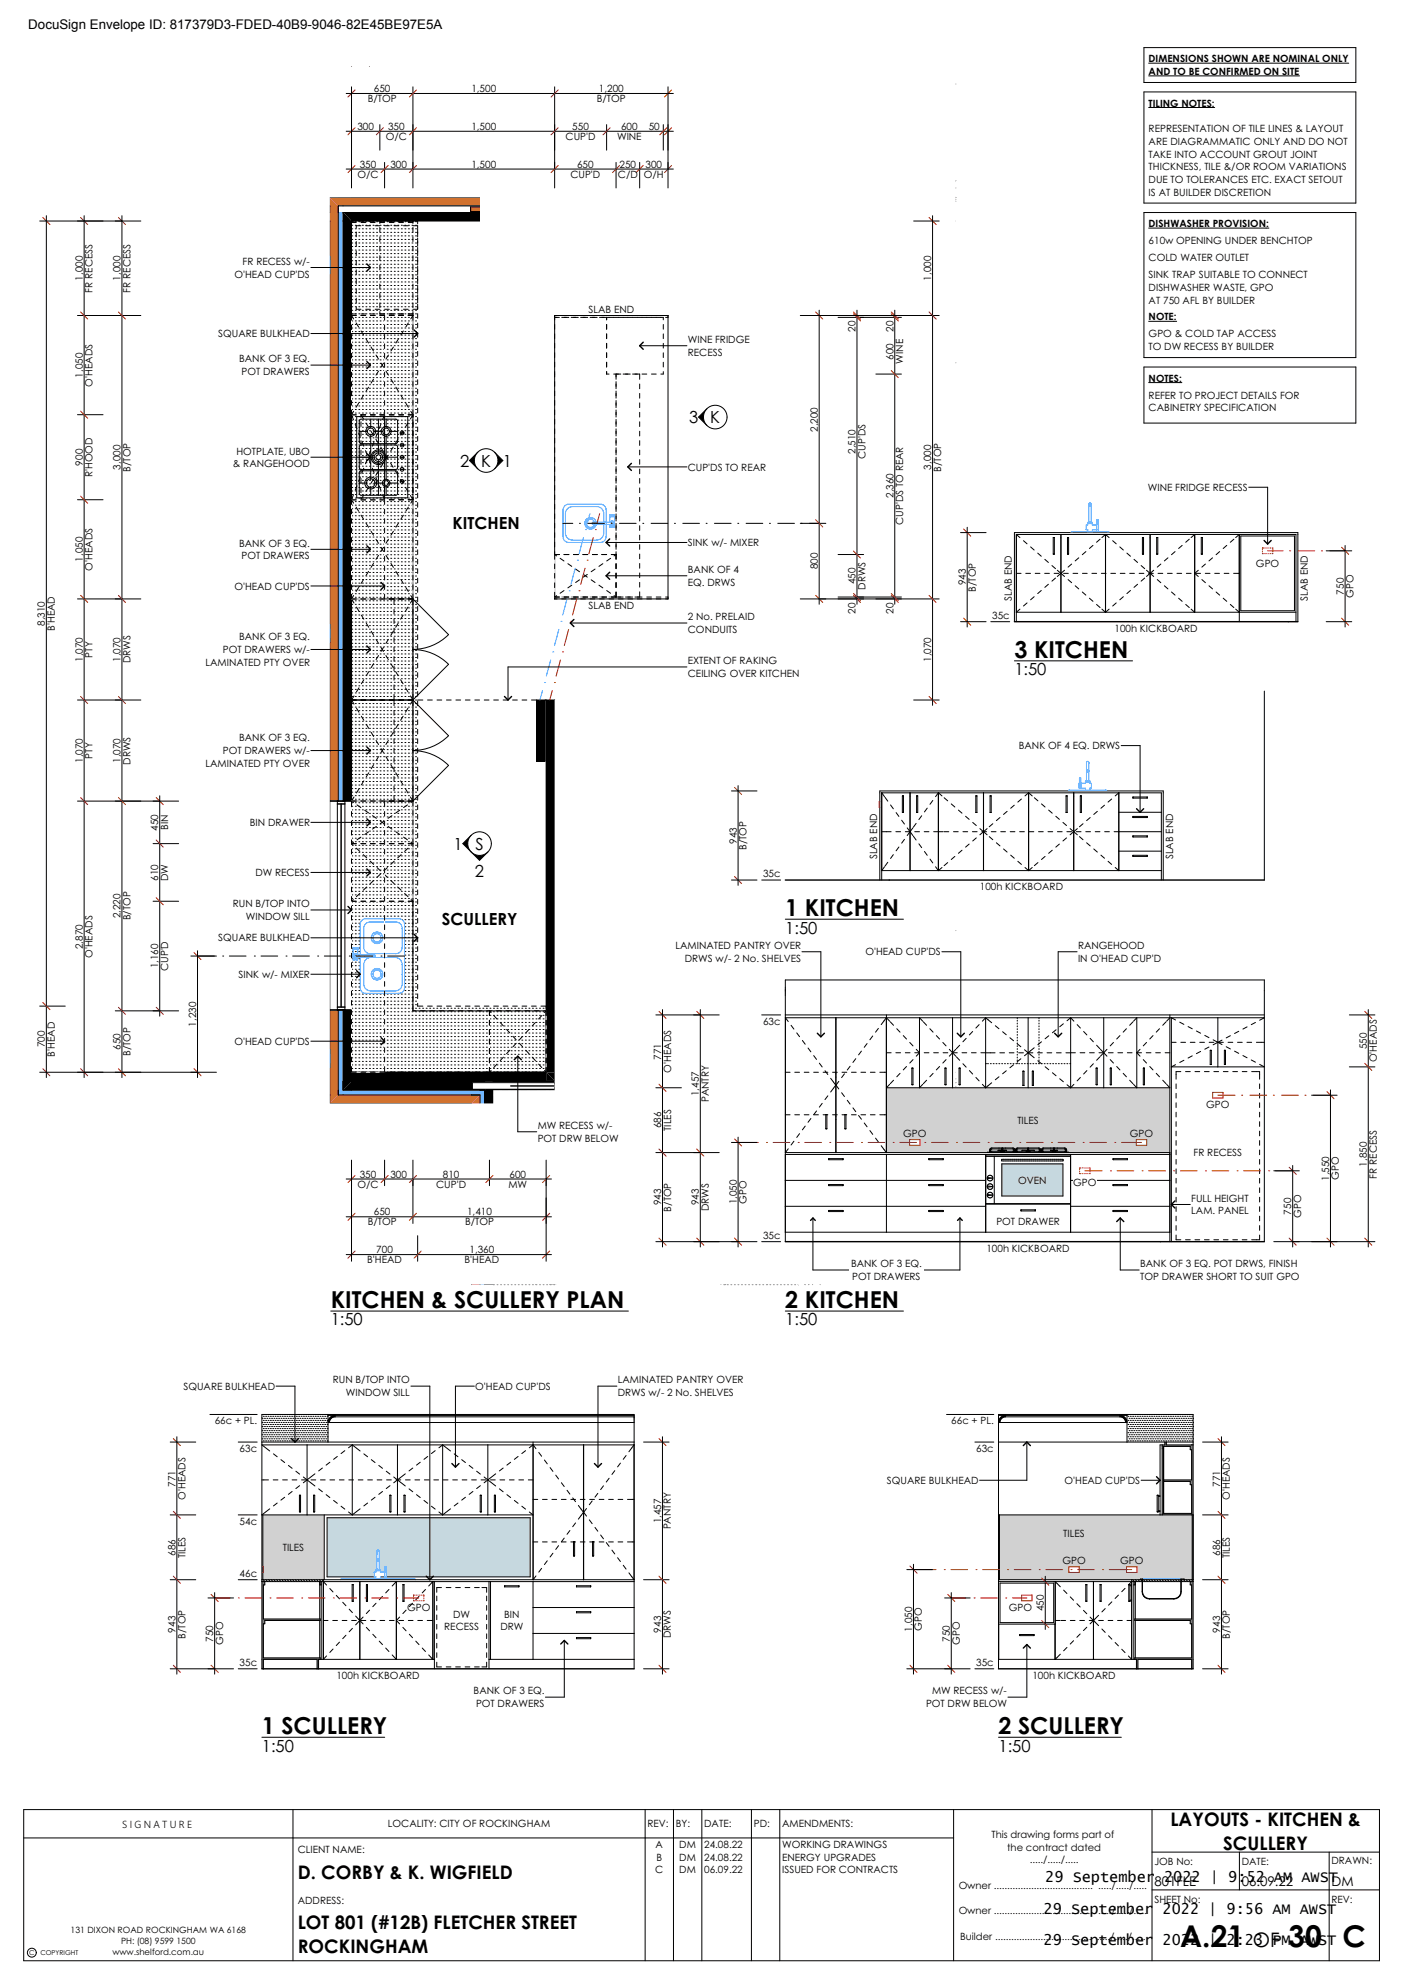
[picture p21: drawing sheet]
<svg xmlns="http://www.w3.org/2000/svg" width="297mm" height="420mm" viewBox="0 0 297 420" stroke-linecap="round" stroke-linejoin="round" font-family="sans-serif">
<defs><g id="words">
<g font-size="6.4">
<text x="249.8" y="412.2">A.21</text>
<text x="272.7" y="412.2">30</text>
<text x="284.2" y="412.2">C</text>
</g>
<g font-size="4.9">
<text x="214.7" y="139.2">3 KITCHEN</text>
<text x="166.2" y="193.9">1 KITCHEN</text>
<text x="70" y="276.9">KITCHEN &amp; SCULLERY PLAN</text>
<text x="166.2" y="276.9">2 KITCHEN</text>
<text x="55.4" y="367.1">1 SCULLERY</text>
<text x="211.4" y="367.1">2 SCULLERY</text>
</g>
<text font-size="4.2" x="265.2" y="412.2">OF</text>
<g font-size="4">
<text x="247.8" y="386.5">LAYOUTS - KITCHEN &amp;</text>
<text x="258.9" y="391.5">SCULLERY</text>
<text x="63" y="397.7">D. CORBY &amp; K. WIGFIELD</text>
<text x="63" y="408.4">LOT 801 (#12B) FLETCHER STREET</text>
<text x="63" y="413.4">ROCKINGHAM</text>
</g>
<g font-size="3.5">
<text x="145.9" y="89.6">3</text>
<text x="150.4" y="89.6">K</text>
<text x="97.4" y="98.8">2</text>
<text x="101.9" y="98.8">K</text>
<text x="106.4" y="98.8">1</text>
<text x="95.8" y="112.1">KITCHEN</text>
<text x="214.7" y="142.9">1:50</text>
<text x="96" y="179.9">1</text>
<text x="100.6" y="179.9">S</text>
<text x="100.5" y="185.7">2</text>
<text x="93.5" y="195.9">SCULLERY</text>
<text x="166.2" y="197.6">1:50</text>
<text x="70" y="280.6">1:50</text>
<text x="166.2" y="280.6">1:50</text>
<text x="55.4" y="370.8">1:50</text>
<text x="211.4" y="370.8">1:50</text>
</g>
<g font-size="3.2">
<text x="221.3" y="398.5">29 September 2022 | 9:52 AM AWST</text>
<text x="220.9" y="405.2">29 September 2022 | 9:56 AM AWST</text>
<text x="220.9" y="411.7">29 September 2022 | 2:23 PM AWST</text>
</g>
<g font-size="2.8">
<text x="6" y="6.1">DocuSign Envelope ID: 817379D3-FDED-40B9-9046-82E45BE97E5A</text>
<text x="244.4" y="399.3">801FLE</text>
<text x="262.9" y="399.3">06.09.22</text>
<text x="281.9" y="399.3">DM</text>
</g>
<g font-size="2.1">
<text x="243.2" y="13.2">DIMENSIONS SHOWN ARE NOMINAL ONLY</text>
<text x="243.2" y="15.9">AND TO BE CONFIRMED ON SITE</text>
<text x="77.8" y="21.6">B/TOP</text>
<text x="79.2" y="19.5">650</text>
<text x="99.8" y="19.5">1,500</text>
<text x="126.3" y="21.6">B/TOP</text>
<text x="126.8" y="19.5">1,200</text>
<text x="243.2" y="22.6">TILING NOTES:</text>
<text x="75.7" y="27.5">300</text>
<text x="81.7" y="29.6">O/C</text>
<text x="82.2" y="27.5">350</text>
<text x="99.8" y="27.5">1,500</text>
<text x="119.7" y="29.6">CUP'D</text>
<text x="121.2" y="27.5">550</text>
<text x="130.6" y="29.6">WINE</text>
<text x="131.5" y="27.5">600</text>
<text x="137.3" y="27.5">50</text>
<text x="243.2" y="28">REPRESENTATION OF TILE LINES &amp; LAYOUT</text>
<text x="76.2" y="35.5">350</text>
<text x="82.7" y="35.5">300</text>
<text x="99.8" y="35.5">1,500</text>
<text x="122.2" y="35.5">650</text>
<text x="131.2" y="35.5">250</text>
<text x="136.7" y="35.5">300</text>
<text x="243.2" y="30.7">ARE DIAGRAMMATIC ONLY AND DO NOT</text>
<text x="243.2" y="33.3">TAKE INTO ACCOUNT GROUT JOINT</text>
<text x="75.7" y="37.6">O/C</text>
<text x="120.7" y="37.6">CUP'D</text>
<text x="130.8" y="37.6">C/D</text>
<text x="136.3" y="37.6">O/H</text>
<text x="243.2" y="36">THICKNESS, TILE &amp;/OR ROOM VARIATIONS</text>
<text x="243.2" y="38.7">DUE TO TOLERANCES ETC. EXACT SETOUT</text>
<text x="243.2" y="41.4">IS AT BUILDER DISCRETION</text>
<text x="243.2" y="48.1">DISHWASHER PROVISION:</text>
<text x="243.2" y="51.7">610w OPENING UNDER BENCHTOP</text>
<text x="17.5" y="59.4" transform="rotate(-90 17.5 59.4)">1,000</text>
<text x="25.5" y="59.4" transform="rotate(-90 25.5 59.4)">1,000</text>
<text x="49.6" y="58.7">O'HEAD CUP'DS</text>
<text x="51.4" y="56.1">FR RECESS w/-</text>
<text x="197.1" y="59.4" transform="rotate(-90 197.1 59.4)">1,000</text>
<text x="243.2" y="55.3">COLD WATER OUTLET</text>
<text x="243.2" y="58.9">SINK TRAP SUITABLE TO CONNECT</text>
<text x="19.6" y="61.9" transform="rotate(-90 19.6 61.9)">FR RECESS</text>
<text x="27.6" y="61.9" transform="rotate(-90 27.6 61.9)">FR RECESS</text>
<text x="243.2" y="61.6">DISHWASHER WASTE, GPO</text>
<text x="243.2" y="64.3">AT 750 AFL BY BUILDER</text>
<text x="46.2" y="71.4">SQUARE BULKHEAD</text>
<text x="124.6" y="66.2">SLAB END</text>
<text x="181.1" y="70.3" transform="rotate(-90 181.1 70.3)">20</text>
<text x="189.1" y="70.3" transform="rotate(-90 189.1 70.3)">20</text>
<text x="243.2" y="67.8">NOTE:</text>
<text x="243.2" y="71.4">GPO &amp; COLD TAP ACCESS</text>
<text x="50.6" y="76.7">BANK OF 3 EQ.</text>
<text x="145.6" y="72.6">WINE FRIDGE</text>
<text x="145.6" y="75.3">RECESS</text>
<text x="189.1" y="76.1" transform="rotate(-90 189.1 76.1)">600</text>
<text x="191.2" y="77" transform="rotate(-90 191.2 77)">WINE</text>
<text x="243.2" y="74.1">TO DW RECESS BY BUILDER</text>
<text x="17.5" y="79.9" transform="rotate(-90 17.5 79.9)">1,050</text>
<text x="19.6" y="81.8" transform="rotate(-90 19.6 81.8)">O'HEADS</text>
<text x="51.1" y="79.4">POT DRAWERS</text>
<text x="243.2" y="80.8">NOTES:</text>
<text x="243.2" y="84.4">REFER TO PROJECT DETAILS FOR</text>
<text x="243.2" y="87.1">CABINETRY SPECIFICATION</text>
<text x="173.1" y="91.4" transform="rotate(-90 173.1 91.4)">2,200</text>
<text x="17.5" y="98.5" transform="rotate(-90 17.5 98.5)">900</text>
<text x="19.6" y="101" transform="rotate(-90 19.6 101)">R'HOOD</text>
<text x="25.5" y="99.4" transform="rotate(-90 25.5 99.4)">3,000</text>
<text x="27.6" y="99.9" transform="rotate(-90 27.6 99.9)">B/TOP</text>
<text x="49.3" y="98.9">&amp; RANGEHOOD</text>
<text x="50" y="96.2">HOTPLATE, UBO</text>
<text x="145.6" y="99.6">CUP'DS TO REAR</text>
<text x="181.1" y="96.1" transform="rotate(-90 181.1 96.1)">2,510</text>
<text x="183.2" y="97.2" transform="rotate(-90 183.2 97.2)">CUP'DS</text>
<text x="197.1" y="99.4" transform="rotate(-90 197.1 99.4)">3,000</text>
<text x="199.2" y="99.9" transform="rotate(-90 199.2 99.9)">B/TOP</text>
<text x="189.1" y="105.4" transform="rotate(-90 189.1 105.4)">2,360</text>
<text x="243" y="103.9">WINE FRIDGE RECESS</text>
<text x="191.2" y="111.1" transform="rotate(-90 191.2 111.1)">CUP'DS TO REAR</text>
<text x="17.5" y="118.9" transform="rotate(-90 17.5 118.9)">1,050</text>
<text x="50.6" y="115.7">BANK OF 3 EQ.</text>
<text x="51.1" y="118.4">POT DRAWERS</text>
<text x="145.6" y="115.6">SINK w/- MIXER</text>
<text x="19.6" y="120.8" transform="rotate(-90 19.6 120.8)">O'HEADS</text>
<text x="49.6" y="124.8">O'HEAD CUP'DS</text>
<text x="145.6" y="121.3">BANK OF 4</text>
<text x="145.6" y="124">EQ. DRWS</text>
<text x="173.1" y="120.5" transform="rotate(-90 173.1 120.5)">800</text>
<text x="181.1" y="123.6" transform="rotate(-90 181.1 123.6)">450</text>
<text x="183.2" y="124.8" transform="rotate(-90 183.2 124.8)">DRWS</text>
<text x="204.4" y="123.9" transform="rotate(-90 204.4 123.9)">943</text>
<text x="206.5" y="125.2" transform="rotate(-90 206.5 125.2)">B/TOP</text>
<text x="265.9" y="120">GPO</text>
<text x="284.4" y="125.9" transform="rotate(-90 284.4 125.9)">750</text>
<text x="124.6" y="128.9">SLAB END</text>
<text x="145.6" y="131.3">2 No. PRELAID</text>
<text x="181.1" y="129.9" transform="rotate(-90 181.1 129.9)">20</text>
<text x="189.1" y="129.9" transform="rotate(-90 189.1 129.9)">20</text>
<text x="210" y="131">35c</text>
<text x="214.2" y="127.2" transform="rotate(-90 214.2 127.2)">SLAB END</text>
<text x="276.9" y="127.2" transform="rotate(-90 276.9 127.2)">SLAB END</text>
<text x="286.5" y="126.6" transform="rotate(-90 286.5 126.6)">GPO</text>
<text x="9.5" y="132.5" transform="rotate(-90 9.5 132.5)">8,310</text>
<text x="11.6" y="133.6" transform="rotate(-90 11.6 133.6)">B'HEAD</text>
<text x="50.6" y="135.6">BANK OF 3 EQ.</text>
<text x="145.6" y="134">CONDUITS</text>
<text x="235.9" y="133.7">100h KICKBOARD</text>
<text x="17.5" y="140.1" transform="rotate(-90 17.5 140.1)">1,070</text>
<text x="19.6" y="139.2" transform="rotate(-90 19.6 139.2)">PTY</text>
<text x="25.5" y="140.1" transform="rotate(-90 25.5 140.1)">1,070</text>
<text x="27.6" y="140.4" transform="rotate(-90 27.6 140.4)">DRWS</text>
<text x="43.5" y="141">LAMINATED PTY OVER</text>
<text x="47.2" y="138.3">POT DRAWERS w/-</text>
<text x="145.6" y="140.6">EXTENT OF RAKING</text>
<text x="145.6" y="143.3">CEILING OVER KITCHEN</text>
<text x="197.1" y="140.1" transform="rotate(-90 197.1 140.1)">1,070</text>
<text x="17.5" y="161.5" transform="rotate(-90 17.5 161.5)">1,070</text>
<text x="19.6" y="160.6" transform="rotate(-90 19.6 160.6)">PTY</text>
<text x="25.5" y="161.5" transform="rotate(-90 25.5 161.5)">1,070</text>
<text x="27.6" y="161.8" transform="rotate(-90 27.6 161.8)">DRWS</text>
<text x="47.2" y="159.7">POT DRAWERS w/-</text>
<text x="50.6" y="157">BANK OF 3 EQ.</text>
<text x="215.7" y="158.6">BANK OF 4 EQ. DRWS</text>
<text x="43.5" y="162.4">LAMINATED PTY OVER</text>
<text x="33.5" y="175.8" transform="rotate(-90 33.5 175.8)">450</text>
<text x="35.6" y="175.7" transform="rotate(-90 35.6 175.7)">BIN</text>
<text x="52.9" y="174.9">BIN DRAWER</text>
<text x="155.9" y="178.6" transform="rotate(-90 155.9 178.6)">943</text>
<text x="158" y="179.9" transform="rotate(-90 158 179.9)">B/TOP</text>
<text x="54.1" y="185.5">DW RECESS</text>
<text x="161.5" y="185.7">35c</text>
<text x="185.7" y="181.9" transform="rotate(-90 185.7 181.9)">SLAB END</text>
<text x="248.4" y="181.9" transform="rotate(-90 248.4 181.9)">SLAB END</text>
<text x="33.5" y="186.4" transform="rotate(-90 33.5 186.4)">610</text>
<text x="35.6" y="186.5" transform="rotate(-90 35.6 186.5)">DW</text>
<text x="207.4" y="188.4">100h KICKBOARD</text>
<text x="25.5" y="194.4" transform="rotate(-90 25.5 194.4)">2,220</text>
<text x="27.6" y="194.9" transform="rotate(-90 27.6 194.9)">B/TOP</text>
<text x="49.3" y="192.1">RUN B/TOP INTO</text>
<text x="52.1" y="194.8">WINDOW SILL</text>
<text x="17.5" y="200.9" transform="rotate(-90 17.5 200.9)">2,870</text>
<text x="19.6" y="202.8" transform="rotate(-90 19.6 202.8)">O'HEADS</text>
<text x="46.2" y="199.3">SQUARE BULKHEAD</text>
<text x="143" y="200.9">LAMINATED PANTRY OVER</text>
<text x="145" y="203.6">DRWS w/- 2 No. SHELVES</text>
<text x="183.2" y="202.3">O'HEAD CUP'DS</text>
<text x="228.2" y="200.9">RANGEHOOD</text>
<text x="228.2" y="203.6">IN O'HEAD CUP'D</text>
<text x="33.5" y="205" transform="rotate(-90 33.5 205)">1,160</text>
<text x="35.6" y="205.6" transform="rotate(-90 35.6 205.6)">CUP'D</text>
<text x="50.5" y="207">SINK w/- MIXER</text>
<text x="9.5" y="221.7" transform="rotate(-90 9.5 221.7)">700</text>
<text x="41.5" y="217.3" transform="rotate(-90 41.5 217.3)">1,230</text>
<text x="49.6" y="221.2">O'HEAD CUP'DS</text>
<text x="161.5" y="217">63c</text>
<text x="11.6" y="223.7" transform="rotate(-90 11.6 223.7)">B'HEAD</text>
<text x="25.5" y="222.2" transform="rotate(-90 25.5 222.2)">650</text>
<text x="27.6" y="223.6" transform="rotate(-90 27.6 223.6)">B/TOP</text>
<text x="139.9" y="224.3" transform="rotate(-90 139.9 224.3)">771</text>
<text x="142" y="227.1" transform="rotate(-90 142 227.1)">O'HEADS</text>
<text x="289.3" y="222.1" transform="rotate(-90 289.3 222.1)">550</text>
<text x="291.4" y="224.9" transform="rotate(-90 291.4 224.9)">O'HEADS</text>
<text x="147.9" y="232" transform="rotate(-90 147.9 232)">1,457</text>
<text x="150" y="233.4" transform="rotate(-90 150 233.4)">PANTRY</text>
<text x="113.8" y="239">MW RECESS w/-</text>
<text x="139.9" y="238.9" transform="rotate(-90 139.9 238.9)">686</text>
<text x="142" y="239.4" transform="rotate(-90 142 239.4)">TILES</text>
<text x="215.4" y="237.9">TILES</text>
<text x="255.3" y="234.6">GPO</text>
<text x="113.8" y="241.7">POT DRW BELOW</text>
<text x="191.2" y="240.7">GPO</text>
<text x="239.2" y="240.7">GPO</text>
<text x="252.7" y="244.8">FR RECESS</text>
<text x="75.7" y="251.4">O/C</text>
<text x="76.2" y="249.3">350</text>
<text x="82.7" y="249.3">300</text>
<text x="92.3" y="251.4">CUP'D</text>
<text x="93.8" y="249.3">810</text>
<text x="107.6" y="251.4">MW</text>
<text x="107.9" y="249.3">600</text>
<text x="215.5" y="250.6">OVEN</text>
<text x="227.2" y="251.2">GPO</text>
<text x="281.3" y="250" transform="rotate(-90 281.3 250)">1,550</text>
<text x="283.4" y="249.8" transform="rotate(-90 283.4 249.8)">GPO</text>
<text x="289.3" y="247" transform="rotate(-90 289.3 247)">1,850</text>
<text x="291.4" y="249.5" transform="rotate(-90 291.4 249.5)">FR RECESS</text>
<text x="79.2" y="257.3">650</text>
<text x="98.9" y="257.3">1,410</text>
<text x="139.9" y="255.2" transform="rotate(-90 139.9 255.2)">943</text>
<text x="142" y="256.5" transform="rotate(-90 142 256.5)">B/TOP</text>
<text x="147.9" y="255.2" transform="rotate(-90 147.9 255.2)">943</text>
<text x="150" y="256.4" transform="rotate(-90 150 256.4)">DRWS</text>
<text x="155.9" y="255" transform="rotate(-90 155.9 255)">1,050</text>
<text x="158" y="254.8" transform="rotate(-90 158 254.8)">GPO</text>
<text x="252.2" y="254.4">FULL HEIGHT</text>
<text x="252.2" y="257.1">LAM. PANEL</text>
<text x="273.3" y="257.1" transform="rotate(-90 273.3 257.1)">750</text>
<text x="275.4" y="257.8" transform="rotate(-90 275.4 257.8)">GPO</text>
<text x="77.8" y="259.4">B/TOP</text>
<text x="98.4" y="259.4">B/TOP</text>
<text x="161.5" y="262.3">35c</text>
<text x="210.9" y="259.4">POT DRAWER</text>
<text x="77.7" y="267.4">B'HEAD</text>
<text x="79.7" y="265.3">700</text>
<text x="98.3" y="267.4">B'HEAD</text>
<text x="99.4" y="265.3">1,360</text>
<text x="180.1" y="268.3">BANK OF 3 EQ.</text>
<text x="208.8" y="265">100h KICKBOARD</text>
<text x="241.3" y="268.3">BANK OF 3 EQ. POT DRWS, FINISH</text>
<text x="180.4" y="271">POT DRAWERS</text>
<text x="241.3" y="271">TOP DRAWER SHORT TO SUIT GPO</text>
<text x="70.5" y="292.9">RUN B/TOP INTO</text>
<text x="130.8" y="292.9">LAMINATED PANTRY OVER</text>
<text x="38.8" y="294.2">SQUARE BULKHEAD</text>
<text x="73.2" y="295.6">WINDOW SILL</text>
<text x="100.6" y="294.2">O'HEAD CUP'DS</text>
<text x="130.8" y="295.6">DRWS w/- 2 No. SHELVES</text>
<text x="45.4" y="301.6">66c + PL.</text>
<text x="201.4" y="301.6">66c + PL.</text>
<text x="50.7" y="307.4">63c</text>
<text x="206.7" y="307.4">63c</text>
<text x="37.1" y="314.7" transform="rotate(-90 37.1 314.7)">771</text>
<text x="39.2" y="317.5" transform="rotate(-90 39.2 317.5)">O'HEADS</text>
<text x="187.8" y="314.1">SQUARE BULKHEAD</text>
<text x="225.4" y="314.1">O'HEAD CUP'DS</text>
<text x="258.3" y="314.7" transform="rotate(-90 258.3 314.7)">771</text>
<text x="260.4" y="317.5" transform="rotate(-90 260.4 317.5)">O'HEADS</text>
<text x="50.7" y="322.8">54c</text>
<text x="139.9" y="322.5" transform="rotate(-90 139.9 322.5)">1,457</text>
<text x="142" y="323.8" transform="rotate(-90 142 323.8)">PANTRY</text>
<text x="37.1" y="329.3" transform="rotate(-90 37.1 329.3)">686</text>
<text x="39.2" y="329.8" transform="rotate(-90 39.2 329.8)">TILES</text>
<text x="59.9" y="328.3">TILES</text>
<text x="225.1" y="325.5">TILES</text>
<text x="258.3" y="329.3" transform="rotate(-90 258.3 329.3)">686</text>
<text x="260.4" y="329.8" transform="rotate(-90 260.4 329.8)">TILES</text>
<text x="50.7" y="333.8">46c</text>
<text x="224.9" y="331.1">GPO</text>
<text x="237.1" y="331.1">GPO</text>
<text x="86.2" y="341">GPO</text>
<text x="213.5" y="341">GPO</text>
<text x="221" y="341.1" transform="rotate(-90 221 341.1)">450</text>
<text x="37.1" y="345.6" transform="rotate(-90 37.1 345.6)">943</text>
<text x="39.2" y="346.9" transform="rotate(-90 39.2 346.9)">B/TOP</text>
<text x="45.1" y="347.5" transform="rotate(-90 45.1 347.5)">750</text>
<text x="94" y="345.2">RECESS</text>
<text x="96" y="342.5">DW</text>
<text x="105.9" y="345.2">DRW</text>
<text x="106.7" y="342.5">BIN</text>
<text x="139.9" y="345.6" transform="rotate(-90 139.9 345.6)">943</text>
<text x="142" y="346.8" transform="rotate(-90 142 346.8)">DRWS</text>
<text x="193.1" y="345.4" transform="rotate(-90 193.1 345.4)">1,050</text>
<text x="195.2" y="345.2" transform="rotate(-90 195.2 345.2)">GPO</text>
<text x="201.1" y="347.5" transform="rotate(-90 201.1 347.5)">750</text>
<text x="258.3" y="345.6" transform="rotate(-90 258.3 345.6)">943</text>
<text x="260.4" y="346.9" transform="rotate(-90 260.4 346.9)">B/TOP</text>
<text x="47.2" y="348.2" transform="rotate(-90 47.2 348.2)">GPO</text>
<text x="50.7" y="352.7">35c</text>
<text x="203.2" y="348.2" transform="rotate(-90 203.2 348.2)">GPO</text>
<text x="206.7" y="352.7">35c</text>
<text x="71.2" y="355.4">100h KICKBOARD</text>
<text x="100.3" y="358.7">BANK OF 3 EQ.</text>
<text x="197.3" y="358.7">MW RECESS w/-</text>
<text x="218.6" y="355.4">100h KICKBOARD</text>
<text x="100.8" y="361.4">POT DRAWERS</text>
<text x="196" y="361.4">POT DRW BELOW</text>
<text x="25.9" y="387">S I G N A T U R E</text>
<text x="82.1" y="386.9">LOCALITY: CITY OF ROCKINGHAM</text>
<text x="137.1" y="386.9">REV:</text>
<text x="143.1" y="386.9">BY:</text>
<text x="149.1" y="386.9">DATE:</text>
<text x="159.6" y="386.9">PD:</text>
<text x="165.6" y="386.9">AMENDMENTS:</text>
<text x="209.9" y="389.1">This drawing forms part of</text>
<text x="63" y="392.2">CLIENT NAME:</text>
<text x="138.8" y="391.2">A</text>
<text x="139" y="393.9">B</text>
<text x="143.8" y="391.2">DM</text>
<text x="143.8" y="393.9">DM</text>
<text x="149.1" y="391.2">24.08.22</text>
<text x="149.1" y="393.9">24.08.22</text>
<text x="165.6" y="391.2">WORKING DRAWINGS</text>
<text x="165.6" y="393.9">ENERGY UPGRADES</text>
<text x="213.2" y="391.8">the contract dated</text>
<text x="218" y="394.5">...../...../.....</text>
<text x="244.4" y="394.9">JOB No:</text>
<text x="262.9" y="394.9">DATE:</text>
<text x="281.9" y="394.6">DRAWN:</text>
<text x="138.7" y="396.6">C</text>
<text x="143.8" y="396.6">DM</text>
<text x="149.1" y="396.6">06.09.22</text>
<text x="165.6" y="396.6">ISSUED FOR CONTRACTS</text>
<text x="202.9" y="399.9">Owner ..................................... ...../...../.....</text>
<text x="63" y="403.1">ADDRESS:</text>
<text x="202.9" y="405.2">Owner ..................................... ...../...../.....</text>
<text x="244.4" y="402.9">SHEET No:</text>
<text x="281.9" y="402.9">REV:</text>
<text x="203.2" y="410.6">Builder .................................... ...../...../.....</text>
</g>
<g font-size="2.1" fill="#208fff">
<text x="62.1" y="56.9">RWP</text>
<text x="62.1" y="134.9">RWP</text>
</g>
<g font-size="1.8">
<text x="15" y="409.1">131 DIXON ROAD ROCKINGHAM WA 6168</text>
<text x="23.8" y="413.8">www.shelford.com.au</text>
<text x="25.6" y="411.4">PH: (08) 9599 1500</text>
</g>
<g font-size="1.4">
<text x="6.2" y="413.9">C</text>
<text x="8.5" y="413.9">COPYRIGHT</text>
</g>
</g></defs>
<g fill="none" stroke="#000" stroke-width=".21">
<path d="M5 389.1h196.9M5 383.1h287v32h-287zM62 383.1v32M136.6 383.1v32M142.6 383.1v32M148.6 383.1v32M159.1 383.1v32M165.1 383.1v32M201.9 383.1v32M243.9 383.1v32M243.9 392.1h48.1M262.4 392.1v8"/>
<path d="M281.4 392.1v23M243.9 400.1h48.1"/>
<circle cx="6.7" cy="413.4" r=".94"/>
</g>
<!-- layer: _02 SLAB C - Ceilings -->
<g fill="none" stroke="#000" stroke-width=".21">
<path d="M74.4 48.4v1M74.4 50.4v1M74.4 52.4v1M74.4 54.4v1M74.4 56.4v1M74.4 58.4v1M74.5 59.7h.1M74.5 58.9h.1M74.5 58.2h.1M74.5 57.4h.1M74.5 56.7h.1M74.5 55.9h.1"/>
<path d="M74.5 55.2h.1M74.5 54.4h.1M74.5 53.7h.1M74.5 52.9h.1M74.5 52.2h.1M74.5 51.4h.1M74.5 50.7h.1M74.5 49.9h.1M74.5 49.2h.1M74.5 48.4h.1M74.5 47.7h.1M74.5 46.9h.1"/>
<path d="M74.9 46.8h-.5v.6M75.2 59.7h.1M75.2 58.9h.1M75.2 58.2h.1M75.2 57.4h.1M75.2 56.7h.1M75.2 55.9h.1M75.2 55.2h.1M75.2 54.4h.1M75.2 53.7h.1M75.2 52.9h.1M75.2 52.2h.1"/>
<path d="M75.2 51.4h.1M75.2 50.7h.1M75.2 49.9h.1M75.2 49.2h.1M75.2 48.4h.1M75.2 47.7h.1M75.2 46.9h.1M75.9 46.8h1M76 59.7h.1M76 58.9h.1M76 58.2h.1M76 57.4h.1"/>
<path d="M76 56.7h.1M76 55.9h.1M76 55.2h.1M76 54.4h.1M76 53.7h.1M76 52.9h.1M76 52.2h.1M76 51.4h.1M76 50.7h.1M76 49.9h.1M76 49.2h.1M76 48.4h.1"/>
<path d="M76 47.7h.1M76 46.9h.1M76.7 59.7h.1M76.7 58.9h.1M76.7 58.2h.1M76.7 57.4h.1M76.7 56.7h.1M76.7 55.9h.1M76.7 55.2h.1M76.7 54.4h.1M76.7 53.7h.1M76.7 52.9h.1"/>
<path d="M76.7 52.2h.1M76.7 51.4h.1M76.7 50.7h.1M76.7 49.9h.1M76.7 49.2h.1M76.7 48.4h.1M76.7 47.7h.1M76.7 46.9h.1M77.5 59.7h.1M77.5 58.9h.1M77.5 58.2h.1M77.5 57.4h.1"/>
<path d="M77.5 56.7h.1M77.5 55.9h.1M77.5 55.2h.1M77.5 54.4h.1M77.5 53.7h.1M77.5 52.9h.1M77.5 52.2h.1M77.5 51.4h.1M77.5 50.7h.1M77.5 49.9h.1M77.5 49.2h.1M77.5 48.4h.1"/>
<path d="M77.5 47.7h.1M77.5 46.9h.1M77.9 46.8h1M78.2 59.7h.1M78.2 58.9h.1M78.2 58.2h.1M78.2 57.4h.1M78.2 56.7h.1M78.2 55.9h.1M78.2 55.2h.1M78.2 54.4h.1M78.2 53.7h.1"/>
<path d="M78.2 52.9h.1M78.2 52.2h.1M78.2 51.4h.1M78.2 50.7h.1M78.2 49.9h.1M78.2 49.2h.1M78.2 48.4h.1M78.2 47.7h.1M78.2 46.9h.1M79 59.7h.1M79 58.9h.1M79 58.2h.1"/>
<path d="M79 57.4h.1M79 56.7h.1M79 55.9h.1M79 55.2h.1M79 54.4h.1M79 53.7h.1M79 52.9h.1M79 52.2h.1M79 51.4h.1M79 50.7h.1M79 49.9h.1M79 49.2h.1"/>
<path d="M79 48.4h.1M79 47.7h.1M79 46.9h.1M79.7 59.7h.1M79.7 58.9h.1M79.7 58.2h.1M79.7 57.4h.1M79.7 56.7h.1M79.7 55.9h.1M79.7 55.2h.1M79.7 54.4h.1M79.7 53.7h.1"/>
<path d="M79.7 52.9h.1M79.7 52.2h.1M79.7 51.4h.1M79.7 50.7h.1M79.7 49.9h.1M79.7 49.2h.1M79.7 48.4h.1M79.7 47.7h.1M79.7 46.9h.1M79.9 46.8h1M80.5 59.7h.1M80.5 58.9h.1"/>
<path d="M80.5 58.2h.1M80.5 57.4h.1M80.5 56.7h.1M80.5 55.9h.1M80.5 55.2h.1M80.5 54.4h.1M80.5 53.7h.1M80.5 52.9h.1M80.5 52.2h.1M80.5 51.4h.1M80.5 50.7h.1M80.5 49.9h.1"/>
<path d="M80.5 49.2h.1M80.5 48.4h.1M80.5 47.7h.1M80.5 46.9h.1M81.2 59.7h.1M81.2 58.9h.1M81.2 58.2h.1M81.2 57.4h.1M81.2 56.7h.1M81.2 55.9h.1M81.2 55.2h.1M81.2 54.4h.1"/>
<path d="M81.2 53.7h.1M81.2 52.9h.1M81.2 52.2h.1M81.2 51.4h.1M81.2 50.7h.1M81.2 49.9h.1M81.2 49.2h.1M81.2 48.4h.1M81.2 47.7h.1M81.2 46.9h.1M81.9 46.8h1M82 59.7h.1"/>
<path d="M82 58.9h.1M82 58.2h.1M82 57.4h.1M82 56.7h.1M82 55.9h.1M82 55.2h.1M82 54.4h.1M82 53.7h.1M82 52.9h.1M82 52.2h.1M82 51.4h.1M82 50.7h.1"/>
<path d="M82 49.9h.1M82 49.2h.1M82 48.4h.1M82 47.7h.1M82 46.9h.1M82.7 59.7h.1M82.7 58.9h.1M82.7 58.2h.1M82.7 57.4h.1M82.7 56.7h.1M82.7 55.9h.1M82.7 55.2h.1"/>
<path d="M82.7 54.4h.1M82.7 53.7h.1M82.7 52.9h.1M82.7 52.2h.1M82.7 51.4h.1M82.7 50.7h.1M82.7 49.9h.1M82.7 49.2h.1M82.7 48.4h.1M82.7 47.7h.1M82.7 46.9h.1M83.5 59.7h.1"/>
<path d="M83.5 58.9h.1M83.5 58.2h.1M83.5 57.4h.1M83.5 56.7h.1M83.5 55.9h.1M83.5 55.2h.1M83.5 54.4h.1M83.5 53.7h.1M83.5 52.9h.1M83.5 52.2h.1M83.5 51.4h.1M83.5 50.7h.1"/>
<path d="M83.5 49.9h.1M83.5 49.2h.1M83.5 48.4h.1M83.5 47.7h.1M83.5 46.9h.1M83.9 46.8h1M84.2 59.7h.1M84.2 58.9h.1M84.2 58.2h.1M84.2 57.4h.1M84.2 56.7h.1M84.2 55.9h.1"/>
<path d="M84.2 55.2h.1M84.2 54.4h.1M84.2 53.7h.1M84.2 52.9h.1M84.2 52.2h.1M84.2 51.4h.1M84.2 50.7h.1M84.2 49.9h.1M84.2 49.2h.1M84.2 48.4h.1M84.2 47.7h.1M84.2 46.9h.1"/>
<path d="M85 59.7h.1M85 58.9h.1M85 58.2h.1M85 57.4h.1M85 56.7h.1M85 55.9h.1M85 55.2h.1M85 54.4h.1M85 53.7h.1M85 52.9h.1M85 52.2h.1M85 51.4h.1"/>
<path d="M85 50.7h.1M85 49.9h.1M85 49.2h.1M85 48.4h.1M85 47.7h.1M85 46.9h.1M85.7 59.7h.1M85.7 58.9h.1M85.7 58.2h.1M85.7 57.4h.1M85.7 56.7h.1M85.7 55.9h.1"/>
<path d="M85.7 55.2h.1M85.7 54.4h.1M85.7 53.7h.1M85.7 52.9h.1M85.7 52.2h.1M85.7 51.4h.1M85.7 50.7h.1M85.7 49.9h.1M85.7 49.2h.1M85.7 48.4h.1M85.7 47.7h.1M85.7 46.9h.1"/>
<path d="M85.9 46.8h1M86.5 59.7h.1M86.5 58.9h.1M86.5 58.2h.1M86.5 57.4h.1M86.5 56.7h.1M86.5 55.9h.1M86.5 55.2h.1M86.5 54.4h.1M86.5 53.7h.1M86.5 52.9h.1M86.5 52.2h.1"/>
<path d="M86.5 51.4h.1M86.5 50.7h.1M86.5 49.9h.1M86.5 49.2h.1M86.5 48.4h.1M86.5 47.7h.1M86.5 46.9h.1M87.2 59.7h.1M87.2 58.9h.1M87.2 58.2h.1M87.2 57.4h.1M87.2 56.7h.1"/>
<path d="M87.2 55.9h.1M87.2 55.2h.1M87.2 54.4h.1M87.2 53.7h.1M87.2 52.9h.1M87.2 52.2h.1M87.2 51.4h.1M87.2 50.7h.1M87.2 49.9h.1M87.2 49.2h.1M87.2 48.4h.1M87.2 47.7h.1"/>
<path d="M87.2 46.9h.1M87.9 46.8h.5v.6M88 59.7h.1M88 58.9h.1M88 58.2h.1M88 57.4h.1M88 56.7h.1M88 55.9h.1M88 55.2h.1M88 54.4h.1M88 53.7h.1M88 52.9h.1"/>
<path d="M88 52.2h.1M88 51.4h.1M88 50.7h.1M88 49.9h.1M88 49.2h.1M88 48.4h.1M88 47.7h.1M88 46.9h.1M88.4 48.4v1M88.4 50.4v1M88.4 52.4v1M88.4 54.4v1"/>
<path d="M88.4 56.4v1M88.4 58.4v1M74.4 60.4v1M74.4 62.4v1M74.4 64.4v1M74.4 66.4v1M74.4 68.4v1M74.4 70.4v1M74.4 72.4v1M74.4 74.4v1M74.4 76.4v1M74.4 78.4v1"/>
<path d="M74.5 79.9h.1M74.5 79.2h.1M74.5 78.4h.1M74.5 77.7h.1M74.5 76.9h.1M74.5 76.2h.1M74.5 75.4h.1M74.5 74.7h.1M74.5 73.9h.1M74.5 73.2h.1M74.5 72.4h.1M74.5 71.7h.1"/>
<path d="M74.5 70.9h.1M74.5 70.2h.1M74.5 69.4h.1M74.5 68.7h.1M74.5 67.9h.1M74.5 67.2h.1M74.5 66.4h.1M74.5 65.7h.1M74.5 64.9h.1M74.5 64.2h.1M74.5 63.4h.1M74.5 62.7h.1"/>
<path d="M74.5 61.9h.1M74.5 61.2h.1M74.5 60.4h.1M75.2 79.9h.1M75.2 79.2h.1M75.2 78.4h.1M75.2 77.7h.1M75.2 76.9h.1M75.2 76.2h.1M75.2 75.4h.1M75.2 74.7h.1M75.2 73.9h.1"/>
<path d="M75.2 73.2h.1M75.2 72.4h.1M75.2 71.7h.1M75.2 70.9h.1M75.2 70.2h.1M75.2 69.4h.1M75.2 68.7h.1M75.2 67.9h.1M75.2 67.2h.1M75.2 66.4h.1M75.2 65.7h.1M75.2 64.9h.1"/>
<path d="M75.2 64.2h.1M75.2 63.4h.1M75.2 62.7h.1M75.2 61.9h.1M75.2 61.2h.1M75.2 60.4h.1M76 79.9h.1M76 79.2h.1M76 78.4h.1M76 77.7h.1M76 76.9h.1M76 76.2h.1"/>
<path d="M76 75.4h.1M76 74.7h.1M76 73.9h.1M76 73.2h.1M76 72.4h.1M76 71.7h.1M76 70.9h.1M76 70.2h.1M76 69.4h.1M76 68.7h.1M76 67.9h.1M76 67.2h.1"/>
<path d="M76 66.4h.1M76 65.7h.1M76 64.9h.1M76 64.2h.1M76 63.4h.1M76 62.7h.1M76 61.9h.1M76 61.2h.1M76 60.4h.1M76.7 79.9h.1M76.7 79.2h.1M76.7 78.4h.1"/>
<path d="M76.7 77.7h.1M76.7 76.9h.1M76.7 76.2h.1M76.7 75.4h.1M76.7 74.7h.1M76.7 73.9h.1M76.7 73.2h.1M76.7 72.4h.1M76.7 71.7h.1M76.7 70.9h.1M76.7 70.2h.1M76.7 69.4h.1"/>
<path d="M76.7 68.7h.1M76.7 67.9h.1M76.7 67.2h.1M76.7 66.4h.1M76.7 65.7h.1M76.7 64.9h.1M76.7 64.2h.1M76.7 63.4h.1M76.7 62.7h.1M76.7 61.9h.1M76.7 61.2h.1M76.7 60.4h.1"/>
<path d="M77.5 79.9h.1M77.5 79.2h.1M77.5 78.4h.1M77.5 77.7h.1M77.5 76.9h.1M77.5 76.2h.1M77.5 75.4h.1M77.5 74.7h.1M77.5 73.9h.1M77.5 73.2h.1M77.5 72.4h.1M77.5 71.7h.1"/>
<path d="M77.5 70.9h.1M77.5 70.2h.1M77.5 69.4h.1M77.5 68.7h.1M77.5 67.9h.1M77.5 67.2h.1M77.5 66.4h.1M77.5 65.7h.1M77.5 64.9h.1M77.5 64.2h.1M77.5 63.4h.1M77.5 62.7h.1"/>
<path d="M77.5 61.9h.1M77.5 61.2h.1M77.5 60.4h.1M78.2 79.9h.1M78.2 79.2h.1M78.2 78.4h.1M78.2 77.7h.1M78.2 76.9h.1M78.2 76.2h.1M78.2 75.4h.1M78.2 74.7h.1M78.2 73.9h.1"/>
<path d="M78.2 73.2h.1M78.2 72.4h.1M78.2 71.7h.1M78.2 70.9h.1M78.2 70.2h.1M78.2 69.4h.1M78.2 68.7h.1M78.2 67.9h.1M78.2 67.2h.1M78.2 66.4h.1M78.2 65.7h.1M78.2 64.9h.1"/>
<path d="M78.2 64.2h.1M78.2 63.4h.1M78.2 62.7h.1M78.2 61.9h.1M78.2 61.2h.1M78.2 60.4h.1M79 79.9h.1M79 79.2h.1M79 78.4h.1M79 77.7h.1M79 76.9h.1M79 76.2h.1"/>
<path d="M79 75.4h.1M79 74.7h.1M79 73.9h.1M79 73.2h.1M79 72.4h.1M79 71.7h.1M79 70.9h.1M79 70.2h.1M79 69.4h.1M79 68.7h.1M79 67.9h.1M79 67.2h.1"/>
<path d="M79 66.4h.1M79 65.7h.1M79 64.9h.1M79 64.2h.1M79 63.4h.1M79 62.7h.1M79 61.9h.1M79 61.2h.1M79 60.4h.1M79.7 79.9h.1M79.7 79.2h.1M79.7 78.4h.1"/>
<path d="M79.7 77.7h.1M79.7 76.9h.1M79.7 76.2h.1M79.7 75.4h.1M79.7 74.7h.1M79.7 73.9h.1M79.7 73.2h.1M79.7 72.4h.1M79.7 71.7h.1M79.7 70.9h.1M79.7 70.2h.1M79.7 69.4h.1"/>
<path d="M79.7 68.7h.1M79.7 67.9h.1M79.7 67.2h.1M79.7 66.4h.1M79.7 65.7h.1M79.7 64.9h.1M79.7 64.2h.1M79.7 63.4h.1M79.7 62.7h.1M79.7 61.9h.1M79.7 61.2h.1M79.7 60.4h.1"/>
<path d="M80.5 79.9h.1M80.5 79.2h.1M80.5 78.4h.1M80.5 77.7h.1M80.5 76.9h.1M80.5 76.2h.1M80.5 75.4h.1M80.5 74.7h.1M80.5 73.9h.1M80.5 73.2h.1M80.5 72.4h.1M80.5 71.7h.1"/>
<path d="M80.5 70.9h.1M80.5 70.2h.1M80.5 69.4h.1M80.5 68.7h.1M80.5 67.9h.1M80.5 67.2h.1M80.5 66.4h.1M80.5 65.7h.1M80.5 64.9h.1M80.5 64.2h.1M80.5 63.4h.1M80.5 62.7h.1"/>
<path d="M80.5 61.9h.1M80.5 61.2h.1M80.5 60.4h.1M81.2 79.9h.1M81.2 79.2h.1M81.2 78.4h.1M81.2 77.7h.1M81.2 76.9h.1M81.2 76.2h.1M81.2 75.4h.1M81.2 74.7h.1M81.2 73.9h.1"/>
<path d="M81.2 73.2h.1M81.2 72.4h.1M81.2 71.7h.1M81.2 70.9h.1M81.2 70.2h.1M81.2 69.4h.1M81.2 68.7h.1M81.2 67.9h.1M81.2 67.2h.1M81.2 66.4h.1M81.2 65.7h.1M81.2 64.9h.1"/>
<path d="M81.2 64.2h.1M81.2 63.4h.1M81.2 62.7h.1M81.2 61.9h.1M81.2 61.2h.1M81.2 60.4h.1M82 79.9h.1M82 79.2h.1M82 78.4h.1M82 77.7h.1M82 76.9h.1M82 76.2h.1"/>
<path d="M82 75.4h.1M82 74.7h.1M82 73.9h.1M82 73.2h.1M82 72.4h.1M82 71.7h.1M82 70.9h.1M82 70.2h.1M82 69.4h.1M82 68.7h.1M82 67.9h.1M82 67.2h.1"/>
<path d="M82 66.4h.1M82 65.7h.1M82 64.9h.1M82 64.2h.1M82 63.4h.1M82 62.7h.1M82 61.9h.1M82 61.2h.1M82 60.4h.1M82.7 79.9h.1M82.7 79.2h.1M82.7 78.4h.1"/>
<path d="M82.7 77.7h.1M82.7 76.9h.1M82.7 76.2h.1M82.7 75.4h.1M82.7 74.7h.1M82.7 73.9h.1M82.7 73.2h.1M82.7 72.4h.1M82.7 71.7h.1M82.7 70.9h.1M82.7 70.2h.1M82.7 69.4h.1"/>
<path d="M82.7 68.7h.1M82.7 67.9h.1M82.7 67.2h.1M82.7 66.4h.1M82.7 65.7h.1M82.7 64.9h.1M82.7 64.2h.1M82.7 63.4h.1M82.7 62.7h.1M82.7 61.9h.1M82.7 61.2h.1M82.7 60.4h.1"/>
<path d="M83.5 79.9h.1M83.5 79.2h.1M83.5 78.4h.1M83.5 77.7h.1M83.5 76.9h.1M83.5 76.2h.1M83.5 75.4h.1M83.5 74.7h.1M83.5 73.9h.1M83.5 73.2h.1M83.5 72.4h.1M83.5 71.7h.1"/>
<path d="M83.5 70.9h.1M83.5 70.2h.1M83.5 69.4h.1M83.5 68.7h.1M83.5 67.9h.1M83.5 67.2h.1M83.5 66.4h.1M83.5 65.7h.1M83.5 64.9h.1M83.5 64.2h.1M83.5 63.4h.1M83.5 62.7h.1"/>
<path d="M83.5 61.9h.1M83.5 61.2h.1M83.5 60.4h.1M84.2 79.9h.1M84.2 79.2h.1M84.2 78.4h.1M84.2 77.7h.1M84.2 76.9h.1M84.2 76.2h.1M84.2 75.4h.1M84.2 74.7h.1M84.2 73.9h.1"/>
<path d="M84.2 73.2h.1M84.2 72.4h.1M84.2 71.7h.1M84.2 70.9h.1M84.2 70.2h.1M84.2 69.4h.1M84.2 68.7h.1M84.2 67.9h.1M84.2 67.2h.1M84.2 66.4h.1M84.2 65.7h.1M84.2 64.9h.1"/>
<path d="M84.2 64.2h.1M84.2 63.4h.1M84.2 62.7h.1M84.2 61.9h.1M84.2 61.2h.1M84.2 60.4h.1M85 79.9h.1M85 79.2h.1M85 78.4h.1M85 77.7h.1M85 76.9h.1M85 76.2h.1"/>
<path d="M85 75.4h.1M85 74.7h.1M85 73.9h.1M85 73.2h.1M85 72.4h.1M85 71.7h.1M85 70.9h.1M85 70.2h.1M85 69.4h.1M85 68.7h.1M85 67.9h.1M85 67.2h.1"/>
<path d="M85 66.4h.1M85 65.7h.1M85 64.9h.1M85 64.2h.1M85 63.4h.1M85 62.7h.1M85 61.9h.1M85 61.2h.1M85 60.4h.1M85.7 79.9h.1M85.7 79.2h.1M85.7 78.4h.1"/>
<path d="M85.7 77.7h.1M85.7 76.9h.1M85.7 76.2h.1M85.7 75.4h.1M85.7 74.7h.1M85.7 73.9h.1M85.7 73.2h.1M85.7 72.4h.1M85.7 71.7h.1M85.7 70.9h.1M85.7 70.2h.1M85.7 69.4h.1"/>
<path d="M85.7 68.7h.1M85.7 67.9h.1M85.7 67.2h.1M85.7 66.4h.1M85.7 65.7h.1M85.7 64.9h.1M85.7 64.2h.1M85.7 63.4h.1M85.7 62.7h.1M85.7 61.9h.1M85.7 61.2h.1M85.7 60.4h.1"/>
<path d="M86.5 79.9h.1M86.5 79.2h.1M86.5 78.4h.1M86.5 77.7h.1M86.5 76.9h.1M86.5 76.2h.1M86.5 75.4h.1M86.5 74.7h.1M86.5 73.9h.1M86.5 73.2h.1M86.5 72.4h.1M86.5 71.7h.1"/>
<path d="M86.5 70.9h.1M86.5 70.2h.1M86.5 69.4h.1M86.5 68.7h.1M86.5 67.9h.1M86.5 67.2h.1M86.5 66.4h.1M86.5 65.7h.1M86.5 64.9h.1M86.5 64.2h.1M86.5 63.4h.1M86.5 62.7h.1"/>
<path d="M86.5 61.9h.1M86.5 61.2h.1M86.5 60.4h.1M87.2 79.9h.1M87.2 79.2h.1M87.2 78.4h.1M87.2 77.7h.1M87.2 76.9h.1M87.2 76.2h.1M87.2 75.4h.1M87.2 74.7h.1M87.2 73.9h.1"/>
<path d="M87.2 73.2h.1M87.2 72.4h.1M87.2 71.7h.1M87.2 70.9h.1M87.2 70.2h.1M87.2 69.4h.1M87.2 68.7h.1M87.2 67.9h.1M87.2 67.2h.1M87.2 66.4h.1M87.2 65.7h.1M87.2 64.9h.1"/>
<path d="M87.2 64.2h.1M87.2 63.4h.1M87.2 62.7h.1M87.2 61.9h.1M87.2 61.2h.1M87.2 60.4h.1M88 79.9h.1M88 79.2h.1M88 78.4h.1M88 77.7h.1M88 76.9h.1M88 76.2h.1"/>
<path d="M88 75.4h.1M88 74.7h.1M88 73.9h.1M88 73.2h.1M88 72.4h.1M88 71.7h.1M88 70.9h.1M88 70.2h.1M88 69.4h.1M88 68.7h.1M88 67.9h.1M88 67.2h.1"/>
<path d="M88 66.4h.1M88 65.7h.1M88 64.9h.1M88 64.2h.1M88 63.4h.1M88 62.7h.1M88 61.9h.1M88 61.2h.1M88 60.4h.1M88.4 60.4v1M88.4 62.4v1M88.4 64.4v1"/>
<path d="M88.4 66.4v1M88.4 68.4v1M88.4 70.4v1M88.4 72.4v1M88.4 74.4v1M88.4 76.4v1M88.4 78.4v1M74.4 80.4v1M74.4 82.4v1M74.4 84.4v1M74.4 86.4v1M74.4 88.4v1"/>
<path d="M74.4 90.4v1M74.4 92.4v1M74.4 94.4v1M74.4 96.4v1M74.4 98.4v1M74.5 99.4h.1M74.5 98.7h.1M74.5 97.9h.1M74.5 97.2h.1M74.5 96.4h.1M74.5 95.7h.1M74.5 94.9h.1"/>
<path d="M74.5 94.2h.1M74.5 93.4h.1M74.5 92.7h.1M74.5 91.9h.1M74.5 91.2h.1M74.5 90.4h.1M74.5 89.7h.1M74.5 88.9h.1M74.5 88.2h.1M74.5 87.4h.1M74.5 86.7h.1M74.5 85.9h.1"/>
<path d="M74.5 85.2h.1M74.5 84.4h.1M74.5 83.7h.1M74.5 82.9h.1M74.5 82.2h.1M74.5 81.4h.1M74.5 80.7h.1M75.2 99.4h.1M75.2 98.7h.1M75.2 97.9h.1M75.2 97.2h.1M75.2 96.4h.1"/>
<path d="M75.2 95.7h.1M75.2 94.9h.1M75.2 94.2h.1M75.2 93.4h.1M75.2 92.7h.1M75.2 91.9h.1M75.2 91.2h.1M75.2 90.4h.1M75.2 89.7h.1M75.2 88.9h.1M75.2 88.2h.1M75.2 87.4h.1"/>
<path d="M75.2 86.7h.1M75.2 85.9h.1M75.2 85.2h.1M75.2 84.4h.1M75.2 83.7h.1M75.2 82.9h.1M75.2 82.2h.1M75.2 81.4h.1M75.2 80.7h.1M76 99.4h.1M76 98.7h.1M76 97.9h.1"/>
<path d="M76 97.2h.1M76 96.4h.1M76 95.7h.1M76 94.9h.1M76 94.2h.1M76 93.4h.1M76 92.7h.1M76 91.9h.1M76 91.2h.1M76 90.4h.1M76 89.7h.1M76 88.9h.1"/>
<path d="M76 88.2h.1M76 87.4h.1M76 86.7h.1M76 85.9h.1M76 85.2h.1M76 84.4h.1M76 83.7h.1M76 82.9h.1M76 82.2h.1M76 81.4h.1M76 80.7h.1M76.7 99.4h.1"/>
<path d="M76.7 98.7h.1M76.7 97.9h.1M76.7 97.2h.1M76.7 96.4h.1M76.7 95.7h.1M76.7 94.9h.1M76.7 94.2h.1M76.7 93.4h.1M76.7 92.7h.1M76.7 91.9h.1M76.7 91.2h.1M76.7 90.4h.1"/>
<path d="M76.7 89.7h.1M76.7 88.9h.1M76.7 88.2h.1M76.7 87.4h.1M76.7 86.7h.1M76.7 85.9h.1M76.7 85.2h.1M76.7 84.4h.1M76.7 83.7h.1M76.7 82.9h.1M76.7 82.2h.1M76.7 81.4h.1"/>
<path d="M76.7 80.7h.1M77.5 99.4h.1M77.5 98.7h.1M77.5 97.9h.1M77.5 97.2h.1M77.5 96.4h.1M77.5 95.7h.1M77.5 94.9h.1M77.5 94.2h.1M77.5 93.4h.1M77.5 92.7h.1M77.5 91.9h.1"/>
<path d="M77.5 91.2h.1M77.5 90.4h.1M77.5 89.7h.1M77.5 88.9h.1M77.5 88.2h.1M77.5 87.4h.1M77.5 86.7h.1M77.5 85.9h.1M77.5 85.2h.1M77.5 84.4h.1M77.5 83.7h.1M77.5 82.9h.1"/>
<path d="M77.5 82.2h.1M77.5 81.4h.1M77.5 80.7h.1M78.2 99.4h.1M78.2 98.7h.1M78.2 97.9h.1M78.2 97.2h.1M78.2 96.4h.1M78.2 95.7h.1M78.2 94.9h.1M78.2 94.2h.1M78.2 93.4h.1"/>
<path d="M78.2 92.7h.1M78.2 91.9h.1M78.2 91.2h.1M78.2 90.4h.1M78.2 89.7h.1M78.2 88.9h.1M78.2 88.2h.1M78.2 87.4h.1M78.2 86.7h.1M78.2 85.9h.1M78.2 85.2h.1M78.2 84.4h.1"/>
<path d="M78.2 83.7h.1M78.2 82.9h.1M78.2 82.2h.1M78.2 81.4h.1M78.2 80.7h.1M79 99.4h.1M79 98.7h.1M79 97.9h.1M79 97.2h.1M79 96.4h.1M79 95.7h.1M79 94.9h.1"/>
<path d="M79 94.2h.1M79 93.4h.1M79 92.7h.1M79 91.9h.1M79 91.2h.1M79 90.4h.1M79 89.7h.1M79 88.9h.1M79 88.2h.1M79 87.4h.1M79 86.7h.1M79 85.9h.1"/>
<path d="M79 85.2h.1M79 84.4h.1M79 83.7h.1M79 82.9h.1M79 82.2h.1M79 81.4h.1M79 80.7h.1M79.7 99.4h.1M79.7 98.7h.1M79.7 97.9h.1M79.7 97.2h.1M79.7 96.4h.1"/>
<path d="M79.7 95.7h.1M79.7 94.9h.1M79.7 94.2h.1M79.7 93.4h.1M79.7 92.7h.1M79.7 91.9h.1M79.7 91.2h.1M79.7 90.4h.1M79.7 89.7h.1M79.7 88.9h.1M79.7 88.2h.1M79.7 87.4h.1"/>
<path d="M79.7 86.7h.1M79.7 85.9h.1M79.7 85.2h.1M79.7 84.4h.1M79.7 83.7h.1M79.7 82.9h.1M79.7 82.2h.1M79.7 81.4h.1M79.7 80.7h.1M80.5 99.4h.1M80.5 98.7h.1M80.5 97.9h.1"/>
<path d="M80.5 97.2h.1M80.5 96.4h.1M80.5 95.7h.1M80.5 94.9h.1M80.5 94.2h.1M80.5 93.4h.1M80.5 92.7h.1M80.5 91.9h.1M80.5 91.2h.1M80.5 90.4h.1M80.5 89.7h.1M80.5 88.9h.1"/>
<path d="M80.5 88.2h.1M80.5 87.4h.1M80.5 86.7h.1M80.5 85.9h.1M80.5 85.2h.1M80.5 84.4h.1M80.5 83.7h.1M80.5 82.9h.1M80.5 82.2h.1M80.5 81.4h.1M80.5 80.7h.1M81.2 99.4h.1"/>
<path d="M81.2 98.7h.1M81.2 97.9h.1M81.2 97.2h.1M81.2 96.4h.1M81.2 95.7h.1M81.2 94.9h.1M81.2 94.2h.1M81.2 93.4h.1M81.2 92.7h.1M81.2 91.9h.1M81.2 91.2h.1M81.2 90.4h.1"/>
<path d="M81.2 89.7h.1M81.2 88.9h.1M81.2 88.2h.1M81.2 87.4h.1M81.2 86.7h.1M81.2 85.9h.1M81.2 85.2h.1M81.2 84.4h.1M81.2 83.7h.1M81.2 82.9h.1M81.2 82.2h.1M81.2 81.4h.1"/>
<path d="M81.2 80.7h.1M82 99.4h.1M82 98.7h.1M82 97.9h.1M82 97.2h.1M82 96.4h.1M82 95.7h.1M82 94.9h.1M82 94.2h.1M82 93.4h.1M82 92.7h.1M82 91.9h.1"/>
<path d="M82 91.2h.1M82 90.4h.1M82 89.7h.1M82 88.9h.1M82 88.2h.1M82 87.4h.1M82 86.7h.1M82 85.9h.1M82 85.2h.1M82 84.4h.1M82 83.7h.1M82 82.9h.1"/>
<path d="M82 82.2h.1M82 81.4h.1M82 80.7h.1M82.7 99.4h.1M82.7 98.7h.1M82.7 97.9h.1M82.7 97.2h.1M82.7 96.4h.1M82.7 95.7h.1M82.7 94.9h.1M82.7 94.2h.1M82.7 93.4h.1"/>
<path d="M82.7 92.7h.1M82.7 91.9h.1M82.7 91.2h.1M82.7 90.4h.1M82.7 89.7h.1M82.7 88.9h.1M82.7 88.2h.1M82.7 87.4h.1M82.7 86.7h.1M82.7 85.9h.1M82.7 85.2h.1M82.7 84.4h.1"/>
<path d="M82.7 83.7h.1M82.7 82.9h.1M82.7 82.2h.1M82.7 81.4h.1M82.7 80.7h.1M83.5 99.4h.1M83.5 98.7h.1M83.5 97.9h.1M83.5 97.2h.1M83.5 96.4h.1M83.5 95.7h.1M83.5 94.9h.1"/>
<path d="M83.5 94.2h.1M83.5 93.4h.1M83.5 92.7h.1M83.5 91.9h.1M83.5 91.2h.1M83.5 90.4h.1M83.5 89.7h.1M83.5 88.9h.1M83.5 88.2h.1M83.5 87.4h.1M83.5 86.7h.1M83.5 85.9h.1"/>
<path d="M83.5 85.2h.1M83.5 84.4h.1M83.5 83.7h.1M83.5 82.9h.1M83.5 82.2h.1M83.5 81.4h.1M83.5 80.7h.1M84.2 99.4h.1M84.2 98.7h.1M84.2 97.9h.1M84.2 97.2h.1M84.2 96.4h.1"/>
<path d="M84.2 95.7h.1M84.2 94.9h.1M84.2 94.2h.1M84.2 93.4h.1M84.2 92.7h.1M84.2 91.9h.1M84.2 91.2h.1M84.2 90.4h.1M84.2 89.7h.1M84.2 88.9h.1M84.2 88.2h.1M84.2 87.4h.1"/>
<path d="M84.2 86.7h.1M84.2 85.9h.1M84.2 85.2h.1M84.2 84.4h.1M84.2 83.7h.1M84.2 82.9h.1M84.2 82.2h.1M84.2 81.4h.1M84.2 80.7h.1M85 99.4h.1M85 98.7h.1M85 97.9h.1"/>
<path d="M85 97.2h.1M85 96.4h.1M85 95.7h.1M85 94.9h.1M85 94.2h.1M85 93.4h.1M85 92.7h.1M85 91.9h.1M85 91.2h.1M85 90.4h.1M85 89.7h.1M85 88.9h.1"/>
<path d="M85 88.2h.1M85 87.4h.1M85 86.7h.1M85 85.9h.1M85 85.2h.1M85 84.4h.1M85 83.7h.1M85 82.9h.1M85 82.2h.1M85 81.4h.1M85 80.7h.1M85.7 99.4h.1"/>
<path d="M85.7 98.7h.1M85.7 97.9h.1M85.7 97.2h.1M85.7 96.4h.1M85.7 95.7h.1M85.7 94.9h.1M85.7 94.2h.1M85.7 93.4h.1M85.7 92.7h.1M85.7 91.9h.1M85.7 91.2h.1M85.7 90.4h.1"/>
<path d="M85.7 89.7h.1M85.7 88.9h.1M85.7 88.2h.1M85.7 87.4h.1M85.7 86.7h.1M85.7 85.9h.1M85.7 85.2h.1M85.7 84.4h.1M85.7 83.7h.1M85.7 82.9h.1M85.7 82.2h.1M85.7 81.4h.1"/>
<path d="M85.7 80.7h.1M86.5 99.4h.1M86.5 98.7h.1M86.5 97.9h.1M86.5 97.2h.1M86.5 96.4h.1M86.5 95.7h.1M86.5 94.9h.1M86.5 94.2h.1M86.5 93.4h.1M86.5 92.7h.1M86.5 91.9h.1"/>
<path d="M86.5 91.2h.1M86.5 90.4h.1M86.5 89.7h.1M86.5 88.9h.1M86.5 88.2h.1M86.5 87.4h.1M86.5 86.7h.1M86.5 85.9h.1M86.5 85.2h.1M86.5 84.4h.1M86.5 83.7h.1M86.5 82.9h.1"/>
<path d="M86.5 82.2h.1M86.5 81.4h.1M86.5 80.7h.1M87.2 99.4h.1M87.2 98.7h.1M87.2 97.9h.1M87.2 97.2h.1M87.2 96.4h.1M87.2 95.7h.1M87.2 94.9h.1M87.2 94.2h.1M87.2 93.4h.1"/>
<path d="M87.2 92.7h.1M87.2 91.9h.1M87.2 91.2h.1M87.2 90.4h.1M87.2 89.7h.1M87.2 88.9h.1M87.2 88.2h.1M87.2 87.4h.1M87.2 86.7h.1M87.2 85.9h.1M87.2 85.2h.1M87.2 84.4h.1"/>
<path d="M87.2 83.7h.1M87.2 82.9h.1M87.2 82.2h.1M87.2 81.4h.1M87.2 80.7h.1M88 99.4h.1M88 98.7h.1M88 97.9h.1M88 97.2h.1M88 96.4h.1M88 95.7h.1M88 94.9h.1"/>
<path d="M88 94.2h.1M88 93.4h.1M88 92.7h.1M88 91.9h.1M88 91.2h.1M88 90.4h.1M88 89.7h.1M88 88.9h.1M88 88.2h.1M88 87.4h.1M88 86.7h.1M88 85.9h.1"/>
<path d="M88 85.2h.1M88 84.4h.1M88 83.7h.1M88 82.9h.1M88 82.2h.1M88 81.4h.1M88 80.7h.1M88.4 80.4v1M88.4 82.4v1M88.4 84.4v1M88.4 86.4v1M88.4 88.4v1"/>
<path d="M88.4 90.4v1M88.4 92.4v1M88.4 94.4v1M88.4 96.4v1M88.4 98.4v1M74.4 100.4v1M74.4 102.4v1M74.4 104.4v1M74.4 106.4v1M74.4 108.4v1M74.4 110.4v1M74.4 112.4v1"/>
<path d="M74.4 114.4v1M74.4 116.4v1M74.4 118.4v1M74.5 119.7h.1M74.5 118.9h.1M74.5 118.2h.1M74.5 117.4h.1M74.5 116.7h.1M74.5 115.9h.1M74.5 115.2h.1M74.5 114.4h.1M74.5 113.7h.1"/>
<path d="M74.5 112.9h.1M74.5 112.2h.1M74.5 111.4h.1M74.5 110.7h.1M74.5 109.9h.1M74.5 109.2h.1M74.5 108.4h.1M74.5 107.7h.1M74.5 106.9h.1M74.5 106.2h.1M74.5 105.4h.1M74.5 104.7h.1"/>
<path d="M74.5 103.9h.1M74.5 103.2h.1M74.5 102.4h.1M74.5 101.7h.1M74.5 100.9h.1M74.5 100.2h.1M75.2 119.7h.1M75.2 118.9h.1M75.2 118.2h.1M75.2 117.4h.1M75.2 116.7h.1M75.2 115.9h.1"/>
<path d="M75.2 115.2h.1M75.2 114.4h.1M75.2 113.7h.1M75.2 112.9h.1M75.2 112.2h.1M75.2 111.4h.1M75.2 110.7h.1M75.2 109.9h.1M75.2 109.2h.1M75.2 108.4h.1M75.2 107.7h.1M75.2 106.9h.1"/>
<path d="M75.2 106.2h.1M75.2 105.4h.1M75.2 104.7h.1M75.2 103.9h.1M75.2 103.2h.1M75.2 102.4h.1M75.2 101.7h.1M75.2 100.9h.1M75.2 100.2h.1M76 119.7h.1M76 118.9h.1M76 118.2h.1"/>
<path d="M76 117.4h.1M76 116.7h.1M76 115.9h.1M76 115.2h.1M76 114.4h.1M76 113.7h.1M76 112.9h.1M76 112.2h.1M76 111.4h.1M76 110.7h.1M76 109.9h.1M76 109.2h.1"/>
<path d="M76 108.4h.1M76 107.7h.1M76 106.9h.1M76 106.2h.1M76 105.4h.1M76 104.7h.1M76 103.9h.1M76 103.2h.1M76 102.4h.1M76 101.7h.1M76 100.9h.1M76 100.2h.1"/>
<path d="M76.7 119.7h.1M76.7 118.9h.1M76.7 118.2h.1M76.7 117.4h.1M76.7 116.7h.1M76.7 115.9h.1M76.7 115.2h.1M76.7 114.4h.1M76.7 113.7h.1M76.7 112.9h.1M76.7 112.2h.1M76.7 111.4h.1"/>
<path d="M76.7 110.7h.1M76.7 109.9h.1M76.7 109.2h.1M76.7 108.4h.1M76.7 107.7h.1M76.7 106.9h.1M76.7 106.2h.1M76.7 105.4h.1M76.7 104.7h.1M76.7 103.9h.1M76.7 103.2h.1M76.7 102.4h.1"/>
<path d="M76.7 101.7h.1M76.7 100.9h.1M76.7 100.2h.1M77.5 119.7h.1M77.5 118.9h.1M77.5 118.2h.1M77.5 117.4h.1M77.5 116.7h.1M77.5 115.9h.1M77.5 115.2h.1M77.5 114.4h.1M77.5 113.7h.1"/>
<path d="M77.5 112.9h.1M77.5 112.2h.1M77.5 111.4h.1M77.5 110.7h.1M77.5 109.9h.1M77.5 109.2h.1M77.5 108.4h.1M77.5 107.7h.1M77.5 106.9h.1M77.5 106.2h.1M77.5 105.4h.1M77.5 104.7h.1"/>
<path d="M77.5 103.9h.1M77.5 103.2h.1M77.5 102.4h.1M77.5 101.7h.1M77.5 100.9h.1M77.5 100.2h.1M78.2 119.7h.1M78.2 118.9h.1M78.2 118.2h.1M78.2 117.4h.1M78.2 116.7h.1M78.2 115.9h.1"/>
<path d="M78.2 115.2h.1M78.2 114.4h.1M78.2 113.7h.1M78.2 112.9h.1M78.2 112.2h.1M78.2 111.4h.1M78.2 110.7h.1M78.2 109.9h.1M78.2 109.2h.1M78.2 108.4h.1M78.2 107.7h.1M78.2 106.9h.1"/>
<path d="M78.2 106.2h.1M78.2 105.4h.1M78.2 104.7h.1M78.2 103.9h.1M78.2 103.2h.1M78.2 102.4h.1M78.2 101.7h.1M78.2 100.9h.1M78.2 100.2h.1M79 119.7h.1M79 118.9h.1M79 118.2h.1"/>
<path d="M79 117.4h.1M79 116.7h.1M79 115.9h.1M79 115.2h.1M79 114.4h.1M79 113.7h.1M79 112.9h.1M79 112.2h.1M79 111.4h.1M79 110.7h.1M79 109.9h.1M79 109.2h.1"/>
<path d="M79 108.4h.1M79 107.7h.1M79 106.9h.1M79 106.2h.1M79 105.4h.1M79 104.7h.1M79 103.9h.1M79 103.2h.1M79 102.4h.1M79 101.7h.1M79 100.9h.1M79 100.2h.1"/>
<path d="M79.7 119.7h.1M79.7 118.9h.1M79.7 118.2h.1M79.7 117.4h.1M79.7 116.7h.1M79.7 115.9h.1M79.7 115.2h.1M79.7 114.4h.1M79.7 113.7h.1M79.7 112.9h.1M79.7 112.2h.1M79.7 111.4h.1"/>
<path d="M79.7 110.7h.1M79.7 109.9h.1M79.7 109.2h.1M79.7 108.4h.1M79.7 107.7h.1M79.7 106.9h.1M79.7 106.2h.1M79.7 105.4h.1M79.7 104.7h.1M79.7 103.9h.1M79.7 103.2h.1M79.7 102.4h.1"/>
<path d="M79.7 101.7h.1M79.7 100.9h.1M79.7 100.2h.1M80.5 119.7h.1M80.5 118.9h.1M80.5 118.2h.1M80.5 117.4h.1M80.5 116.7h.1M80.5 115.9h.1M80.5 115.2h.1M80.5 114.4h.1M80.5 113.7h.1"/>
<path d="M80.5 112.9h.1M80.5 112.2h.1M80.5 111.4h.1M80.5 110.7h.1M80.5 109.9h.1M80.5 109.2h.1M80.5 108.4h.1M80.5 107.7h.1M80.5 106.9h.1M80.5 106.2h.1M80.5 105.4h.1M80.5 104.7h.1"/>
<path d="M80.5 103.9h.1M80.5 103.2h.1M80.5 102.4h.1M80.5 101.7h.1M80.5 100.9h.1M80.5 100.2h.1M81.2 119.7h.1M81.2 118.9h.1M81.2 118.2h.1M81.2 117.4h.1M81.2 116.7h.1M81.2 115.9h.1"/>
<path d="M81.2 115.2h.1M81.2 114.4h.1M81.2 113.7h.1M81.2 112.9h.1M81.2 112.2h.1M81.2 111.4h.1M81.2 110.7h.1M81.2 109.9h.1M81.2 109.2h.1M81.2 108.4h.1M81.2 107.7h.1M81.2 106.9h.1"/>
<path d="M81.2 106.2h.1M81.2 105.4h.1M81.2 104.7h.1M81.2 103.9h.1M81.2 103.2h.1M81.2 102.4h.1M81.2 101.7h.1M81.2 100.9h.1M81.2 100.2h.1M82 119.7h.1M82 118.9h.1M82 118.2h.1"/>
<path d="M82 117.4h.1M82 116.7h.1M82 115.9h.1M82 115.2h.1M82 114.4h.1M82 113.7h.1M82 112.9h.1M82 112.2h.1M82 111.4h.1M82 110.7h.1M82 109.9h.1M82 109.2h.1"/>
<path d="M82 108.4h.1M82 107.7h.1M82 106.9h.1M82 106.2h.1M82 105.4h.1M82 104.7h.1M82 103.9h.1M82 103.2h.1M82 102.4h.1M82 101.7h.1M82 100.9h.1M82 100.2h.1"/>
<path d="M82.7 119.7h.1M82.7 118.9h.1M82.7 118.2h.1M82.7 117.4h.1M82.7 116.7h.1M82.7 115.9h.1M82.7 115.2h.1M82.7 114.4h.1M82.7 113.7h.1M82.7 112.9h.1M82.7 112.2h.1M82.7 111.4h.1"/>
<path d="M82.7 110.7h.1M82.7 109.9h.1M82.7 109.2h.1M82.7 108.4h.1M82.7 107.7h.1M82.7 106.9h.1M82.7 106.2h.1M82.7 105.4h.1M82.7 104.7h.1M82.7 103.9h.1M82.7 103.2h.1M82.7 102.4h.1"/>
<path d="M82.7 101.7h.1M82.7 100.9h.1M82.7 100.2h.1M83.5 119.7h.1M83.5 118.9h.1M83.5 118.2h.1M83.5 117.4h.1M83.5 116.7h.1M83.5 115.9h.1M83.5 115.2h.1M83.5 114.4h.1M83.5 113.7h.1"/>
<path d="M83.5 112.9h.1M83.5 112.2h.1M83.5 111.4h.1M83.5 110.7h.1M83.5 109.9h.1M83.5 109.2h.1M83.5 108.4h.1M83.5 107.7h.1M83.5 106.9h.1M83.5 106.2h.1M83.5 105.4h.1M83.5 104.7h.1"/>
<path d="M83.5 103.9h.1M83.5 103.2h.1M83.5 102.4h.1M83.5 101.7h.1M83.5 100.9h.1M83.5 100.2h.1M84.2 119.7h.1M84.2 118.9h.1M84.2 118.2h.1M84.2 117.4h.1M84.2 116.7h.1M84.2 115.9h.1"/>
<path d="M84.2 115.2h.1M84.2 114.4h.1M84.2 113.7h.1M84.2 112.9h.1M84.2 112.2h.1M84.2 111.4h.1M84.2 110.7h.1M84.2 109.9h.1M84.2 109.2h.1M84.2 108.4h.1M84.2 107.7h.1M84.2 106.9h.1"/>
<path d="M84.2 106.2h.1M84.2 105.4h.1M84.2 104.7h.1M84.2 103.9h.1M84.2 103.2h.1M84.2 102.4h.1M84.2 101.7h.1M84.2 100.9h.1M84.2 100.2h.1M85 119.7h.1M85 118.9h.1M85 118.2h.1"/>
<path d="M85 117.4h.1M85 116.7h.1M85 115.9h.1M85 115.2h.1M85 114.4h.1M85 113.7h.1M85 112.9h.1M85 112.2h.1M85 111.4h.1M85 110.7h.1M85 109.9h.1M85 109.2h.1"/>
<path d="M85 108.4h.1M85 107.7h.1M85 106.9h.1M85 106.2h.1M85 105.4h.1M85 104.7h.1M85 103.9h.1M85 103.2h.1M85 102.4h.1M85 101.7h.1M85 100.9h.1M85 100.2h.1"/>
<path d="M85.7 119.7h.1M85.7 118.9h.1M85.7 118.2h.1M85.7 117.4h.1M85.7 116.7h.1M85.7 115.9h.1M85.7 115.2h.1M85.7 114.4h.1M85.7 113.7h.1M85.7 112.9h.1M85.7 112.2h.1M85.7 111.4h.1"/>
<path d="M85.7 110.7h.1M85.7 109.9h.1M85.7 109.2h.1M85.7 108.4h.1M85.7 107.7h.1M85.7 106.9h.1M85.7 106.2h.1M85.7 105.4h.1M85.7 104.7h.1M85.7 103.9h.1M85.7 103.2h.1M85.7 102.4h.1"/>
<path d="M85.7 101.7h.1M85.7 100.9h.1M85.7 100.2h.1M86.5 119.7h.1M86.5 118.9h.1M86.5 118.2h.1M86.5 117.4h.1M86.5 116.7h.1M86.5 115.9h.1M86.5 115.2h.1M86.5 114.4h.1M86.5 113.7h.1"/>
<path d="M86.5 112.9h.1M86.5 112.2h.1M86.5 111.4h.1M86.5 110.7h.1M86.5 109.9h.1M86.5 109.2h.1M86.5 108.4h.1M86.5 107.7h.1M86.5 106.9h.1M86.5 106.2h.1M86.5 105.4h.1M86.5 104.7h.1"/>
<path d="M86.5 103.9h.1M86.5 103.2h.1M86.5 102.4h.1M86.5 101.7h.1M86.5 100.9h.1M86.5 100.2h.1M87.2 119.7h.1M87.2 118.9h.1M87.2 118.2h.1M87.2 117.4h.1M87.2 116.7h.1M87.2 115.9h.1"/>
<path d="M87.2 115.2h.1M87.2 114.4h.1M87.2 113.7h.1M87.2 112.9h.1M87.2 112.2h.1M87.2 111.4h.1M87.2 110.7h.1M87.2 109.9h.1M87.2 109.2h.1M87.2 108.4h.1M87.2 107.7h.1M87.2 106.9h.1"/>
<path d="M87.2 106.2h.1M87.2 105.4h.1M87.2 104.7h.1M87.2 103.9h.1M87.2 103.2h.1M87.2 102.4h.1M87.2 101.7h.1M87.2 100.9h.1M87.2 100.2h.1M88 119.7h.1M88 118.9h.1M88 118.2h.1"/>
<path d="M88 117.4h.1M88 116.7h.1M88 115.9h.1M88 115.2h.1M88 114.4h.1M88 113.7h.1M88 112.9h.1M88 112.2h.1M88 111.4h.1M88 110.7h.1M88 109.9h.1M88 109.2h.1"/>
<path d="M88 108.4h.1M88 107.7h.1M88 106.9h.1M88 106.2h.1M88 105.4h.1M88 104.7h.1M88 103.9h.1M88 103.2h.1M88 102.4h.1M88 101.7h.1M88 100.9h.1M88 100.2h.1"/>
<path d="M88.4 100.4v1M88.4 102.4v1M88.4 104.4v1M88.4 106.4v1M88.4 108.4v1M88.4 110.4v1M88.4 112.4v1M88.4 114.4v1M88.4 116.4v1M88.4 118.4v1M74.4 120.4v1M74.4 122.4v1"/>
<path d="M74.4 124.4v1M74.4 126.4v1M74.4 128.4v1M74.4 130.4v1M74.4 132.4v1M74.4 134.4v1M74.4 136.4v1M74.4 138.4v1M74.5 139.9h.1M74.5 139.2h.1M74.5 138.4h.1M74.5 137.7h.1"/>
<path d="M74.5 136.9h.1M74.5 136.2h.1M74.5 135.4h.1M74.5 134.7h.1M74.5 133.9h.1M74.5 133.2h.1M74.5 132.4h.1M74.5 131.7h.1M74.5 130.9h.1M74.5 130.2h.1M74.5 129.4h.1M74.5 128.7h.1"/>
<path d="M74.5 127.9h.1M74.5 127.2h.1M74.5 126.4h.1M74.5 125.7h.1M74.5 124.9h.1M74.5 124.2h.1M74.5 123.4h.1M74.5 122.7h.1M74.5 121.9h.1M74.5 121.2h.1M74.5 120.4h.1M75.2 139.9h.1"/>
<path d="M75.2 139.2h.1M75.2 138.4h.1M75.2 137.7h.1M75.2 136.9h.1M75.2 136.2h.1M75.2 135.4h.1M75.2 134.7h.1M75.2 133.9h.1M75.2 133.2h.1M75.2 132.4h.1M75.2 131.7h.1M75.2 130.9h.1"/>
<path d="M75.2 130.2h.1M75.2 129.4h.1M75.2 128.7h.1M75.2 127.9h.1M75.2 127.2h.1M75.2 126.4h.1M75.2 125.7h.1M75.2 124.9h.1M75.2 124.2h.1M75.2 123.4h.1M75.2 122.7h.1M75.2 121.9h.1"/>
<path d="M75.2 121.2h.1M75.2 120.4h.1M76 139.9h.1M76 139.2h.1M76 138.4h.1M76 137.7h.1M76 136.9h.1M76 136.2h.1M76 135.4h.1M76 134.7h.1M76 133.9h.1M76 133.2h.1"/>
<path d="M76 132.4h.1M76 131.7h.1M76 130.9h.1M76 130.2h.1M76 129.4h.1M76 128.7h.1M76 127.9h.1M76 127.2h.1M76 126.4h.1M76 125.7h.1M76 124.9h.1M76 124.2h.1"/>
<path d="M76 123.4h.1M76 122.7h.1M76 121.9h.1M76 121.2h.1M76 120.4h.1M76.7 139.9h.1M76.7 139.2h.1M76.7 138.4h.1M76.7 137.7h.1M76.7 136.9h.1M76.7 136.2h.1M76.7 135.4h.1"/>
<path d="M76.7 134.7h.1M76.7 133.9h.1M76.7 133.2h.1M76.7 132.4h.1M76.7 131.7h.1M76.7 130.9h.1M76.7 130.2h.1M76.7 129.4h.1M76.7 128.7h.1M76.7 127.9h.1M76.7 127.2h.1M76.7 126.4h.1"/>
<path d="M76.7 125.7h.1M76.7 124.9h.1M76.7 124.2h.1M76.7 123.4h.1M76.7 122.7h.1M76.7 121.9h.1M76.7 121.2h.1M76.7 120.4h.1M77.5 139.9h.1M77.5 139.2h.1M77.5 138.4h.1M77.5 137.7h.1"/>
<path d="M77.5 136.9h.1M77.5 136.2h.1M77.5 135.4h.1M77.5 134.7h.1M77.5 133.9h.1M77.5 133.2h.1M77.5 132.4h.1M77.5 131.7h.1M77.5 130.9h.1M77.5 130.2h.1M77.5 129.4h.1M77.5 128.7h.1"/>
<path d="M77.5 127.9h.1M77.5 127.2h.1M77.5 126.4h.1M77.5 125.7h.1M77.5 124.9h.1M77.5 124.2h.1M77.5 123.4h.1M77.5 122.7h.1M77.5 121.9h.1M77.5 121.2h.1M77.5 120.4h.1M78.2 139.9h.1"/>
<path d="M78.2 139.2h.1M78.2 138.4h.1M78.2 137.7h.1M78.2 136.9h.1M78.2 136.2h.1M78.2 135.4h.1M78.2 134.7h.1M78.2 133.9h.1M78.2 133.2h.1M78.2 132.4h.1M78.2 131.7h.1M78.2 130.9h.1"/>
<path d="M78.2 130.2h.1M78.2 129.4h.1M78.2 128.7h.1M78.2 127.9h.1M78.2 127.2h.1M78.2 126.4h.1M78.2 125.7h.1M78.2 124.9h.1M78.2 124.2h.1M78.2 123.4h.1M78.2 122.7h.1M78.2 121.9h.1"/>
<path d="M78.2 121.2h.1M78.2 120.4h.1M79 139.9h.1M79 139.2h.1M79 138.4h.1M79 137.7h.1M79 136.9h.1M79 136.2h.1M79 135.4h.1M79 134.7h.1M79 133.9h.1M79 133.2h.1"/>
<path d="M79 132.4h.1M79 131.7h.1M79 130.9h.1M79 130.2h.1M79 129.4h.1M79 128.7h.1M79 127.9h.1M79 127.2h.1M79 126.4h.1M79 125.7h.1M79 124.9h.1M79 124.2h.1"/>
<path d="M79 123.4h.1M79 122.7h.1M79 121.9h.1M79 121.2h.1M79 120.4h.1M79.7 139.9h.1M79.7 139.2h.1M79.7 138.4h.1M79.7 137.7h.1M79.7 136.9h.1M79.7 136.2h.1M79.7 135.4h.1"/>
<path d="M79.7 134.7h.1M79.7 133.9h.1M79.7 133.2h.1M79.7 132.4h.1M79.7 131.7h.1M79.7 130.9h.1M79.7 130.2h.1M79.7 129.4h.1M79.7 128.7h.1M79.7 127.9h.1M79.7 127.2h.1M79.7 126.4h.1"/>
<path d="M79.7 125.7h.1M79.7 124.9h.1M79.7 124.2h.1M79.7 123.4h.1M79.7 122.7h.1M79.7 121.9h.1M79.7 121.2h.1M79.7 120.4h.1M80.5 139.9h.1M80.5 139.2h.1M80.5 138.4h.1M80.5 137.7h.1"/>
<path d="M80.5 136.9h.1M80.5 136.2h.1M80.5 135.4h.1M80.5 134.7h.1M80.5 133.9h.1M80.5 133.2h.1M80.5 132.4h.1M80.5 131.7h.1M80.5 130.9h.1M80.5 130.2h.1M80.5 129.4h.1M80.5 128.7h.1"/>
<path d="M80.5 127.9h.1M80.5 127.2h.1M80.5 126.4h.1M80.5 125.7h.1M80.5 124.9h.1M80.5 124.2h.1M80.5 123.4h.1M80.5 122.7h.1M80.5 121.9h.1M80.5 121.2h.1M80.5 120.4h.1M81.2 139.9h.1"/>
<path d="M81.2 139.2h.1M81.2 138.4h.1M81.2 137.7h.1M81.2 136.9h.1M81.2 136.2h.1M81.2 135.4h.1M81.2 134.7h.1M81.2 133.9h.1M81.2 133.2h.1M81.2 132.4h.1M81.2 131.7h.1M81.2 130.9h.1"/>
<path d="M81.2 130.2h.1M81.2 129.4h.1M81.2 128.7h.1M81.2 127.9h.1M81.2 127.2h.1M81.2 126.4h.1M81.2 125.7h.1M81.2 124.9h.1M81.2 124.2h.1M81.2 123.4h.1M81.2 122.7h.1M81.2 121.9h.1"/>
<path d="M81.2 121.2h.1M81.2 120.4h.1M82 139.9h.1M82 139.2h.1M82 138.4h.1M82 137.7h.1M82 136.9h.1M82 136.2h.1M82 135.4h.1M82 134.7h.1M82 133.9h.1M82 133.2h.1"/>
<path d="M82 132.4h.1M82 131.7h.1M82 130.9h.1M82 130.2h.1M82 129.4h.1M82 128.7h.1M82 127.9h.1M82 127.2h.1M82 126.4h.1M82 125.7h.1M82 124.9h.1M82 124.2h.1"/>
<path d="M82 123.4h.1M82 122.7h.1M82 121.9h.1M82 121.2h.1M82 120.4h.1M82.7 139.9h.1M82.7 139.2h.1M82.7 138.4h.1M82.7 137.7h.1M82.7 136.9h.1M82.7 136.2h.1M82.7 135.4h.1"/>
<path d="M82.7 134.7h.1M82.7 133.9h.1M82.7 133.2h.1M82.7 132.4h.1M82.7 131.7h.1M82.7 130.9h.1M82.7 130.2h.1M82.7 129.4h.1M82.7 128.7h.1M82.7 127.9h.1M82.7 127.2h.1M82.7 126.4h.1"/>
<path d="M82.7 125.7h.1M82.7 124.9h.1M82.7 124.2h.1M82.7 123.4h.1M82.7 122.7h.1M82.7 121.9h.1M82.7 121.2h.1M82.7 120.4h.1M83.5 139.9h.1M83.5 139.2h.1M83.5 138.4h.1M83.5 137.7h.1"/>
<path d="M83.5 136.9h.1M83.5 136.2h.1M83.5 135.4h.1M83.5 134.7h.1M83.5 133.9h.1M83.5 133.2h.1M83.5 132.4h.1M83.5 131.7h.1M83.5 130.9h.1M83.5 130.2h.1M83.5 129.4h.1M83.5 128.7h.1"/>
<path d="M83.5 127.9h.1M83.5 127.2h.1M83.5 126.4h.1M83.5 125.7h.1M83.5 124.9h.1M83.5 124.2h.1M83.5 123.4h.1M83.5 122.7h.1M83.5 121.9h.1M83.5 121.2h.1M83.5 120.4h.1M84.2 139.9h.1"/>
<path d="M84.2 139.2h.1M84.2 138.4h.1M84.2 137.7h.1M84.2 136.9h.1M84.2 136.2h.1M84.2 135.4h.1M84.2 134.7h.1M84.2 133.9h.1M84.2 133.2h.1M84.2 132.4h.1M84.2 131.7h.1M84.2 130.9h.1"/>
<path d="M84.2 130.2h.1M84.2 129.4h.1M84.2 128.7h.1M84.2 127.9h.1M84.2 127.2h.1M84.2 126.4h.1M84.2 125.7h.1M84.2 124.9h.1M84.2 124.2h.1M84.2 123.4h.1M84.2 122.7h.1M84.2 121.9h.1"/>
<path d="M84.2 121.2h.1M84.2 120.4h.1M85 139.9h.1M85 139.2h.1M85 138.4h.1M85 137.7h.1M85 136.9h.1M85 136.2h.1M85 135.4h.1M85 134.7h.1M85 133.9h.1M85 133.2h.1"/>
<path d="M85 132.4h.1M85 131.7h.1M85 130.9h.1M85 130.2h.1M85 129.4h.1M85 128.7h.1M85 127.9h.1M85 127.2h.1M85 126.4h.1M85 125.7h.1M85 124.9h.1M85 124.2h.1"/>
<path d="M85 123.4h.1M85 122.7h.1M85 121.9h.1M85 121.2h.1M85 120.4h.1M85.7 139.9h.1M85.7 139.2h.1M85.7 138.4h.1M85.7 137.7h.1M85.7 136.9h.1M85.7 136.2h.1M85.7 135.4h.1"/>
<path d="M85.7 134.7h.1M85.7 133.9h.1M85.7 133.2h.1M85.7 132.4h.1M85.7 131.7h.1M85.7 130.9h.1M85.7 130.2h.1M85.7 129.4h.1M85.7 128.7h.1M85.7 127.9h.1M85.7 127.2h.1M85.7 126.4h.1"/>
<path d="M85.7 125.7h.1M85.7 124.9h.1M85.7 124.2h.1M85.7 123.4h.1M85.7 122.7h.1M85.7 121.9h.1M85.7 121.2h.1M85.7 120.4h.1M86.5 139.9h.1M86.5 139.2h.1M86.5 138.4h.1M86.5 137.7h.1"/>
<path d="M86.5 136.9h.1M86.5 136.2h.1M86.5 135.4h.1M86.5 134.7h.1M86.5 133.9h.1M86.5 133.2h.1M86.5 132.4h.1M86.5 131.7h.1M86.5 130.9h.1M86.5 130.2h.1M86.5 129.4h.1M86.5 128.7h.1"/>
<path d="M86.5 127.9h.1M86.5 127.2h.1M86.5 126.4h.1M86.5 125.7h.1M86.5 124.9h.1M86.5 124.2h.1M86.5 123.4h.1M86.5 122.7h.1M86.5 121.9h.1M86.5 121.2h.1M86.5 120.4h.1M87.2 139.9h.1"/>
<path d="M87.2 139.2h.1M87.2 138.4h.1M87.2 137.7h.1M87.2 136.9h.1M87.2 136.2h.1M87.2 135.4h.1M87.2 134.7h.1M87.2 133.9h.1M87.2 133.2h.1M87.2 132.4h.1M87.2 131.7h.1M87.2 130.9h.1"/>
<path d="M87.2 130.2h.1M87.2 129.4h.1M87.2 128.7h.1M87.2 127.9h.1M87.2 127.2h.1M87.2 126.4h.1M87.2 125.7h.1M87.2 124.9h.1M87.2 124.2h.1M87.2 123.4h.1M87.2 122.7h.1M87.2 121.9h.1"/>
<path d="M87.2 121.2h.1M87.2 120.4h.1M88 139.9h.1M88 139.2h.1M88 138.4h.1M88 137.7h.1M88 136.9h.1M88 136.2h.1M88 135.4h.1M88 134.7h.1M88 133.9h.1M88 133.2h.1"/>
<path d="M88 132.4h.1M88 131.7h.1M88 130.9h.1M88 130.2h.1M88 129.4h.1M88 128.7h.1M88 127.9h.1M88 127.2h.1M88 126.4h.1M88 125.7h.1M88 124.9h.1M88 124.2h.1"/>
<path d="M88 123.4h.1M88 122.7h.1M88 121.9h.1M88 121.2h.1M88 120.4h.1M88.4 120.4v1M88.4 122.4v1M88.4 124.4v1M88.4 126.4v1M88.4 128.4v1M88.4 130.4v1M88.4 132.4v1"/>
<path d="M88.4 134.4v1M88.4 136.4v1M88.4 138.4v1M74.4 140.4v1M74.4 142.4v1M74.4 144.4v1M74.4 146.4v1M74.4 148.4v1M74.4 150.4v1M74.4 152.4v1M74.4 154.4v1M74.4 156.4v1"/>
<path d="M74.4 158.4v1M74.5 159.4h.1M74.5 158.7h.1M74.5 157.9h.1M74.5 157.2h.1M74.5 156.4h.1M74.5 155.7h.1M74.5 154.9h.1M74.5 154.2h.1M74.5 153.4h.1M74.5 152.7h.1M74.5 151.9h.1"/>
<path d="M74.5 151.2h.1M74.5 150.4h.1M74.5 149.7h.1M74.5 148.9h.1M74.5 148.2h.1M74.5 147.4h.1M74.5 146.7h.1M74.5 145.9h.1M74.5 145.2h.1M74.5 144.4h.1M74.5 143.7h.1M74.5 142.9h.1"/>
<path d="M74.5 142.2h.1M74.5 141.4h.1M74.5 140.7h.1M75.2 159.4h.1M75.2 158.7h.1M75.2 157.9h.1M75.2 157.2h.1M75.2 156.4h.1M75.2 155.7h.1M75.2 154.9h.1M75.2 154.2h.1M75.2 153.4h.1"/>
<path d="M75.2 152.7h.1M75.2 151.9h.1M75.2 151.2h.1M75.2 150.4h.1M75.2 149.7h.1M75.2 148.9h.1M75.2 148.2h.1M75.2 147.4h.1M75.2 146.7h.1M75.2 145.9h.1M75.2 145.2h.1M75.2 144.4h.1"/>
<path d="M75.2 143.7h.1M75.2 142.9h.1M75.2 142.2h.1M75.2 141.4h.1M75.2 140.7h.1M76 159.4h.1M76 158.7h.1M76 157.9h.1M76 157.2h.1M76 156.4h.1M76 155.7h.1M76 154.9h.1"/>
<path d="M76 154.2h.1M76 153.4h.1M76 152.7h.1M76 151.9h.1M76 151.2h.1M76 150.4h.1M76 149.7h.1M76 148.9h.1M76 148.2h.1M76 147.4h.1M76 146.7h.1M76 145.9h.1"/>
<path d="M76 145.2h.1M76 144.4h.1M76 143.7h.1M76 142.9h.1M76 142.2h.1M76 141.4h.1M76 140.7h.1M76.7 159.4h.1M76.7 158.7h.1M76.7 157.9h.1M76.7 157.2h.1M76.7 156.4h.1"/>
<path d="M76.7 155.7h.1M76.7 154.9h.1M76.7 154.2h.1M76.7 153.4h.1M76.7 152.7h.1M76.7 151.9h.1M76.7 151.2h.1M76.7 150.4h.1M76.7 149.7h.1M76.7 148.9h.1M76.7 148.2h.1M76.7 147.4h.1"/>
<path d="M76.7 146.7h.1M76.7 145.9h.1M76.7 145.2h.1M76.7 144.4h.1M76.7 143.7h.1M76.7 142.9h.1M76.7 142.2h.1M76.7 141.4h.1M76.7 140.7h.1M77.5 159.4h.1M77.5 158.7h.1M77.5 157.9h.1"/>
<path d="M77.5 157.2h.1M77.5 156.4h.1M77.5 155.7h.1M77.5 154.9h.1M77.5 154.2h.1M77.5 153.4h.1M77.5 152.7h.1M77.5 151.9h.1M77.5 151.2h.1M77.5 150.4h.1M77.5 149.7h.1M77.5 148.9h.1"/>
<path d="M77.5 148.2h.1M77.5 147.4h.1M77.5 146.7h.1M77.5 145.9h.1M77.5 145.2h.1M77.5 144.4h.1M77.5 143.7h.1M77.5 142.9h.1M77.5 142.2h.1M77.5 141.4h.1M77.5 140.7h.1M78.2 159.4h.1"/>
<path d="M78.2 158.7h.1M78.2 157.9h.1M78.2 157.2h.1M78.2 156.4h.1M78.2 155.7h.1M78.2 154.9h.1M78.2 154.2h.1M78.2 153.4h.1M78.2 152.7h.1M78.2 151.9h.1M78.2 151.2h.1M78.2 150.4h.1"/>
<path d="M78.2 149.7h.1M78.2 148.9h.1M78.2 148.2h.1M78.2 147.4h.1M78.2 146.7h.1M78.2 145.9h.1M78.2 145.2h.1M78.2 144.4h.1M78.2 143.7h.1M78.2 142.9h.1M78.2 142.2h.1M78.2 141.4h.1"/>
<path d="M78.2 140.7h.1M79 159.4h.1M79 158.7h.1M79 157.9h.1M79 157.2h.1M79 156.4h.1M79 155.7h.1M79 154.9h.1M79 154.2h.1M79 153.4h.1M79 152.7h.1M79 151.9h.1"/>
<path d="M79 151.2h.1M79 150.4h.1M79 149.7h.1M79 148.9h.1M79 148.2h.1M79 147.4h.1M79 146.7h.1M79 145.9h.1M79 145.2h.1M79 144.4h.1M79 143.7h.1M79 142.9h.1"/>
<path d="M79 142.2h.1M79 141.4h.1M79 140.7h.1M79.7 159.4h.1M79.7 158.7h.1M79.7 157.9h.1M79.7 157.2h.1M79.7 156.4h.1M79.7 155.7h.1M79.7 154.9h.1M79.7 154.2h.1M79.7 153.4h.1"/>
<path d="M79.7 152.7h.1M79.7 151.9h.1M79.7 151.2h.1M79.7 150.4h.1M79.7 149.7h.1M79.7 148.9h.1M79.7 148.2h.1M79.7 147.4h.1M79.7 146.7h.1M79.7 145.9h.1M79.7 145.2h.1M79.7 144.4h.1"/>
<path d="M79.7 143.7h.1M79.7 142.9h.1M79.7 142.2h.1M79.7 141.4h.1M79.7 140.7h.1M80.5 159.4h.1M80.5 158.7h.1M80.5 157.9h.1M80.5 157.2h.1M80.5 156.4h.1M80.5 155.7h.1M80.5 154.9h.1"/>
<path d="M80.5 154.2h.1M80.5 153.4h.1M80.5 152.7h.1M80.5 151.9h.1M80.5 151.2h.1M80.5 150.4h.1M80.5 149.7h.1M80.5 148.9h.1M80.5 148.2h.1M80.5 147.4h.1M80.5 146.7h.1M80.5 145.9h.1"/>
<path d="M80.5 145.2h.1M80.5 144.4h.1M80.5 143.7h.1M80.5 142.9h.1M80.5 142.2h.1M80.5 141.4h.1M80.5 140.7h.1M81.2 159.4h.1M81.2 158.7h.1M81.2 157.9h.1M81.2 157.2h.1M81.2 156.4h.1"/>
<path d="M81.2 155.7h.1M81.2 154.9h.1M81.2 154.2h.1M81.2 153.4h.1M81.2 152.7h.1M81.2 151.9h.1M81.2 151.2h.1M81.2 150.4h.1M81.2 149.7h.1M81.2 148.9h.1M81.2 148.2h.1M81.2 147.4h.1"/>
<path d="M81.2 146.7h.1M81.2 145.9h.1M81.2 145.2h.1M81.2 144.4h.1M81.2 143.7h.1M81.2 142.9h.1M81.2 142.2h.1M81.2 141.4h.1M81.2 140.7h.1M82 159.4h.1M82 158.7h.1M82 157.9h.1"/>
<path d="M82 157.2h.1M82 156.4h.1M82 155.7h.1M82 154.9h.1M82 154.2h.1M82 153.4h.1M82 152.7h.1M82 151.9h.1M82 151.2h.1M82 150.4h.1M82 149.7h.1M82 148.9h.1"/>
<path d="M82 148.2h.1M82 147.4h.1M82 146.7h.1M82 145.9h.1M82 145.2h.1M82 144.4h.1M82 143.7h.1M82 142.9h.1M82 142.2h.1M82 141.4h.1M82 140.7h.1M82.7 159.4h.1"/>
<path d="M82.7 158.7h.1M82.7 157.9h.1M82.7 157.2h.1M82.7 156.4h.1M82.7 155.7h.1M82.7 154.9h.1M82.7 154.2h.1M82.7 153.4h.1M82.7 152.7h.1M82.7 151.9h.1M82.7 151.2h.1M82.7 150.4h.1"/>
<path d="M82.7 149.7h.1M82.7 148.9h.1M82.7 148.2h.1M82.7 147.4h.1M82.7 146.7h.1M82.7 145.9h.1M82.7 145.2h.1M82.7 144.4h.1M82.7 143.7h.1M82.7 142.9h.1M82.7 142.2h.1M82.7 141.4h.1"/>
<path d="M82.7 140.7h.1M83.5 159.4h.1M83.5 158.7h.1M83.5 157.9h.1M83.5 157.2h.1M83.5 156.4h.1M83.5 155.7h.1M83.5 154.9h.1M83.5 154.2h.1M83.5 153.4h.1M83.5 152.7h.1M83.5 151.9h.1"/>
<path d="M83.5 151.2h.1M83.5 150.4h.1M83.5 149.7h.1M83.5 148.9h.1M83.5 148.2h.1M83.5 147.4h.1M83.5 146.7h.1M83.5 145.9h.1M83.5 145.2h.1M83.5 144.4h.1M83.5 143.7h.1M83.5 142.9h.1"/>
<path d="M83.5 142.2h.1M83.5 141.4h.1M83.5 140.7h.1M84.2 159.4h.1M84.2 158.7h.1M84.2 157.9h.1M84.2 157.2h.1M84.2 156.4h.1M84.2 155.7h.1M84.2 154.9h.1M84.2 154.2h.1M84.2 153.4h.1"/>
<path d="M84.2 152.7h.1M84.2 151.9h.1M84.2 151.2h.1M84.2 150.4h.1M84.2 149.7h.1M84.2 148.9h.1M84.2 148.2h.1M84.2 147.4h.1M84.2 146.7h.1M84.2 145.9h.1M84.2 145.2h.1M84.2 144.4h.1"/>
<path d="M84.2 143.7h.1M84.2 142.9h.1M84.2 142.2h.1M84.2 141.4h.1M84.2 140.7h.1M85 159.4h.1M85 158.7h.1M85 157.9h.1M85 157.2h.1M85 156.4h.1M85 155.7h.1M85 154.9h.1"/>
<path d="M85 154.2h.1M85 153.4h.1M85 152.7h.1M85 151.9h.1M85 151.2h.1M85 150.4h.1M85 149.7h.1M85 148.9h.1M85 148.2h.1M85 147.4h.1M85 146.7h.1M85 145.9h.1"/>
<path d="M85 145.2h.1M85 144.4h.1M85 143.7h.1M85 142.9h.1M85 142.2h.1M85 141.4h.1M85 140.7h.1M85.7 159.4h.1M85.7 158.7h.1M85.7 157.9h.1M85.7 157.2h.1M85.7 156.4h.1"/>
<path d="M85.7 155.7h.1M85.7 154.9h.1M85.7 154.2h.1M85.7 153.4h.1M85.7 152.7h.1M85.7 151.9h.1M85.7 151.2h.1M85.7 150.4h.1M85.7 149.7h.1M85.7 148.9h.1M85.7 148.2h.1M85.7 147.4h.1"/>
<path d="M85.7 146.7h.1M85.7 145.9h.1M85.7 145.2h.1M85.7 144.4h.1M85.7 143.7h.1M85.7 142.9h.1M85.7 142.2h.1M85.7 141.4h.1M85.7 140.7h.1M86.5 159.4h.1M86.5 158.7h.1M86.5 157.9h.1"/>
<path d="M86.5 157.2h.1M86.5 156.4h.1M86.5 155.7h.1M86.5 154.9h.1M86.5 154.2h.1M86.5 153.4h.1M86.5 152.7h.1M86.5 151.9h.1M86.5 151.2h.1M86.5 150.4h.1M86.5 149.7h.1M86.5 148.9h.1"/>
<path d="M86.5 148.2h.1M86.5 147.4h.1M86.5 146.7h.1M86.5 145.9h.1M86.5 145.2h.1M86.5 144.4h.1M86.5 143.7h.1M86.5 142.9h.1M86.5 142.2h.1M86.5 141.4h.1M86.5 140.7h.1M87.2 159.4h.1"/>
<path d="M87.2 158.7h.1M87.2 157.9h.1M87.2 157.2h.1M87.2 156.4h.1M87.2 155.7h.1M87.2 154.9h.1M87.2 154.2h.1M87.2 153.4h.1M87.2 152.7h.1M87.2 151.9h.1M87.2 151.2h.1M87.2 150.4h.1"/>
<path d="M87.2 149.7h.1M87.2 148.9h.1M87.2 148.2h.1M87.2 147.4h.1M87.2 146.7h.1M87.2 145.9h.1M87.2 145.2h.1M87.2 144.4h.1M87.2 143.7h.1M87.2 142.9h.1M87.2 142.2h.1M87.2 141.4h.1"/>
<path d="M87.2 140.7h.1M88 159.4h.1M88 158.7h.1M88 157.9h.1M88 157.2h.1M88 156.4h.1M88 155.7h.1M88 154.9h.1M88 154.2h.1M88 153.4h.1M88 152.7h.1M88 151.9h.1"/>
<path d="M88 151.2h.1M88 150.4h.1M88 149.7h.1M88 148.9h.1M88 148.2h.1M88 147.4h.1M88 146.7h.1M88 145.9h.1M88 145.2h.1M88 144.4h.1M88 143.7h.1M88 142.9h.1"/>
<path d="M88 142.2h.1M88 141.4h.1M88 140.7h.1M88.4 140.4v1M88.4 142.4v1M88.4 144.4v1M88.4 146.4v1M88.4 148.4v1M88.4 150.4v1M88.4 152.4v1M88.4 154.4v1M88.4 156.4v1"/>
<path d="M88.4 158.4v1M74.4 160.4v1M74.4 162.4v1M74.4 164.4v1M74.4 166.4v1M74.4 168.4v1M74.4 170.4v1M74.4 172.4v1M74.4 174.4v1M74.4 176.4v1M74.4 178.4v1M74.5 179.7h.1"/>
<path d="M74.5 178.9h.1M74.5 178.2h.1M74.5 177.4h.1M74.5 176.7h.1M74.5 175.9h.1M74.5 175.2h.1M74.5 174.4h.1M74.5 173.7h.1M74.5 172.9h.1M74.5 172.2h.1M74.5 171.4h.1M74.5 170.7h.1"/>
<path d="M74.5 169.9h.1M74.5 169.2h.1M74.5 168.4h.1M74.5 167.7h.1M74.5 166.9h.1M74.5 166.2h.1M74.5 165.4h.1M74.5 164.7h.1M74.5 163.9h.1M74.5 163.2h.1M74.5 162.4h.1M74.5 161.7h.1"/>
<path d="M74.5 160.9h.1M74.5 160.2h.1M75.2 179.7h.1M75.2 178.9h.1M75.2 178.2h.1M75.2 177.4h.1M75.2 176.7h.1M75.2 175.9h.1M75.2 175.2h.1M75.2 174.4h.1M75.2 173.7h.1M75.2 172.9h.1"/>
<path d="M75.2 172.2h.1M75.2 171.4h.1M75.2 170.7h.1M75.2 169.9h.1M75.2 169.2h.1M75.2 168.4h.1M75.2 167.7h.1M75.2 166.9h.1M75.2 166.2h.1M75.2 165.4h.1M75.2 164.7h.1M75.2 163.9h.1"/>
<path d="M75.2 163.2h.1M75.2 162.4h.1M75.2 161.7h.1M75.2 160.9h.1M75.2 160.2h.1M76 179.7h.1M76 178.9h.1M76 178.2h.1M76 177.4h.1M76 176.7h.1M76 175.9h.1M76 175.2h.1"/>
<path d="M76 174.4h.1M76 173.7h.1M76 172.9h.1M76 172.2h.1M76 171.4h.1M76 170.7h.1M76 169.9h.1M76 169.2h.1M76 168.4h.1M76 167.7h.1M76 166.9h.1M76 166.2h.1"/>
<path d="M76 165.4h.1M76 164.7h.1M76 163.9h.1M76 163.2h.1M76 162.4h.1M76 161.7h.1M76 160.9h.1M76 160.2h.1M76.7 179.7h.1M76.7 178.9h.1M76.7 178.2h.1M76.7 177.4h.1"/>
<path d="M76.7 176.7h.1M76.7 175.9h.1M76.7 175.2h.1M76.7 174.4h.1M76.7 173.7h.1M76.7 172.9h.1M76.7 172.2h.1M76.7 171.4h.1M76.7 170.7h.1M76.7 169.9h.1M76.7 169.2h.1M76.7 168.4h.1"/>
<path d="M76.7 167.7h.1M76.7 166.9h.1M76.7 166.2h.1M76.7 165.4h.1M76.7 164.7h.1M76.7 163.9h.1M76.7 163.2h.1M76.7 162.4h.1M76.7 161.7h.1M76.7 160.9h.1M76.7 160.2h.1M77.5 179.7h.1"/>
<path d="M77.5 178.9h.1M77.5 178.2h.1M77.5 177.4h.1M77.5 176.7h.1M77.5 175.9h.1M77.5 175.2h.1M77.5 174.4h.1M77.5 173.7h.1M77.5 172.9h.1M77.5 172.2h.1M77.5 171.4h.1M77.5 170.7h.1"/>
<path d="M77.5 169.9h.1M77.5 169.2h.1M77.5 168.4h.1M77.5 167.7h.1M77.5 166.9h.1M77.5 166.2h.1M77.5 165.4h.1M77.5 164.7h.1M77.5 163.9h.1M77.5 163.2h.1M77.5 162.4h.1M77.5 161.7h.1"/>
<path d="M77.5 160.9h.1M77.5 160.2h.1M78.2 179.7h.1M78.2 178.9h.1M78.2 178.2h.1M78.2 177.4h.1M78.2 176.7h.1M78.2 175.9h.1M78.2 175.2h.1M78.2 174.4h.1M78.2 173.7h.1M78.2 172.9h.1"/>
<path d="M78.2 172.2h.1M78.2 171.4h.1M78.2 170.7h.1M78.2 169.9h.1M78.2 169.2h.1M78.2 168.4h.1M78.2 167.7h.1M78.2 166.9h.1M78.2 166.2h.1M78.2 165.4h.1M78.2 164.7h.1M78.2 163.9h.1"/>
<path d="M78.2 163.2h.1M78.2 162.4h.1M78.2 161.7h.1M78.2 160.9h.1M78.2 160.2h.1M79 179.7h.1M79 178.9h.1M79 178.2h.1M79 177.4h.1M79 176.7h.1M79 175.9h.1M79 175.2h.1"/>
<path d="M79 174.4h.1M79 173.7h.1M79 172.9h.1M79 172.2h.1M79 171.4h.1M79 170.7h.1M79 169.9h.1M79 169.2h.1M79 168.4h.1M79 167.7h.1M79 166.9h.1M79 166.2h.1"/>
<path d="M79 165.4h.1M79 164.7h.1M79 163.9h.1M79 163.2h.1M79 162.4h.1M79 161.7h.1M79 160.9h.1M79 160.2h.1M79.7 179.7h.1M79.7 178.9h.1M79.7 178.2h.1M79.7 177.4h.1"/>
<path d="M79.7 176.7h.1M79.7 175.9h.1M79.7 175.2h.1M79.7 174.4h.1M79.7 173.7h.1M79.7 172.9h.1M79.7 172.2h.1M79.7 171.4h.1M79.7 170.7h.1M79.7 169.9h.1M79.7 169.2h.1M79.7 168.4h.1"/>
<path d="M79.7 167.7h.1M79.7 166.9h.1M79.7 166.2h.1M79.7 165.4h.1M79.7 164.7h.1M79.7 163.9h.1M79.7 163.2h.1M79.7 162.4h.1M79.7 161.7h.1M79.7 160.9h.1M79.7 160.2h.1M80.5 179.7h.1"/>
<path d="M80.5 178.9h.1M80.5 178.2h.1M80.5 177.4h.1M80.5 176.7h.1M80.5 175.9h.1M80.5 175.2h.1M80.5 174.4h.1M80.5 173.7h.1M80.5 172.9h.1M80.5 172.2h.1M80.5 171.4h.1M80.5 170.7h.1"/>
<path d="M80.5 169.9h.1M80.5 169.2h.1M80.5 168.4h.1M80.5 167.7h.1M80.5 166.9h.1M80.5 166.2h.1M80.5 165.4h.1M80.5 164.7h.1M80.5 163.9h.1M80.5 163.2h.1M80.5 162.4h.1M80.5 161.7h.1"/>
<path d="M80.5 160.9h.1M80.5 160.2h.1M81.2 179.7h.1M81.2 178.9h.1M81.2 178.2h.1M81.2 177.4h.1M81.2 176.7h.1M81.2 175.9h.1M81.2 175.2h.1M81.2 174.4h.1M81.2 173.7h.1M81.2 172.9h.1"/>
<path d="M81.2 172.2h.1M81.2 171.4h.1M81.2 170.7h.1M81.2 169.9h.1M81.2 169.2h.1M81.2 168.4h.1M81.2 167.7h.1M81.2 166.9h.1M81.2 166.2h.1M81.2 165.4h.1M81.2 164.7h.1M81.2 163.9h.1"/>
<path d="M81.2 163.2h.1M81.2 162.4h.1M81.2 161.7h.1M81.2 160.9h.1M81.2 160.2h.1M82 179.7h.1M82 178.9h.1M82 178.2h.1M82 177.4h.1M82 176.7h.1M82 175.9h.1M82 175.2h.1"/>
<path d="M82 174.4h.1M82 173.7h.1M82 172.9h.1M82 172.2h.1M82 171.4h.1M82 170.7h.1M82 169.9h.1M82 169.2h.1M82 168.4h.1M82 167.7h.1M82 166.9h.1M82 166.2h.1"/>
<path d="M82 165.4h.1M82 164.7h.1M82 163.9h.1M82 163.2h.1M82 162.4h.1M82 161.7h.1M82 160.9h.1M82 160.2h.1M82.7 179.7h.1M82.7 178.9h.1M82.7 178.2h.1M82.7 177.4h.1"/>
<path d="M82.7 176.7h.1M82.7 175.9h.1M82.7 175.2h.1M82.7 174.4h.1M82.7 173.7h.1M82.7 172.9h.1M82.7 172.2h.1M82.7 171.4h.1M82.7 170.7h.1M82.7 169.9h.1M82.7 169.2h.1M82.7 168.4h.1"/>
<path d="M82.7 167.7h.1M82.7 166.9h.1M82.7 166.2h.1M82.7 165.4h.1M82.7 164.7h.1M82.7 163.9h.1M82.7 163.2h.1M82.7 162.4h.1M82.7 161.7h.1M82.7 160.9h.1M82.7 160.2h.1M83.5 179.7h.1"/>
<path d="M83.5 178.9h.1M83.5 178.2h.1M83.5 177.4h.1M83.5 176.7h.1M83.5 175.9h.1M83.5 175.2h.1M83.5 174.4h.1M83.5 173.7h.1M83.5 172.9h.1M83.5 172.2h.1M83.5 171.4h.1M83.5 170.7h.1"/>
<path d="M83.5 169.9h.1M83.5 169.2h.1M83.5 168.4h.1M83.5 167.7h.1M83.5 166.9h.1M83.5 166.2h.1M83.5 165.4h.1M83.5 164.7h.1M83.5 163.9h.1M83.5 163.2h.1M83.5 162.4h.1M83.5 161.7h.1"/>
<path d="M83.5 160.9h.1M83.5 160.2h.1M84.2 179.7h.1M84.2 178.9h.1M84.2 178.2h.1M84.2 177.4h.1M84.2 176.7h.1M84.2 175.9h.1M84.2 175.2h.1M84.2 174.4h.1M84.2 173.7h.1M84.2 172.9h.1"/>
<path d="M84.2 172.2h.1M84.2 171.4h.1M84.2 170.7h.1M84.2 169.9h.1M84.2 169.2h.1M84.2 168.4h.1M84.2 167.7h.1M84.2 166.9h.1M84.2 166.2h.1M84.2 165.4h.1M84.2 164.7h.1M84.2 163.9h.1"/>
<path d="M84.2 163.2h.1M84.2 162.4h.1M84.2 161.7h.1M84.2 160.9h.1M84.2 160.2h.1M85 179.7h.1M85 178.9h.1M85 178.2h.1M85 177.4h.1M85 176.7h.1M85 175.9h.1M85 175.2h.1"/>
<path d="M85 174.4h.1M85 173.7h.1M85 172.9h.1M85 172.2h.1M85 171.4h.1M85 170.7h.1M85 169.9h.1M85 169.2h.1M85 168.4h.1M85 167.7h.1M85 166.9h.1M85 166.2h.1"/>
<path d="M85 165.4h.1M85 164.7h.1M85 163.9h.1M85 163.2h.1M85 162.4h.1M85 161.7h.1M85 160.9h.1M85 160.2h.1M85.7 179.7h.1M85.7 178.9h.1M85.7 178.2h.1M85.7 177.4h.1"/>
<path d="M85.7 176.7h.1M85.7 175.9h.1M85.7 175.2h.1M85.7 174.4h.1M85.7 173.7h.1M85.7 172.9h.1M85.7 172.2h.1M85.7 171.4h.1M85.7 170.7h.1M85.7 169.9h.1M85.7 169.2h.1M85.7 168.4h.1"/>
<path d="M85.7 167.7h.1M85.7 166.9h.1M85.7 166.2h.1M85.7 165.4h.1M85.7 164.7h.1M85.7 163.9h.1M85.7 163.2h.1M85.7 162.4h.1M85.7 161.7h.1M85.7 160.9h.1M85.7 160.2h.1M86.5 179.7h.1"/>
<path d="M86.5 178.9h.1M86.5 178.2h.1M86.5 177.4h.1M86.5 176.7h.1M86.5 175.9h.1M86.5 175.2h.1M86.5 174.4h.1M86.5 173.7h.1M86.5 172.9h.1M86.5 172.2h.1M86.5 171.4h.1M86.5 170.7h.1"/>
<path d="M86.5 169.9h.1M86.5 169.2h.1M86.5 168.4h.1M86.5 167.7h.1M86.5 166.9h.1M86.5 166.2h.1M86.5 165.4h.1M86.5 164.7h.1M86.5 163.9h.1M86.5 163.2h.1M86.5 162.4h.1M86.5 161.7h.1"/>
<path d="M86.5 160.9h.1M86.5 160.2h.1M87.2 179.7h.1M87.2 178.9h.1M87.2 178.2h.1M87.2 177.4h.1M87.2 176.7h.1M87.2 175.9h.1M87.2 175.2h.1M87.2 174.4h.1M87.2 173.7h.1M87.2 172.9h.1"/>
<path d="M87.2 172.2h.1M87.2 171.4h.1M87.2 170.7h.1M87.2 169.9h.1M87.2 169.2h.1M87.2 168.4h.1M87.2 167.7h.1M87.2 166.9h.1M87.2 166.2h.1M87.2 165.4h.1M87.2 164.7h.1M87.2 163.9h.1"/>
<path d="M87.2 163.2h.1M87.2 162.4h.1M87.2 161.7h.1M87.2 160.9h.1M87.2 160.2h.1M88 179.7h.1M88 178.9h.1M88 178.2h.1M88 177.4h.1M88 176.7h.1M88 175.9h.1M88 175.2h.1"/>
<path d="M88 174.4h.1M88 173.7h.1M88 172.9h.1M88 172.2h.1M88 171.4h.1M88 170.7h.1M88 169.9h.1M88 169.2h.1M88 168.4h.1M88 167.7h.1M88 166.9h.1M88 166.2h.1"/>
<path d="M88 165.4h.1M88 164.7h.1M88 163.9h.1M88 163.2h.1M88 162.4h.1M88 161.7h.1M88 160.9h.1M88 160.2h.1M88.4 160.4v1M88.4 162.4v1M88.4 164.4v1M88.4 166.4v1"/>
<path d="M88.4 168.4v1M88.4 170.4v1M88.4 172.4v1M88.4 174.4v1M88.4 176.4v1M88.4 178.4v1M74.4 180.4v1M74.4 182.4v1M74.4 184.4v1M74.4 186.4v1M74.4 188.4v1M74.4 190.4v1"/>
<path d="M74.4 192.4v1M74.4 194.4v1M74.4 196.4v1M74.4 198.4v1M74.5 199.9h.1M74.5 199.2h.1M74.5 198.4h.1M74.5 197.7h.1M74.5 196.9h.1M74.5 196.2h.1M74.5 195.4h.1M74.5 194.7h.1"/>
<path d="M74.5 193.9h.1M74.5 193.2h.1M74.5 192.4h.1M74.5 191.7h.1M74.5 190.9h.1M74.5 190.2h.1M74.5 189.4h.1M74.5 188.7h.1M74.5 187.9h.1M74.5 187.2h.1M74.5 186.4h.1M74.5 185.7h.1"/>
<path d="M74.5 184.9h.1M74.5 184.2h.1M74.5 183.4h.1M74.5 182.7h.1M74.5 181.9h.1M74.5 181.2h.1M74.5 180.4h.1M75.2 199.9h.1M75.2 199.2h.1M75.2 198.4h.1M75.2 197.7h.1M75.2 196.9h.1"/>
<path d="M75.2 196.2h.1M75.2 195.4h.1M75.2 194.7h.1M75.2 193.9h.1M75.2 193.2h.1M75.2 192.4h.1M75.2 191.7h.1M75.2 190.9h.1M75.2 190.2h.1M75.2 189.4h.1M75.2 188.7h.1M75.2 187.9h.1"/>
<path d="M75.2 187.2h.1M75.2 186.4h.1M75.2 185.7h.1M75.2 184.9h.1M75.2 184.2h.1M75.2 183.4h.1M75.2 182.7h.1M75.2 181.9h.1M75.2 181.2h.1M75.2 180.4h.1M76 199.9h.1M76 199.2h.1"/>
<path d="M76 198.4h.1M76 197.7h.1M76 196.9h.1M76 196.2h.1M76 195.4h.1M76 194.7h.1M76 193.9h.1M76 193.2h.1M76 192.4h.1M76 191.7h.1M76 190.9h.1M76 190.2h.1"/>
<path d="M76 189.4h.1M76 188.7h.1M76 187.9h.1M76 187.2h.1M76 186.4h.1M76 185.7h.1M76 184.9h.1M76 184.2h.1M76 183.4h.1M76 182.7h.1M76 181.9h.1M76 181.2h.1"/>
<path d="M76 180.4h.1M76.7 199.9h.1M76.7 199.2h.1M76.7 198.4h.1M76.7 197.7h.1M76.7 196.9h.1M76.7 196.2h.1M76.7 195.4h.1M76.7 194.7h.1M76.7 193.9h.1M76.7 193.2h.1M76.7 192.4h.1"/>
<path d="M76.7 191.7h.1M76.7 190.9h.1M76.7 190.2h.1M76.7 189.4h.1M76.7 188.7h.1M76.7 187.9h.1M76.7 187.2h.1M76.7 186.4h.1M76.7 185.7h.1M76.7 184.9h.1M76.7 184.2h.1M76.7 183.4h.1"/>
<path d="M76.7 182.7h.1M76.7 181.9h.1M76.7 181.2h.1M76.7 180.4h.1M77.5 199.9h.1M77.5 199.2h.1M77.5 198.4h.1M77.5 197.7h.1M77.5 196.9h.1M77.5 196.2h.1M77.5 195.4h.1M77.5 194.7h.1"/>
<path d="M77.5 193.9h.1M77.5 193.2h.1M77.5 192.4h.1M77.5 191.7h.1M77.5 190.9h.1M77.5 190.2h.1M77.5 189.4h.1M77.5 188.7h.1M77.5 187.9h.1M77.5 187.2h.1M77.5 186.4h.1M77.5 185.7h.1"/>
<path d="M77.5 184.9h.1M77.5 184.2h.1M77.5 183.4h.1M77.5 182.7h.1M77.5 181.9h.1M77.5 181.2h.1M77.5 180.4h.1M78.2 199.9h.1M78.2 199.2h.1M78.2 198.4h.1M78.2 197.7h.1M78.2 196.9h.1"/>
<path d="M78.2 196.2h.1M78.2 195.4h.1M78.2 194.7h.1M78.2 193.9h.1M78.2 193.2h.1M78.2 192.4h.1M78.2 191.7h.1M78.2 190.9h.1M78.2 190.2h.1M78.2 189.4h.1M78.2 188.7h.1M78.2 187.9h.1"/>
<path d="M78.2 187.2h.1M78.2 186.4h.1M78.2 185.7h.1M78.2 184.9h.1M78.2 184.2h.1M78.2 183.4h.1M78.2 182.7h.1M78.2 181.9h.1M78.2 181.2h.1M78.2 180.4h.1M79 199.9h.1M79 199.2h.1"/>
<path d="M79 198.4h.1M79 197.7h.1M79 196.9h.1M79 196.2h.1M79 195.4h.1M79 194.7h.1M79 193.9h.1M79 193.2h.1M79 192.4h.1M79 191.7h.1M79 190.9h.1M79 190.2h.1"/>
<path d="M79 189.4h.1M79 188.7h.1M79 187.9h.1M79 187.2h.1M79 186.4h.1M79 185.7h.1M79 184.9h.1M79 184.2h.1M79 183.4h.1M79 182.7h.1M79 181.9h.1M79 181.2h.1"/>
<path d="M79 180.4h.1M79.7 199.9h.1M79.7 199.2h.1M79.7 198.4h.1M79.7 197.7h.1M79.7 196.9h.1M79.7 196.2h.1M79.7 195.4h.1M79.7 194.7h.1M79.7 193.9h.1M79.7 193.2h.1M79.7 192.4h.1"/>
<path d="M79.7 191.7h.1M79.7 190.9h.1M79.7 190.2h.1M79.7 189.4h.1M79.7 188.7h.1M79.7 187.9h.1M79.7 187.2h.1M79.7 186.4h.1M79.7 185.7h.1M79.7 184.9h.1M79.7 184.2h.1M79.7 183.4h.1"/>
<path d="M79.7 182.7h.1M79.7 181.9h.1M79.7 181.2h.1M79.7 180.4h.1M80.5 199.9h.1M80.5 199.2h.1M80.5 198.4h.1M80.5 197.7h.1M80.5 196.9h.1M80.5 196.2h.1M80.5 195.4h.1M80.5 194.7h.1"/>
<path d="M80.5 193.9h.1M80.5 193.2h.1M80.5 192.4h.1M80.5 191.7h.1M80.5 190.9h.1M80.5 190.2h.1M80.5 189.4h.1M80.5 188.7h.1M80.5 187.9h.1M80.5 187.2h.1M80.5 186.4h.1M80.5 185.7h.1"/>
<path d="M80.5 184.9h.1M80.5 184.2h.1M80.5 183.4h.1M80.5 182.7h.1M80.5 181.9h.1M80.5 181.2h.1M80.5 180.4h.1M81.2 199.9h.1M81.2 199.2h.1M81.2 198.4h.1M81.2 197.7h.1M81.2 196.9h.1"/>
<path d="M81.2 196.2h.1M81.2 195.4h.1M81.2 194.7h.1M81.2 193.9h.1M81.2 193.2h.1M81.2 192.4h.1M81.2 191.7h.1M81.2 190.9h.1M81.2 190.2h.1M81.2 189.4h.1M81.2 188.7h.1M81.2 187.9h.1"/>
<path d="M81.2 187.2h.1M81.2 186.4h.1M81.2 185.7h.1M81.2 184.9h.1M81.2 184.2h.1M81.2 183.4h.1M81.2 182.7h.1M81.2 181.9h.1M81.2 181.2h.1M81.2 180.4h.1M82 199.9h.1M82 199.2h.1"/>
<path d="M82 198.4h.1M82 197.7h.1M82 196.9h.1M82 196.2h.1M82 195.4h.1M82 194.7h.1M82 193.9h.1M82 193.2h.1M82 192.4h.1M82 191.7h.1M82 190.9h.1M82 190.2h.1"/>
<path d="M82 189.4h.1M82 188.7h.1M82 187.9h.1M82 187.2h.1M82 186.4h.1M82 185.7h.1M82 184.9h.1M82 184.2h.1M82 183.4h.1M82 182.7h.1M82 181.9h.1M82 181.2h.1"/>
<path d="M82 180.4h.1M82.7 199.9h.1M82.7 199.2h.1M82.7 198.4h.1M82.7 197.7h.1M82.7 196.9h.1M82.7 196.2h.1M82.7 195.4h.1M82.7 194.7h.1M82.7 193.9h.1M82.7 193.2h.1M82.7 192.4h.1"/>
<path d="M82.7 191.7h.1M82.7 190.9h.1M82.7 190.2h.1M82.7 189.4h.1M82.7 188.7h.1M82.7 187.9h.1M82.7 187.2h.1M82.7 186.4h.1M82.7 185.7h.1M82.7 184.9h.1M82.7 184.2h.1M82.7 183.4h.1"/>
<path d="M82.7 182.7h.1M82.7 181.9h.1M82.7 181.2h.1M82.7 180.4h.1M83.5 199.9h.1M83.5 199.2h.1M83.5 198.4h.1M83.5 197.7h.1M83.5 196.9h.1M83.5 196.2h.1M83.5 195.4h.1M83.5 194.7h.1"/>
<path d="M83.5 193.9h.1M83.5 193.2h.1M83.5 192.4h.1M83.5 191.7h.1M83.5 190.9h.1M83.5 190.2h.1M83.5 189.4h.1M83.5 188.7h.1M83.5 187.9h.1M83.5 187.2h.1M83.5 186.4h.1M83.5 185.7h.1"/>
<path d="M83.5 184.9h.1M83.5 184.2h.1M83.5 183.4h.1M83.5 182.7h.1M83.5 181.9h.1M83.5 181.2h.1M83.5 180.4h.1M84.2 199.9h.1M84.2 199.2h.1M84.2 198.4h.1M84.2 197.7h.1M84.2 196.9h.1"/>
<path d="M84.2 196.2h.1M84.2 195.4h.1M84.2 194.7h.1M84.2 193.9h.1M84.2 193.2h.1M84.2 192.4h.1M84.2 191.7h.1M84.2 190.9h.1M84.2 190.2h.1M84.2 189.4h.1M84.2 188.7h.1M84.2 187.9h.1"/>
<path d="M84.2 187.2h.1M84.2 186.4h.1M84.2 185.7h.1M84.2 184.9h.1M84.2 184.2h.1M84.2 183.4h.1M84.2 182.7h.1M84.2 181.9h.1M84.2 181.2h.1M84.2 180.4h.1M85 199.9h.1M85 199.2h.1"/>
<path d="M85 198.4h.1M85 197.7h.1M85 196.9h.1M85 196.2h.1M85 195.4h.1M85 194.7h.1M85 193.9h.1M85 193.2h.1M85 192.4h.1M85 191.7h.1M85 190.9h.1M85 190.2h.1"/>
<path d="M85 189.4h.1M85 188.7h.1M85 187.9h.1M85 187.2h.1M85 186.4h.1M85 185.7h.1M85 184.9h.1M85 184.2h.1M85 183.4h.1M85 182.7h.1M85 181.9h.1M85 181.2h.1"/>
<path d="M85 180.4h.1M85.7 199.9h.1M85.7 199.2h.1M85.7 198.4h.1M85.7 197.7h.1M85.7 196.9h.1M85.7 196.2h.1M85.7 195.4h.1M85.7 194.7h.1M85.7 193.9h.1M85.7 193.2h.1M85.7 192.4h.1"/>
<path d="M85.7 191.7h.1M85.7 190.9h.1M85.7 190.2h.1M85.7 189.4h.1M85.7 188.7h.1M85.7 187.9h.1M85.7 187.2h.1M85.7 186.4h.1M85.7 185.7h.1M85.7 184.9h.1M85.7 184.2h.1M85.7 183.4h.1"/>
<path d="M85.7 182.7h.1M85.7 181.9h.1M85.7 181.2h.1M85.7 180.4h.1M86.5 199.9h.1M86.5 199.2h.1M86.5 198.4h.1M86.5 197.7h.1M86.5 196.9h.1M86.5 196.2h.1M86.5 195.4h.1M86.5 194.7h.1"/>
<path d="M86.5 193.9h.1M86.5 193.2h.1M86.5 192.4h.1M86.5 191.7h.1M86.5 190.9h.1M86.5 190.2h.1M86.5 189.4h.1M86.5 188.7h.1M86.5 187.9h.1M86.5 187.2h.1M86.5 186.4h.1M86.5 185.7h.1"/>
<path d="M86.5 184.9h.1M86.5 184.2h.1M86.5 183.4h.1M86.5 182.7h.1M86.5 181.9h.1M86.5 181.2h.1M86.5 180.4h.1M87.2 199.9h.1M87.2 199.2h.1M87.2 198.4h.1M87.2 197.7h.1M87.2 196.9h.1"/>
<path d="M87.2 196.2h.1M87.2 195.4h.1M87.2 194.7h.1M87.2 193.9h.1M87.2 193.2h.1M87.2 192.4h.1M87.2 191.7h.1M87.2 190.9h.1M87.2 190.2h.1M87.2 189.4h.1M87.2 188.7h.1M87.2 187.9h.1"/>
<path d="M87.2 187.2h.1M87.2 186.4h.1M87.2 185.7h.1M87.2 184.9h.1M87.2 184.2h.1M87.2 183.4h.1M87.2 182.7h.1M87.2 181.9h.1M87.2 181.2h.1M87.2 180.4h.1M88 199.9h.1M88 199.2h.1"/>
<path d="M88 198.4h.1M88 197.7h.1M88 196.9h.1M88 196.2h.1M88 195.4h.1M88 194.7h.1M88 193.9h.1M88 193.2h.1M88 192.4h.1M88 191.7h.1M88 190.9h.1M88 190.2h.1"/>
<path d="M88 189.4h.1M88 188.7h.1M88 187.9h.1M88 187.2h.1M88 186.4h.1M88 185.7h.1M88 184.9h.1M88 184.2h.1M88 183.4h.1M88 182.7h.1M88 181.9h.1M88 181.2h.1"/>
<path d="M88 180.4h.1M88.4 180.4v1M88.4 182.4v1M88.4 184.4v1M88.4 186.4v1M88.4 188.4v1M88.4 190.4v1M88.4 192.4v1M88.4 194.4v1M88.4 196.4v1M88.4 198.4v1M74.4 200.4v1"/>
<path d="M74.4 202.4v1M74.4 204.4v1M74.4 206.4v1M74.4 208.4v1M74.4 210.4v1M74.4 212.4v1M74.4 214.4v1M74.4 216.4v1M74.4 218.4v1M74.5 219.4h.1M74.5 218.7h.1M74.5 217.9h.1"/>
<path d="M74.5 217.2h.1M74.5 216.4h.1M74.5 215.7h.1M74.5 214.9h.1M74.5 214.2h.1M74.5 213.4h.1M74.5 212.7h.1M74.5 211.9h.1M74.5 211.2h.1M74.5 210.4h.1M74.5 209.7h.1M74.5 208.9h.1"/>
<path d="M74.5 208.2h.1M74.5 207.4h.1M74.5 206.7h.1M74.5 205.9h.1M74.5 205.2h.1M74.5 204.4h.1M74.5 203.7h.1M74.5 202.9h.1M74.5 202.2h.1M74.5 201.4h.1M74.5 200.7h.1M75.2 219.4h.1"/>
<path d="M75.2 218.7h.1M75.2 217.9h.1M75.2 217.2h.1M75.2 216.4h.1M75.2 215.7h.1M75.2 214.9h.1M75.2 214.2h.1M75.2 213.4h.1M75.2 212.7h.1M75.2 211.9h.1M75.2 211.2h.1M75.2 210.4h.1"/>
<path d="M75.2 209.7h.1M75.2 208.9h.1M75.2 208.2h.1M75.2 207.4h.1M75.2 206.7h.1M75.2 205.9h.1M75.2 205.2h.1M75.2 204.4h.1M75.2 203.7h.1M75.2 202.9h.1M75.2 202.2h.1M75.2 201.4h.1"/>
<path d="M75.2 200.7h.1M76 219.4h.1M76 218.7h.1M76 217.9h.1M76 217.2h.1M76 216.4h.1M76 215.7h.1M76 214.9h.1M76 214.2h.1M76 213.4h.1M76 212.7h.1M76 211.9h.1"/>
<path d="M76 211.2h.1M76 210.4h.1M76 209.7h.1M76 208.9h.1M76 208.2h.1M76 207.4h.1M76 206.7h.1M76 205.9h.1M76 205.2h.1M76 204.4h.1M76 203.7h.1M76 202.9h.1"/>
<path d="M76 202.2h.1M76 201.4h.1M76 200.7h.1M76.7 219.4h.1M76.7 218.7h.1M76.7 217.9h.1M76.7 217.2h.1M76.7 216.4h.1M76.7 215.7h.1M76.7 214.9h.1M76.7 214.2h.1M76.7 213.4h.1"/>
<path d="M76.7 212.7h.1M76.7 211.9h.1M76.7 211.2h.1M76.7 210.4h.1M76.7 209.7h.1M76.7 208.9h.1M76.7 208.2h.1M76.7 207.4h.1M76.7 206.7h.1M76.7 205.9h.1M76.7 205.2h.1M76.7 204.4h.1"/>
<path d="M76.7 203.7h.1M76.7 202.9h.1M76.7 202.2h.1M76.7 201.4h.1M76.7 200.7h.1M77.5 219.4h.1M77.5 218.7h.1M77.5 217.9h.1M77.5 217.2h.1M77.5 216.4h.1M77.5 215.7h.1M77.5 214.9h.1"/>
<path d="M77.5 214.2h.1M77.5 213.4h.1M77.5 212.7h.1M77.5 211.9h.1M77.5 211.2h.1M77.5 210.4h.1M77.5 209.7h.1M77.5 208.9h.1M77.5 208.2h.1M77.5 207.4h.1M77.5 206.7h.1M77.5 205.9h.1"/>
<path d="M77.5 205.2h.1M77.5 204.4h.1M77.5 203.7h.1M77.5 202.9h.1M77.5 202.2h.1M77.5 201.4h.1M77.5 200.7h.1M78.2 219.4h.1M78.2 218.7h.1M78.2 217.9h.1M78.2 217.2h.1M78.2 216.4h.1"/>
<path d="M78.2 215.7h.1M78.2 214.9h.1M78.2 214.2h.1M78.2 213.4h.1M78.2 212.7h.1M78.2 211.9h.1M78.2 211.2h.1M78.2 210.4h.1M78.2 209.7h.1M78.2 208.9h.1M78.2 208.2h.1M78.2 207.4h.1"/>
<path d="M78.2 206.7h.1M78.2 205.9h.1M78.2 205.2h.1M78.2 204.4h.1M78.2 203.7h.1M78.2 202.9h.1M78.2 202.2h.1M78.2 201.4h.1M78.2 200.7h.1M79 219.4h.1M79 218.7h.1M79 217.9h.1"/>
<path d="M79 217.2h.1M79 216.4h.1M79 215.7h.1M79 214.9h.1M79 214.2h.1M79 213.4h.1M79 212.7h.1M79 211.9h.1M79 211.2h.1M79 210.4h.1M79 209.7h.1M79 208.9h.1"/>
<path d="M79 208.2h.1M79 207.4h.1M79 206.7h.1M79 205.9h.1M79 205.2h.1M79 204.4h.1M79 203.7h.1M79 202.9h.1M79 202.2h.1M79 201.4h.1M79 200.7h.1M79.7 219.4h.1"/>
<path d="M79.7 218.7h.1M79.7 217.9h.1M79.7 217.2h.1M79.7 216.4h.1M79.7 215.7h.1M79.7 214.9h.1M79.7 214.2h.1M79.7 213.4h.1M79.7 212.7h.1M79.7 211.9h.1M79.7 211.2h.1M79.7 210.4h.1"/>
<path d="M79.7 209.7h.1M79.7 208.9h.1M79.7 208.2h.1M79.7 207.4h.1M79.7 206.7h.1M79.7 205.9h.1M79.7 205.2h.1M79.7 204.4h.1M79.7 203.7h.1M79.7 202.9h.1M79.7 202.2h.1M79.7 201.4h.1"/>
<path d="M79.7 200.7h.1M80.5 219.4h.1M80.5 218.7h.1M80.5 217.9h.1M80.5 217.2h.1M80.5 216.4h.1M80.5 215.7h.1M80.5 214.9h.1M80.5 214.2h.1M80.5 213.4h.1M80.5 212.7h.1M80.5 211.9h.1"/>
<path d="M80.5 211.2h.1M80.5 210.4h.1M80.5 209.7h.1M80.5 208.9h.1M80.5 208.2h.1M80.5 207.4h.1M80.5 206.7h.1M80.5 205.9h.1M80.5 205.2h.1M80.5 204.4h.1M80.5 203.7h.1M80.5 202.9h.1"/>
<path d="M80.5 202.2h.1M80.5 201.4h.1M80.5 200.7h.1M81.2 219.4h.1M81.2 218.7h.1M81.2 217.9h.1M81.2 217.2h.1M81.2 216.4h.1M81.2 215.7h.1M81.2 214.9h.1M81.2 214.2h.1M81.2 213.4h.1"/>
<path d="M81.2 212.7h.1M81.2 211.9h.1M81.2 211.2h.1M81.2 210.4h.1M81.2 209.7h.1M81.2 208.9h.1M81.2 208.2h.1M81.2 207.4h.1M81.2 206.7h.1M81.2 205.9h.1M81.2 205.2h.1M81.2 204.4h.1"/>
<path d="M81.2 203.7h.1M81.2 202.9h.1M81.2 202.2h.1M81.2 201.4h.1M81.2 200.7h.1M82 219.4h.1M82 218.7h.1M82 217.9h.1M82 217.2h.1M82 216.4h.1M82 215.7h.1M82 214.9h.1"/>
<path d="M82 214.2h.1M82 213.4h.1M82 212.7h.1M82 211.9h.1M82 211.2h.1M82 210.4h.1M82 209.7h.1M82 208.9h.1M82 208.2h.1M82 207.4h.1M82 206.7h.1M82 205.9h.1"/>
<path d="M82 205.2h.1M82 204.4h.1M82 203.7h.1M82 202.9h.1M82 202.2h.1M82 201.4h.1M82 200.7h.1M82.7 219.4h.1M82.7 218.7h.1M82.7 217.9h.1M82.7 217.2h.1M82.7 216.4h.1"/>
<path d="M82.7 215.7h.1M82.7 214.9h.1M82.7 214.2h.1M82.7 213.4h.1M82.7 212.7h.1M82.7 211.9h.1M82.7 211.2h.1M82.7 210.4h.1M82.7 209.7h.1M82.7 208.9h.1M82.7 208.2h.1M82.7 207.4h.1"/>
<path d="M82.7 206.7h.1M82.7 205.9h.1M82.7 205.2h.1M82.7 204.4h.1M82.7 203.7h.1M82.7 202.9h.1M82.7 202.2h.1M82.7 201.4h.1M82.7 200.7h.1M83.5 219.4h.1M83.5 218.7h.1M83.5 217.9h.1"/>
<path d="M83.5 217.2h.1M83.5 216.4h.1M83.5 215.7h.1M83.5 214.9h.1M83.5 214.2h.1M83.5 213.4h.1M83.5 212.7h.1M83.5 211.9h.1M83.5 211.2h.1M83.5 210.4h.1M83.5 209.7h.1M83.5 208.9h.1"/>
<path d="M83.5 208.2h.1M83.5 207.4h.1M83.5 206.7h.1M83.5 205.9h.1M83.5 205.2h.1M83.5 204.4h.1M83.5 203.7h.1M83.5 202.9h.1M83.5 202.2h.1M83.5 201.4h.1M83.5 200.7h.1M84.2 219.4h.1"/>
<path d="M84.2 218.7h.1M84.2 217.9h.1M84.2 217.2h.1M84.2 216.4h.1M84.2 215.7h.1M84.2 214.9h.1M84.2 214.2h.1M84.2 213.4h.1M84.2 212.7h.1M84.2 211.9h.1M84.2 211.2h.1M84.2 210.4h.1"/>
<path d="M84.2 209.7h.1M84.2 208.9h.1M84.2 208.2h.1M84.2 207.4h.1M84.2 206.7h.1M84.2 205.9h.1M84.2 205.2h.1M84.2 204.4h.1M84.2 203.7h.1M84.2 202.9h.1M84.2 202.2h.1M84.2 201.4h.1"/>
<path d="M84.2 200.7h.1M85 219.4h.1M85 218.7h.1M85 217.9h.1M85 217.2h.1M85 216.4h.1M85 215.7h.1M85 214.9h.1M85 214.2h.1M85 213.4h.1M85 212.7h.1M85 211.9h.1"/>
<path d="M85 211.2h.1M85 210.4h.1M85 209.7h.1M85 208.9h.1M85 208.2h.1M85 207.4h.1M85 206.7h.1M85 205.9h.1M85 205.2h.1M85 204.4h.1M85 203.7h.1M85 202.9h.1"/>
<path d="M85 202.2h.1M85 201.4h.1M85 200.7h.1M85.7 219.4h.1M85.7 218.7h.1M85.7 217.9h.1M85.7 217.2h.1M85.7 216.4h.1M85.7 215.7h.1M85.7 214.9h.1M85.7 214.2h.1M85.7 213.4h.1"/>
<path d="M85.7 212.7h.1M85.7 211.9h.1M85.7 211.2h.1M85.7 210.4h.1M85.7 209.7h.1M85.7 208.9h.1M85.7 208.2h.1M85.7 207.4h.1M85.7 206.7h.1M85.7 205.9h.1M85.7 205.2h.1M85.7 204.4h.1"/>
<path d="M85.7 203.7h.1M85.7 202.9h.1M85.7 202.2h.1M85.7 201.4h.1M85.7 200.7h.1M86.5 219.4h.1M86.5 218.7h.1M86.5 217.9h.1M86.5 217.2h.1M86.5 216.4h.1M86.5 215.7h.1M86.5 214.9h.1"/>
<path d="M86.5 214.2h.1M86.5 213.4h.1M86.5 212.7h.1M86.5 211.9h.1M86.5 211.2h.1M86.5 210.4h.1M86.5 209.7h.1M86.5 208.9h.1M86.5 208.2h.1M86.5 207.4h.1M86.5 206.7h.1M86.5 205.9h.1"/>
<path d="M86.5 205.2h.1M86.5 204.4h.1M86.5 203.7h.1M86.5 202.9h.1M86.5 202.2h.1M86.5 201.4h.1M86.5 200.7h.1M87.2 219.4h.1M87.2 218.7h.1M87.2 217.9h.1M87.2 217.2h.1M87.2 216.4h.1"/>
<path d="M87.2 215.7h.1M87.2 214.9h.1M87.2 214.2h.1M87.2 213.4h.1M87.2 212.7h.1M87.2 211.9h.1M87.2 211.2h.1M87.2 210.4h.1M87.2 209.7h.1M87.2 208.9h.1M87.2 208.2h.1M87.2 207.4h.1"/>
<path d="M87.2 206.7h.1M87.2 205.9h.1M87.2 205.2h.1M87.2 204.4h.1M87.2 203.7h.1M87.2 202.9h.1M87.2 202.2h.1M87.2 201.4h.1M87.2 200.7h.1M88 219.4h.1M88 218.7h.1M88 217.9h.1"/>
<path d="M88 217.2h.1M88 216.4h.1M88 215.7h.1M88 214.9h.1M88 214.2h.1M88 213.4h.1M88 212.7h.1M88 211.9h.1M88 211.2h.1M88 210.4h.1M88 209.7h.1M88 208.9h.1"/>
<path d="M88 208.2h.1M88 207.4h.1M88 206.7h.1M88 205.9h.1M88 205.2h.1M88 204.4h.1M88 203.7h.1M88 202.9h.1M88 202.2h.1M88 201.4h.1M88 200.7h.1M88.4 212.4v.6h1.1"/>
<path d="M88.4 200.4v1M88.4 202.4v1M88.4 204.4v1M88.4 206.4v1M88.4 208.4v1M88.4 210.4v1M88.7 219.4h.1M88.7 218.7h.1M88.7 217.9h.1M88.7 217.2h.1M88.7 216.4h.1M88.7 215.7h.1"/>
<path d="M88.7 214.9h.1M88.7 214.2h.1M88.7 213.4h.1M89.5 219.4h.1M89.5 218.7h.1M89.5 217.9h.1M89.5 217.2h.1M89.5 216.4h.1M89.5 215.7h.1M89.5 214.9h.1M89.5 214.2h.1M89.5 213.4h.1"/>
<path d="M90.2 219.4h.1M90.2 218.7h.1M90.2 217.9h.1M90.2 217.2h.1M90.2 216.4h.1M90.2 215.7h.1M90.2 214.9h.1M90.2 214.2h.1M90.2 213.4h.1M90.5 213h1M91 219.4h.1M91 218.7h.1"/>
<path d="M91 217.9h.1M91 217.2h.1M91 216.4h.1M91 215.7h.1M91 214.9h.1M91 214.2h.1M91 213.4h.1M91.7 219.4h.1M91.7 218.7h.1M91.7 217.9h.1M91.7 217.2h.1M91.7 216.4h.1"/>
<path d="M91.7 215.7h.1M91.7 214.9h.1M91.7 214.2h.1M91.7 213.4h.1M92.5 219.4h.1M92.5 218.7h.1M92.5 217.9h.1M92.5 217.2h.1M92.5 216.4h.1M92.5 215.7h.1M92.5 214.9h.1M92.5 214.2h.1"/>
<path d="M92.5 213.4h.1M92.5 213h1M93.2 219.4h.1M93.2 218.7h.1M93.2 217.9h.1M93.2 217.2h.1M93.2 216.4h.1M93.2 215.7h.1M93.2 214.9h.1M93.2 214.2h.1M93.2 213.4h.1M94 219.4h.1"/>
<path d="M94 218.7h.1M94 217.9h.1M94 217.2h.1M94 216.4h.1M94 215.7h.1M94 214.9h.1M94 214.2h.1M94 213.4h.1M94.5 213h1M94.7 219.4h.1M94.7 218.7h.1M94.7 217.9h.1"/>
<path d="M94.7 217.2h.1M94.7 216.4h.1M94.7 215.7h.1M94.7 214.9h.1M94.7 214.2h.1M94.7 213.4h.1M95.5 219.4h.1M95.5 218.7h.1M95.5 217.9h.1M95.5 217.2h.1M95.5 216.4h.1M95.5 215.7h.1"/>
<path d="M95.5 214.9h.1M95.5 214.2h.1M95.5 213.4h.1M96.2 219.4h.1M96.2 218.7h.1M96.2 217.9h.1M96.2 217.2h.1M96.2 216.4h.1M96.2 215.7h.1M96.2 214.9h.1M96.2 214.2h.1M96.2 213.4h.1"/>
<path d="M96.5 213h1M97 219.4h.1M97 218.7h.1M97 217.9h.1M97 217.2h.1M97 216.4h.1M97 215.7h.1M97 214.9h.1M97 214.2h.1M97 213.4h.1M97.7 219.4h.1M97.7 218.7h.1"/>
<path d="M97.7 217.9h.1M97.7 217.2h.1M97.7 216.4h.1M97.7 215.7h.1M97.7 214.9h.1M97.7 214.2h.1M97.7 213.4h.1M98.5 219.4h.1M98.5 218.7h.1M98.5 217.9h.1M98.5 217.2h.1M98.5 216.4h.1"/>
<path d="M98.5 215.7h.1M98.5 214.9h.1M98.5 214.2h.1M98.5 213.4h.1M98.5 213h1M99.2 219.4h.1M99.2 218.7h.1M99.2 217.9h.1M99.2 217.2h.1M99.2 216.4h.1M99.2 215.7h.1M99.2 214.9h.1"/>
<path d="M99.2 214.2h.1M99.2 213.4h.1M100 219.4h.1M100 218.7h.1M100 217.9h.1M100 217.2h.1M100 216.4h.1M100 215.7h.1M100 214.9h.1M100 214.2h.1M100 213.4h.1M100.5 213h1"/>
<path d="M100.7 219.4h.1M100.7 218.7h.1M100.7 217.9h.1M100.7 217.2h.1M100.7 216.4h.1M100.7 215.7h.1M100.7 214.9h.1M100.7 214.2h.1M100.7 213.4h.1M101.5 219.4h.1M101.5 218.7h.1M101.5 217.9h.1"/>
<path d="M101.5 217.2h.1M101.5 216.4h.1M101.5 215.7h.1M101.5 214.9h.1M101.5 214.2h.1M101.5 213.4h.1M102.2 219.4h.1M102.2 218.7h.1M102.2 217.9h.1M102.2 217.2h.1M102.2 216.4h.1M102.2 215.7h.1"/>
<path d="M102.2 214.9h.1M102.2 214.2h.1M102.2 213.4h.1M102.5 213h1M103 219.4h.1M103 218.7h.1M103 217.9h.1M103 217.2h.1M103 216.4h.1M103 215.7h.1M103 214.9h.1M103 214.2h.1"/>
<path d="M103 213.4h.1M103.7 219.4h.1M103.7 218.7h.1M103.7 217.9h.1M103.7 217.2h.1M103.7 216.4h.1M103.7 215.7h.1M103.7 214.9h.1M103.7 214.2h.1M103.7 213.4h.1M104.5 219.4h.1M104.5 218.7h.1"/>
<path d="M104.5 217.9h.1M104.5 217.2h.1M104.5 216.4h.1M104.5 215.7h.1M104.5 214.9h.1M104.5 214.2h.1M104.5 213.4h.1M104.5 213h1M105.2 219.4h.1M105.2 218.7h.1M105.2 217.9h.1M105.2 217.2h.1"/>
<path d="M105.2 216.4h.1M105.2 215.7h.1M105.2 214.9h.1M105.2 214.2h.1M105.2 213.4h.1M106 219.4h.1M106 218.7h.1M106 217.9h.1M106 217.2h.1M106 216.4h.1M106 215.7h.1M106 214.9h.1"/>
<path d="M106 214.2h.1M106 213.4h.1M106.5 213h1M106.7 219.4h.1M106.7 218.7h.1M106.7 217.9h.1M106.7 217.2h.1M106.7 216.4h.1M106.7 215.7h.1M106.7 214.9h.1M106.7 214.2h.1M106.7 213.4h.1"/>
<path d="M107.5 219.4h.1M107.5 218.7h.1M107.5 217.9h.1M107.5 217.2h.1M107.5 216.4h.1M107.5 215.7h.1M107.5 214.9h.1M107.5 214.2h.1M107.5 213.4h.1M108.2 219.4h.1M108.2 218.7h.1M108.2 217.9h.1"/>
<path d="M108.2 217.2h.1M108.2 216.4h.1M108.2 215.7h.1M108.2 214.9h.1M108.2 214.2h.1M108.2 213.4h.1M108.5 213h1M109 219.4h.1M109 218.7h.1M109 217.9h.1M109 217.2h.1M109 216.4h.1"/>
<path d="M109 215.7h.1M109 214.9h.1M109 214.2h.1M109 213.4h.1M109.7 219.4h.1M109.7 218.7h.1M109.7 217.9h.1M109.7 217.2h.1M109.7 216.4h.1M109.7 215.7h.1M109.7 214.9h.1M109.7 214.2h.1"/>
<path d="M109.7 213.4h.1M110.5 219.4h.1M110.5 218.7h.1M110.5 217.9h.1M110.5 217.2h.1M110.5 216.4h.1M110.5 215.7h.1M110.5 214.9h.1M110.5 214.2h.1M110.5 213.4h.1M110.5 213h1M111.2 219.4h.1"/>
<path d="M111.2 218.7h.1M111.2 217.9h.1M111.2 217.2h.1M111.2 216.4h.1M111.2 215.7h.1M111.2 214.9h.1M111.2 214.2h.1M111.2 213.4h.1M112 219.4h.1M112 218.7h.1M112 217.9h.1M112 217.2h.1"/>
<path d="M112 216.4h.1M112 215.7h.1M112 214.9h.1M112 214.2h.1M112 213.4h.1M112.5 213h1M112.7 219.4h.1M112.7 218.7h.1M112.7 217.9h.1M112.7 217.2h.1M112.7 216.4h.1M112.7 215.7h.1"/>
<path d="M112.7 214.9h.1M112.7 214.2h.1M112.7 213.4h.1M113.5 219.4h.1M113.5 218.7h.1M113.5 217.9h.1M113.5 217.2h.1M113.5 216.4h.1M113.5 215.7h.1M113.5 214.9h.1M113.5 214.2h.1M113.5 213.4h.1"/>
<path d="M114.2 219.4h.1M114.2 218.7h.1M114.2 217.9h.1M114.2 217.2h.1M114.2 216.4h.1M114.2 215.7h.1M114.2 214.9h.1M114.2 214.2h.1M114.2 213.4h.1M114.5 213h1.1v.5M115 219.4h.1M115 218.7h.1"/>
<path d="M115 217.9h.1M115 217.2h.1M115 216.4h.1M115 215.7h.1M115 214.9h.1M115 214.2h.1M115 213.4h.1M115.6 214.5v1M115.6 216.5v1M115.6 218.5v1M74.4 220.4v1M74.4 222.4v1"/>
<path d="M74.4 224.4v1M74.4 226.4v.6h1.1M74.5 226.9h.1M74.5 226.2h.1M74.5 225.4h.1M74.5 224.7h.1M74.5 223.9h.1M74.5 223.2h.1M74.5 222.4h.1M74.5 221.7h.1M74.5 220.9h.1M74.5 220.2h.1"/>
<path d="M75.2 226.9h.1M75.2 226.2h.1M75.2 225.4h.1M75.2 224.7h.1M75.2 223.9h.1M75.2 223.2h.1M75.2 222.4h.1M75.2 221.7h.1M75.2 220.9h.1M75.2 220.2h.1M76 226.9h.1M76 226.2h.1"/>
<path d="M76 225.4h.1M76 224.7h.1M76 223.9h.1M76 223.2h.1M76 222.4h.1M76 221.7h.1M76 220.9h.1M76 220.2h.1M76.5 227h1M76.7 226.9h.1M76.7 226.2h.1M76.7 225.4h.1"/>
<path d="M76.7 224.7h.1M76.7 223.9h.1M76.7 223.2h.1M76.7 222.4h.1M76.7 221.7h.1M76.7 220.9h.1M76.7 220.2h.1M77.5 226.9h.1M77.5 226.2h.1M77.5 225.4h.1M77.5 224.7h.1M77.5 223.9h.1"/>
<path d="M77.5 223.2h.1M77.5 222.4h.1M77.5 221.7h.1M77.5 220.9h.1M77.5 220.2h.1M78.2 226.9h.1M78.2 226.2h.1M78.2 225.4h.1M78.2 224.7h.1M78.2 223.9h.1M78.2 223.2h.1M78.2 222.4h.1"/>
<path d="M78.2 221.7h.1M78.2 220.9h.1M78.2 220.2h.1M78.5 227h1M79 226.9h.1M79 226.2h.1M79 225.4h.1M79 224.7h.1M79 223.9h.1M79 223.2h.1M79 222.4h.1M79 221.7h.1"/>
<path d="M79 220.9h.1M79 220.2h.1M79.7 226.9h.1M79.7 226.2h.1M79.7 225.4h.1M79.7 224.7h.1M79.7 223.9h.1M79.7 223.2h.1M79.7 222.4h.1M79.7 221.7h.1M79.7 220.9h.1M79.7 220.2h.1"/>
<path d="M80.5 226.9h.1M80.5 226.2h.1M80.5 225.4h.1M80.5 224.7h.1M80.5 223.9h.1M80.5 223.2h.1M80.5 222.4h.1M80.5 221.7h.1M80.5 220.9h.1M80.5 220.2h.1M80.5 227h1M81.2 226.9h.1"/>
<path d="M81.2 226.2h.1M81.2 225.4h.1M81.2 224.7h.1M81.2 223.9h.1M81.2 223.2h.1M81.2 222.4h.1M81.2 221.7h.1M81.2 220.9h.1M81.2 220.2h.1M82 226.9h.1M82 226.2h.1M82 225.4h.1"/>
<path d="M82 224.7h.1M82 223.9h.1M82 223.2h.1M82 222.4h.1M82 221.7h.1M82 220.9h.1M82 220.2h.1M82.5 227h1M82.7 226.9h.1M82.7 226.2h.1M82.7 225.4h.1M82.7 224.7h.1"/>
<path d="M82.7 223.9h.1M82.7 223.2h.1M82.7 222.4h.1M82.7 221.7h.1M82.7 220.9h.1M82.7 220.2h.1M83.5 226.9h.1M83.5 226.2h.1M83.5 225.4h.1M83.5 224.7h.1M83.5 223.9h.1M83.5 223.2h.1"/>
<path d="M83.5 222.4h.1M83.5 221.7h.1M83.5 220.9h.1M83.5 220.2h.1M84.2 226.9h.1M84.2 226.2h.1M84.2 225.4h.1M84.2 224.7h.1M84.2 223.9h.1M84.2 223.2h.1M84.2 222.4h.1M84.2 221.7h.1"/>
<path d="M84.2 220.9h.1M84.2 220.2h.1M84.5 227h1M85 226.9h.1M85 226.2h.1M85 225.4h.1M85 224.7h.1M85 223.9h.1M85 223.2h.1M85 222.4h.1M85 221.7h.1M85 220.9h.1"/>
<path d="M85 220.2h.1M85.7 226.9h.1M85.7 226.2h.1M85.7 225.4h.1M85.7 224.7h.1M85.7 223.9h.1M85.7 223.2h.1M85.7 222.4h.1M85.7 221.7h.1M85.7 220.9h.1M85.7 220.2h.1M86.5 226.9h.1"/>
<path d="M86.5 226.2h.1M86.5 225.4h.1M86.5 224.7h.1M86.5 223.9h.1M86.5 223.2h.1M86.5 222.4h.1M86.5 221.7h.1M86.5 220.9h.1M86.5 220.2h.1M86.5 227h1M87.2 226.9h.1M87.2 226.2h.1"/>
<path d="M87.2 225.4h.1M87.2 224.7h.1M87.2 223.9h.1M87.2 223.2h.1M87.2 222.4h.1M87.2 221.7h.1M87.2 220.9h.1M87.2 220.2h.1M88 226.9h.1M88 226.2h.1M88 225.4h.1M88 224.7h.1"/>
<path d="M88 223.9h.1M88 223.2h.1M88 222.4h.1M88 221.7h.1M88 220.9h.1M88 220.2h.1M88.5 227h1M88.7 226.9h.1M88.7 226.2h.1M88.7 225.4h.1M88.7 224.7h.1M88.7 223.9h.1"/>
<path d="M88.7 223.2h.1M88.7 222.4h.1M88.7 221.7h.1M88.7 220.9h.1M88.7 220.2h.1M89.5 226.9h.1M89.5 226.2h.1M89.5 225.4h.1M89.5 224.7h.1M89.5 223.9h.1M89.5 223.2h.1M89.5 222.4h.1"/>
<path d="M89.5 221.7h.1M89.5 220.9h.1M89.5 220.2h.1M90.2 226.9h.1M90.2 226.2h.1M90.2 225.4h.1M90.2 224.7h.1M90.2 223.9h.1M90.2 223.2h.1M90.2 222.4h.1M90.2 221.7h.1M90.2 220.9h.1"/>
<path d="M90.2 220.2h.1M90.5 227h1M91 226.9h.1M91 226.2h.1M91 225.4h.1M91 224.7h.1M91 223.9h.1M91 223.2h.1M91 222.4h.1M91 221.7h.1M91 220.9h.1M91 220.2h.1"/>
<path d="M91.7 226.9h.1M91.7 226.2h.1M91.7 225.4h.1M91.7 224.7h.1M91.7 223.9h.1M91.7 223.2h.1M91.7 222.4h.1M91.7 221.7h.1M91.7 220.9h.1M91.7 220.2h.1M92.5 226.9h.1M92.5 226.2h.1"/>
<path d="M92.5 225.4h.1M92.5 224.7h.1M92.5 223.9h.1M92.5 223.2h.1M92.5 222.4h.1M92.5 221.7h.1M92.5 220.9h.1M92.5 220.2h.1M92.5 227h1M93.2 226.9h.1M93.2 226.2h.1M93.2 225.4h.1"/>
<path d="M93.2 224.7h.1M93.2 223.9h.1M93.2 223.2h.1M93.2 222.4h.1M93.2 221.7h.1M93.2 220.9h.1M93.2 220.2h.1M94 226.9h.1M94 226.2h.1M94 225.4h.1M94 224.7h.1M94 223.9h.1"/>
<path d="M94 223.2h.1M94 222.4h.1M94 221.7h.1M94 220.9h.1M94 220.2h.1M94.5 227h1M94.7 226.9h.1M94.7 226.2h.1M94.7 225.4h.1M94.7 224.7h.1M94.7 223.9h.1M94.7 223.2h.1"/>
<path d="M94.7 222.4h.1M94.7 221.7h.1M94.7 220.9h.1M94.7 220.2h.1M95.5 226.9h.1M95.5 226.2h.1M95.5 225.4h.1M95.5 224.7h.1M95.5 223.9h.1M95.5 223.2h.1M95.5 222.4h.1M95.5 221.7h.1"/>
<path d="M95.5 220.9h.1M95.5 220.2h.1M96.2 226.9h.1M96.2 226.2h.1M96.2 225.4h.1M96.2 224.7h.1M96.2 223.9h.1M96.2 223.2h.1M96.2 222.4h.1M96.2 221.7h.1M96.2 220.9h.1M96.2 220.2h.1"/>
<path d="M96.5 227h1M97 226.9h.1M97 226.2h.1M97 225.4h.1M97 224.7h.1M97 223.9h.1M97 223.2h.1M97 222.4h.1M97 221.7h.1M97 220.9h.1M97 220.2h.1M97.7 226.9h.1"/>
<path d="M97.7 226.2h.1M97.7 225.4h.1M97.7 224.7h.1M97.7 223.9h.1M97.7 223.2h.1M97.7 222.4h.1M97.7 221.7h.1M97.7 220.9h.1M97.7 220.2h.1M98.5 226.9h.1M98.5 226.2h.1M98.5 225.4h.1"/>
<path d="M98.5 224.7h.1M98.5 223.9h.1M98.5 223.2h.1M98.5 222.4h.1M98.5 221.7h.1M98.5 220.9h.1M98.5 220.2h.1M98.5 227h1M99.2 226.9h.1M99.2 226.2h.1M99.2 225.4h.1M99.2 224.7h.1"/>
<path d="M99.2 223.9h.1M99.2 223.2h.1M99.2 222.4h.1M99.2 221.7h.1M99.2 220.9h.1M99.2 220.2h.1M100 226.9h.1M100 226.2h.1M100 225.4h.1M100 224.7h.1M100 223.9h.1M100 223.2h.1"/>
<path d="M100 222.4h.1M100 221.7h.1M100 220.9h.1M100 220.2h.1M100.5 227h1M100.7 226.9h.1M100.7 226.2h.1M100.7 225.4h.1M100.7 224.7h.1M100.7 223.9h.1M100.7 223.2h.1M100.7 222.4h.1"/>
<path d="M100.7 221.7h.1M100.7 220.9h.1M100.7 220.2h.1M101.5 226.9h.1M101.5 226.2h.1M101.5 225.4h.1M101.5 224.7h.1M101.5 223.9h.1M101.5 223.2h.1M101.5 222.4h.1M101.5 221.7h.1M101.5 220.9h.1"/>
<path d="M101.5 220.2h.1M102.2 226.9h.1M102.2 226.2h.1M102.2 225.4h.1M102.2 224.7h.1M102.2 223.9h.1M102.2 223.2h.1M102.2 222.4h.1M102.2 221.7h.1M102.2 220.9h.1M102.2 220.2h.1M102.5 227h1"/>
<path d="M103 226.9h.1M103 226.2h.1M103 225.4h.1M103 224.7h.1M103 223.9h.1M103 223.2h.1M103 222.4h.1M103 221.7h.1M103 220.9h.1M103 220.2h.1M103.7 226.9h.1M103.7 226.2h.1"/>
<path d="M103.7 225.4h.1M103.7 224.7h.1M103.7 223.9h.1M103.7 223.2h.1M103.7 222.4h.1M103.7 221.7h.1M103.7 220.9h.1M103.7 220.2h.1M104.4 232.2v1M104.4 234.2v1M104.4 236.2v1M104.4 238.2v1"/>
<path d="M104.5 226.9h.1M104.5 226.2h.1M104.5 225.4h.1M104.5 224.7h.1M104.5 223.9h.1M104.5 223.2h.1M104.5 222.4h.1M104.5 221.7h.1M104.5 220.9h.1M104.5 220.2h.1M104.5 239.7h.1M104.5 238.9h.1"/>
<path d="M104.5 238.2h.1M104.5 237.4h.1M104.5 236.7h.1M104.5 235.9h.1M104.5 235.2h.1M104.5 234.4h.1M104.5 233.7h.1M104.5 232.9h.1M104.5 232.2h.1M104.5 231.4h.1M104.5 227h1M105.2 226.9h.1"/>
<path d="M105.2 226.2h.1M105.2 225.4h.1M105.2 224.7h.1M105.2 223.9h.1M105.2 223.2h.1M105.2 222.4h.1M105.2 221.7h.1M105.2 220.9h.1M105.2 220.2h.1M105.2 239.7h.1M105.2 238.9h.1M105.2 238.2h.1"/>
<path d="M105.2 237.4h.1M105.2 236.7h.1M105.2 235.9h.1M105.2 235.2h.1M105.2 234.4h.1M105.2 233.7h.1M105.2 232.9h.1M105.2 232.2h.1M105.2 231.4h.1M105.4 230.8h-1v.5M106 226.9h.1M106 226.2h.1"/>
<path d="M106 225.4h.1M106 224.7h.1M106 223.9h.1M106 223.2h.1M106 222.4h.1M106 221.7h.1M106 220.9h.1M106 220.2h.1M106 239.7h.1M106 238.9h.1M106 238.2h.1M106 237.4h.1"/>
<path d="M106 236.7h.1M106 235.9h.1M106 235.2h.1M106 234.4h.1M106 233.7h.1M106 232.9h.1M106 232.2h.1M106 231.4h.1M106.4 230.8h1M106.5 227h1M106.7 226.9h.1M106.7 226.2h.1"/>
<path d="M106.7 225.4h.1M106.7 224.7h.1M106.7 223.9h.1M106.7 223.2h.1M106.7 222.4h.1M106.7 221.7h.1M106.7 220.9h.1M106.7 220.2h.1M106.7 239.7h.1M106.7 238.9h.1M106.7 238.2h.1M106.7 237.4h.1"/>
<path d="M106.7 236.7h.1M106.7 235.9h.1M106.7 235.2h.1M106.7 234.4h.1M106.7 233.7h.1M106.7 232.9h.1M106.7 232.2h.1M106.7 231.4h.1M107.5 226.9h.1M107.5 226.2h.1M107.5 225.4h.1M107.5 224.7h.1"/>
<path d="M107.5 223.9h.1M107.5 223.2h.1M107.5 222.4h.1M107.5 221.7h.1M107.5 220.9h.1M107.5 220.2h.1M107.5 239.7h.1M107.5 238.9h.1M107.5 238.2h.1M107.5 237.4h.1M107.5 236.7h.1M107.5 235.9h.1"/>
<path d="M107.5 235.2h.1M107.5 234.4h.1M107.5 233.7h.1M107.5 232.9h.1M107.5 232.2h.1M107.5 231.4h.1M108.2 226.9h.1M108.2 226.2h.1M108.2 225.4h.1M108.2 224.7h.1M108.2 223.9h.1M108.2 223.2h.1"/>
<path d="M108.2 222.4h.1M108.2 221.7h.1M108.2 220.9h.1M108.2 220.2h.1M108.2 239.7h.1M108.2 238.9h.1M108.2 238.2h.1M108.2 237.4h.1M108.2 236.7h.1M108.2 235.9h.1M108.2 235.2h.1M108.2 234.4h.1"/>
<path d="M108.2 233.7h.1M108.2 232.9h.1M108.2 232.2h.1M108.2 231.4h.1M108.4 230.8h1M108.5 227h1M109 226.9h.1M109 226.2h.1M109 225.4h.1M109 224.7h.1M109 223.9h.1M109 223.2h.1"/>
<path d="M109 222.4h.1M109 221.7h.1M109 220.9h.1M109 220.2h.1M109 239.7h.1M109 238.9h.1M109 238.2h.1M109 237.4h.1M109 236.7h.1M109 235.9h.1M109 235.2h.1M109 234.4h.1"/>
<path d="M109 233.7h.1M109 232.9h.1M109 232.2h.1M109 231.4h.1M109.7 226.9h.1M109.7 226.2h.1M109.7 225.4h.1M109.7 224.7h.1M109.7 223.9h.1M109.7 223.2h.1M109.7 222.4h.1M109.7 221.7h.1"/>
<path d="M109.7 220.9h.1M109.7 220.2h.1M109.7 239.7h.1M109.7 238.9h.1M109.7 238.2h.1M109.7 237.4h.1M109.7 236.7h.1M109.7 235.9h.1M109.7 235.2h.1M109.7 234.4h.1M109.7 233.7h.1M109.7 232.9h.1"/>
<path d="M109.7 232.2h.1M109.7 231.4h.1M110.4 230.8h1M110.5 226.9h.1M110.5 226.2h.1M110.5 225.4h.1M110.5 224.7h.1M110.5 223.9h.1M110.5 223.2h.1M110.5 222.4h.1M110.5 221.7h.1M110.5 220.9h.1"/>
<path d="M110.5 220.2h.1M110.5 239.7h.1M110.5 238.9h.1M110.5 238.2h.1M110.5 237.4h.1M110.5 236.7h.1M110.5 235.9h.1M110.5 235.2h.1M110.5 234.4h.1M110.5 233.7h.1M110.5 232.9h.1M110.5 232.2h.1"/>
<path d="M110.5 231.4h.1M110.5 227h1M111.2 226.9h.1M111.2 226.2h.1M111.2 225.4h.1M111.2 224.7h.1M111.2 223.9h.1M111.2 223.2h.1M111.2 222.4h.1M111.2 221.7h.1M111.2 220.9h.1M111.2 220.2h.1"/>
<path d="M111.2 239.7h.1M111.2 238.9h.1M111.2 238.2h.1M111.2 237.4h.1M111.2 236.7h.1M111.2 235.9h.1M111.2 235.2h.1M111.2 234.4h.1M111.2 233.7h.1M111.2 232.9h.1M111.2 232.2h.1M111.2 231.4h.1"/>
<path d="M112 226.9h.1M112 226.2h.1M112 225.4h.1M112 224.7h.1M112 223.9h.1M112 223.2h.1M112 222.4h.1M112 221.7h.1M112 220.9h.1M112 220.2h.1M112 239.7h.1M112 238.9h.1"/>
<path d="M112 238.2h.1M112 237.4h.1M112 236.7h.1M112 235.9h.1M112 235.2h.1M112 234.4h.1M112 233.7h.1M112 232.9h.1M112 232.2h.1M112 231.4h.1M112.4 230.8h1M112.5 227h1"/>
<path d="M112.7 226.9h.1M112.7 226.2h.1M112.7 225.4h.1M112.7 224.7h.1M112.7 223.9h.1M112.7 223.2h.1M112.7 222.4h.1M112.7 221.7h.1M112.7 220.9h.1M112.7 220.2h.1M112.7 239.7h.1M112.7 238.9h.1"/>
<path d="M112.7 238.2h.1M112.7 237.4h.1M112.7 236.7h.1M112.7 235.9h.1M112.7 235.2h.1M112.7 234.4h.1M112.7 233.7h.1M112.7 232.9h.1M112.7 232.2h.1M112.7 231.4h.1M113.5 226.9h.1M113.5 226.2h.1"/>
<path d="M113.5 225.4h.1M113.5 224.7h.1M113.5 223.9h.1M113.5 223.2h.1M113.5 222.4h.1M113.5 221.7h.1M113.5 220.9h.1M113.5 220.2h.1M113.5 239.7h.1M113.5 238.9h.1M113.5 238.2h.1M113.5 237.4h.1"/>
<path d="M113.5 236.7h.1M113.5 235.9h.1M113.5 235.2h.1M113.5 234.4h.1M113.5 233.7h.1M113.5 232.9h.1M113.5 232.2h.1M113.5 231.4h.1M114.2 226.9h.1M114.2 226.2h.1M114.2 225.4h.1M114.2 224.7h.1"/>
<path d="M114.2 223.9h.1M114.2 223.2h.1M114.2 222.4h.1M114.2 221.7h.1M114.2 220.9h.1M114.2 220.2h.1M114.2 239.7h.1M114.2 238.9h.1M114.2 238.2h.1M114.2 237.4h.1M114.2 236.7h.1M114.2 235.9h.1"/>
<path d="M114.2 235.2h.1M114.2 234.4h.1M114.2 233.7h.1M114.2 232.9h.1M114.2 232.2h.1M114.2 231.4h.1M114.4 230.8h1M115 226.9h.1M115 226.2h.1M115 225.4h.1M115 224.7h.1M115 223.9h.1"/>
<path d="M115 223.2h.1M115 222.4h.1M115 221.7h.1M115 220.9h.1M115 220.2h.1M115 239.7h.1M115 238.9h.1M115 238.2h.1M115 237.4h.1M115 236.7h.1M115 235.9h.1M115 235.2h.1"/>
<path d="M115 234.4h.1M115 233.7h.1M115 232.9h.1M115 232.2h.1M115 231.4h.1M115.6 220.5v1M115.6 222.5v1M115.6 224.5v1M115.6 226.5v.5h-1.1M115.7 239.7h.1M115.7 238.9h.1M115.7 238.2h.1"/>
<path d="M115.7 237.4h.1M115.7 236.7h.1M115.7 235.9h.1M115.7 235.2h.1M115.7 234.4h.1M115.7 233.7h.1M115.7 232.9h.1M115.7 232.2h.1M115.7 231.4h.1M116.4 230.8h1v.5M116.5 239.7h.1M116.5 238.9h.1"/>
<path d="M116.5 238.2h.1M116.5 237.4h.1M116.5 236.7h.1M116.5 235.9h.1M116.5 235.2h.1M116.5 234.4h.1M116.5 233.7h.1M116.5 232.9h.1M116.5 232.2h.1M116.5 231.4h.1M117.2 239.7h.1M117.2 238.9h.1"/>
<path d="M117.2 238.2h.1M117.2 237.4h.1M117.2 236.7h.1M117.2 235.9h.1M117.2 235.2h.1M117.2 234.4h.1M117.2 233.7h.1M117.2 232.9h.1M117.2 232.2h.1M117.2 231.4h.1M117.4 232.2v1M117.4 234.2v1"/>
<path d="M117.4 236.2v1M117.4 238.2v1M152.6 232.9v1M152.6 234.9v1M152.6 236.9v1M152.6 238.9v1M153.2 239.7h.1M153.2 238.9h.1M153.2 238.2h.1M153.2 237.4h.1M153.2 236.7h.1M153.2 235.9h.1"/>
<path d="M153.2 235.2h.1M153.2 234.4h.1M153.2 233.7h.1M153.2 232.9h.1M153.2 232.2h.1M153.2 231.4h.1M153.3 230.8h-.7v1.1M154 239.7h.1M154 238.9h.1M154 238.2h.1M154 237.4h.1M154 236.7h.1"/>
<path d="M154 235.9h.1M154 235.2h.1M154 234.4h.1M154 233.7h.1M154 232.9h.1M154 232.2h.1M154 231.4h.1M154.3 230.8h1M154.7 239.7h.1M154.7 238.9h.1M154.7 238.2h.1M154.7 237.4h.1"/>
<path d="M154.7 236.7h.1M154.7 235.9h.1M154.7 235.2h.1M154.7 234.4h.1M154.7 233.7h.1M154.7 232.9h.1M154.7 232.2h.1M154.7 231.4h.1M155.5 239.7h.1M155.5 238.9h.1M155.5 238.2h.1M155.5 237.4h.1"/>
<path d="M155.5 236.7h.1M155.5 235.9h.1M155.5 235.2h.1M155.5 234.4h.1M155.5 233.7h.1M155.5 232.9h.1M155.5 232.2h.1M155.5 231.4h.1M156.2 239.7h.1M156.2 238.9h.1M156.2 238.2h.1M156.2 237.4h.1"/>
<path d="M156.2 236.7h.1M156.2 235.9h.1M156.2 235.2h.1M156.2 234.4h.1M156.2 233.7h.1M156.2 232.9h.1M156.2 232.2h.1M156.2 231.4h.1M156.3 230.8h1M157 239.7h.1M157 238.9h.1M157 238.2h.1"/>
<path d="M157 237.4h.1M157 236.7h.1M157 235.9h.1M157 235.2h.1M157 234.4h.1M157 233.7h.1M157 232.9h.1M157 232.2h.1M157 231.4h.1M157.7 239.7h.1M157.7 238.9h.1M157.7 238.2h.1"/>
<path d="M157.7 237.4h.1M157.7 236.7h.1M157.7 235.9h.1M157.7 235.2h.1M157.7 234.4h.1M157.7 233.7h.1M157.7 232.9h.1M157.7 232.2h.1M157.7 231.4h.1M158.3 230.8h1M158.5 239.7h.1M158.5 238.9h.1"/>
<path d="M158.5 238.2h.1M158.5 237.4h.1M158.5 236.7h.1M158.5 235.9h.1M158.5 235.2h.1M158.5 234.4h.1M158.5 233.7h.1M158.5 232.9h.1M158.5 232.2h.1M158.5 231.4h.1M159.2 239.7h.1M159.2 238.9h.1"/>
<path d="M159.2 238.2h.1M159.2 237.4h.1M159.2 236.7h.1M159.2 235.9h.1M159.2 235.2h.1M159.2 234.4h.1M159.2 233.7h.1M159.2 232.9h.1M159.2 232.2h.1M159.2 231.4h.1M160 239.7h.1M160 238.9h.1"/>
<path d="M160 238.2h.1M160 237.4h.1M160 236.7h.1M160 235.9h.1M160 235.2h.1M160 234.4h.1M160 233.7h.1M160 232.9h.1M160 232.2h.1M160 231.4h.1M160.3 230.8h1M160.7 239.7h.1"/>
<path d="M160.7 238.9h.1M160.7 238.2h.1M160.7 237.4h.1M160.7 236.7h.1M160.7 235.9h.1M160.7 235.2h.1M160.7 234.4h.1M160.7 233.7h.1M160.7 232.9h.1M160.7 232.2h.1M160.7 231.4h.1M161.5 239.7h.1"/>
<path d="M161.5 238.9h.1M161.5 238.2h.1M161.5 237.4h.1M161.5 236.7h.1M161.5 235.9h.1M161.5 235.2h.1M161.5 234.4h.1M161.5 233.7h.1M161.5 232.9h.1M161.5 232.2h.1M161.5 231.4h.1M162.2 239.7h.1"/>
<path d="M162.2 238.9h.1M162.2 238.2h.1M162.2 237.4h.1M162.2 236.7h.1M162.2 235.9h.1M162.2 235.2h.1M162.2 234.4h.1M162.2 233.7h.1M162.2 232.9h.1M162.2 232.2h.1M162.2 231.4h.1M162.3 230.8h1"/>
<path d="M163 239.7h.1M163 238.9h.1M163 238.2h.1M163 237.4h.1M163 236.7h.1M163 235.9h.1M163 235.2h.1M163 234.4h.1M163 233.7h.1M163 232.9h.1M163 232.2h.1M163 231.4h.1"/>
<path d="M163.7 239.7h.1M163.7 238.9h.1M163.7 238.2h.1M163.7 237.4h.1M163.7 236.7h.1M163.7 235.9h.1M163.7 235.2h.1M163.7 234.4h.1M163.7 233.7h.1M163.7 232.9h.1M163.7 232.2h.1M163.7 231.4h.1"/>
<path d="M164.3 230.8h1M164.5 239.7h.1M164.5 238.9h.1M164.5 238.2h.1M164.5 237.4h.1M164.5 236.7h.1M164.5 235.9h.1M164.5 235.2h.1M164.5 234.4h.1M164.5 233.7h.1M164.5 232.9h.1M164.5 232.2h.1"/>
<path d="M164.5 231.4h.1M165.2 239.7h.1M165.2 238.9h.1M165.2 238.2h.1M165.2 237.4h.1M165.2 236.7h.1M165.2 235.9h.1M165.2 235.2h.1M165.2 234.4h.1M165.2 233.7h.1M165.2 232.9h.1M165.2 232.2h.1"/>
<path d="M165.2 231.4h.1M166 239.7h.1M166 238.9h.1M166 238.2h.1M166 237.4h.1M166 236.7h.1M166 235.9h.1M166 235.2h.1M166 234.4h.1M166 233.7h.1M166 232.9h.1M166 232.2h.1"/>
<path d="M166 231.4h.1M166.3 230.8h1M166.7 239.7h.1M166.7 238.9h.1M166.7 238.2h.1M166.7 237.4h.1M166.7 236.7h.1M166.7 235.9h.1M166.7 235.2h.1M166.7 234.4h.1M166.7 233.7h.1M166.7 232.9h.1"/>
<path d="M166.7 232.2h.1M166.7 231.4h.1M167.5 239.7h.1M167.5 238.9h.1M167.5 238.2h.1M167.5 237.4h.1M167.5 236.7h.1M167.5 235.9h.1M167.5 235.2h.1M167.5 234.4h.1M167.5 233.7h.1M167.5 232.9h.1"/>
<path d="M167.5 232.2h.1M167.5 231.4h.1M168.2 239.7h.1M168.2 238.9h.1M168.2 238.2h.1M168.2 237.4h.1M168.2 236.7h.1M168.2 235.9h.1M168.2 235.2h.1M168.2 234.4h.1M168.2 233.7h.1M168.2 232.9h.1"/>
<path d="M168.2 232.2h.1M168.2 231.4h.1M168.3 230.8h.7v1.1M169 239.7h.1M169 238.9h.1M169 238.2h.1M169 237.4h.1M169 236.7h.1M169 235.9h.1M169 235.2h.1M169 234.4h.1M169 233.7h.1"/>
<path d="M169 232.9h.1M169 232.2h.1M169 231.4h.1M169 232.9v1M169 234.9v1M169 236.9v1M169 238.9v1M104.4 240.2v1M104.4 242.2v1M104.4 244.2v1M104.4 246.2v1M104.4 248.2v1"/>
<path d="M104.4 250.2v1M104.4 252.2v1M104.4 254.2v1M104.4 256.2v1M104.4 258.2v1M104.5 259.9h.1M104.5 259.2h.1M104.5 258.4h.1M104.5 257.7h.1M104.5 256.9h.1M104.5 256.2h.1M104.5 255.4h.1"/>
<path d="M104.5 254.7h.1M104.5 253.9h.1M104.5 253.2h.1M104.5 252.4h.1M104.5 251.7h.1M104.5 250.9h.1M104.5 250.2h.1M104.5 249.4h.1M104.5 248.7h.1M104.5 247.9h.1M104.5 247.2h.1M104.5 246.4h.1"/>
<path d="M104.5 245.7h.1M104.5 244.9h.1M104.5 244.2h.1M104.5 243.4h.1M104.5 242.7h.1M104.5 241.9h.1M104.5 241.2h.1M104.5 240.4h.1M105.2 259.9h.1M105.2 259.2h.1M105.2 258.4h.1M105.2 257.7h.1"/>
<path d="M105.2 256.9h.1M105.2 256.2h.1M105.2 255.4h.1M105.2 254.7h.1M105.2 253.9h.1M105.2 253.2h.1M105.2 252.4h.1M105.2 251.7h.1M105.2 250.9h.1M105.2 250.2h.1M105.2 249.4h.1M105.2 248.7h.1"/>
<path d="M105.2 247.9h.1M105.2 247.2h.1M105.2 246.4h.1M105.2 245.7h.1M105.2 244.9h.1M105.2 244.2h.1M105.2 243.4h.1M105.2 242.7h.1M105.2 241.9h.1M105.2 241.2h.1M105.2 240.4h.1M106 259.9h.1"/>
<path d="M106 259.2h.1M106 258.4h.1M106 257.7h.1M106 256.9h.1M106 256.2h.1M106 255.4h.1M106 254.7h.1M106 253.9h.1M106 253.2h.1M106 252.4h.1M106 251.7h.1M106 250.9h.1"/>
<path d="M106 250.2h.1M106 249.4h.1M106 248.7h.1M106 247.9h.1M106 247.2h.1M106 246.4h.1M106 245.7h.1M106 244.9h.1M106 244.2h.1M106 243.4h.1M106 242.7h.1M106 241.9h.1"/>
<path d="M106 241.2h.1M106 240.4h.1M106.7 259.9h.1M106.7 259.2h.1M106.7 258.4h.1M106.7 257.7h.1M106.7 256.9h.1M106.7 256.2h.1M106.7 255.4h.1M106.7 254.7h.1M106.7 253.9h.1M106.7 253.2h.1"/>
<path d="M106.7 252.4h.1M106.7 251.7h.1M106.7 250.9h.1M106.7 250.2h.1M106.7 249.4h.1M106.7 248.7h.1M106.7 247.9h.1M106.7 247.2h.1M106.7 246.4h.1M106.7 245.7h.1M106.7 244.9h.1M106.7 244.2h.1"/>
<path d="M106.7 243.4h.1M106.7 242.7h.1M106.7 241.9h.1M106.7 241.2h.1M106.7 240.4h.1M107.5 259.9h.1M107.5 259.2h.1M107.5 258.4h.1M107.5 257.7h.1M107.5 256.9h.1M107.5 256.2h.1M107.5 255.4h.1"/>
<path d="M107.5 254.7h.1M107.5 253.9h.1M107.5 253.2h.1M107.5 252.4h.1M107.5 251.7h.1M107.5 250.9h.1M107.5 250.2h.1M107.5 249.4h.1M107.5 248.7h.1M107.5 247.9h.1M107.5 247.2h.1M107.5 246.4h.1"/>
<path d="M107.5 245.7h.1M107.5 244.9h.1M107.5 244.2h.1M107.5 243.4h.1M107.5 242.7h.1M107.5 241.9h.1M107.5 241.2h.1M107.5 240.4h.1M108.2 259.9h.1M108.2 259.2h.1M108.2 258.4h.1M108.2 257.7h.1"/>
<path d="M108.2 256.9h.1M108.2 256.2h.1M108.2 255.4h.1M108.2 254.7h.1M108.2 253.9h.1M108.2 253.2h.1M108.2 252.4h.1M108.2 251.7h.1M108.2 250.9h.1M108.2 250.2h.1M108.2 249.4h.1M108.2 248.7h.1"/>
<path d="M108.2 247.9h.1M108.2 247.2h.1M108.2 246.4h.1M108.2 245.7h.1M108.2 244.9h.1M108.2 244.2h.1M108.2 243.4h.1M108.2 242.7h.1M108.2 241.9h.1M108.2 241.2h.1M108.2 240.4h.1M109 259.9h.1"/>
<path d="M109 259.2h.1M109 258.4h.1M109 257.7h.1M109 256.9h.1M109 256.2h.1M109 255.4h.1M109 254.7h.1M109 253.9h.1M109 253.2h.1M109 252.4h.1M109 251.7h.1M109 250.9h.1"/>
<path d="M109 250.2h.1M109 249.4h.1M109 248.7h.1M109 247.9h.1M109 247.2h.1M109 246.4h.1M109 245.7h.1M109 244.9h.1M109 244.2h.1M109 243.4h.1M109 242.7h.1M109 241.9h.1"/>
<path d="M109 241.2h.1M109 240.4h.1M109.7 259.9h.1M109.7 259.2h.1M109.7 258.4h.1M109.7 257.7h.1M109.7 256.9h.1M109.7 256.2h.1M109.7 255.4h.1M109.7 254.7h.1M109.7 253.9h.1M109.7 253.2h.1"/>
<path d="M109.7 252.4h.1M109.7 251.7h.1M109.7 250.9h.1M109.7 250.2h.1M109.7 249.4h.1M109.7 248.7h.1M109.7 247.9h.1M109.7 247.2h.1M109.7 246.4h.1M109.7 245.7h.1M109.7 244.9h.1M109.7 244.2h.1"/>
<path d="M109.7 243.4h.1M109.7 242.7h.1M109.7 241.9h.1M109.7 241.2h.1M109.7 240.4h.1M110.5 259.9h.1M110.5 259.2h.1M110.5 258.4h.1M110.5 257.7h.1M110.5 256.9h.1M110.5 256.2h.1M110.5 255.4h.1"/>
<path d="M110.5 254.7h.1M110.5 253.9h.1M110.5 253.2h.1M110.5 252.4h.1M110.5 251.7h.1M110.5 250.9h.1M110.5 250.2h.1M110.5 249.4h.1M110.5 248.7h.1M110.5 247.9h.1M110.5 247.2h.1M110.5 246.4h.1"/>
<path d="M110.5 245.7h.1M110.5 244.9h.1M110.5 244.2h.1M110.5 243.4h.1M110.5 242.7h.1M110.5 241.9h.1M110.5 241.2h.1M110.5 240.4h.1M111.2 259.9h.1M111.2 259.2h.1M111.2 258.4h.1M111.2 257.7h.1"/>
<path d="M111.2 256.9h.1M111.2 256.2h.1M111.2 255.4h.1M111.2 254.7h.1M111.2 253.9h.1M111.2 253.2h.1M111.2 252.4h.1M111.2 251.7h.1M111.2 250.9h.1M111.2 250.2h.1M111.2 249.4h.1M111.2 248.7h.1"/>
<path d="M111.2 247.9h.1M111.2 247.2h.1M111.2 246.4h.1M111.2 245.7h.1M111.2 244.9h.1M111.2 244.2h.1M111.2 243.4h.1M111.2 242.7h.1M111.2 241.9h.1M111.2 241.2h.1M111.2 240.4h.1M112 259.9h.1"/>
<path d="M112 259.2h.1M112 258.4h.1M112 257.7h.1M112 256.9h.1M112 256.2h.1M112 255.4h.1M112 254.7h.1M112 253.9h.1M112 253.2h.1M112 252.4h.1M112 251.7h.1M112 250.9h.1"/>
<path d="M112 250.2h.1M112 249.4h.1M112 248.7h.1M112 247.9h.1M112 247.2h.1M112 246.4h.1M112 245.7h.1M112 244.9h.1M112 244.2h.1M112 243.4h.1M112 242.7h.1M112 241.9h.1"/>
<path d="M112 241.2h.1M112 240.4h.1M112.7 259.9h.1M112.7 259.2h.1M112.7 258.4h.1M112.7 257.7h.1M112.7 256.9h.1M112.7 256.2h.1M112.7 255.4h.1M112.7 254.7h.1M112.7 253.9h.1M112.7 253.2h.1"/>
<path d="M112.7 252.4h.1M112.7 251.7h.1M112.7 250.9h.1M112.7 250.2h.1M112.7 249.4h.1M112.7 248.7h.1M112.7 247.9h.1M112.7 247.2h.1M112.7 246.4h.1M112.7 245.7h.1M112.7 244.9h.1M112.7 244.2h.1"/>
<path d="M112.7 243.4h.1M112.7 242.7h.1M112.7 241.9h.1M112.7 241.2h.1M112.7 240.4h.1M113.5 259.9h.1M113.5 259.2h.1M113.5 258.4h.1M113.5 257.7h.1M113.5 256.9h.1M113.5 256.2h.1M113.5 255.4h.1"/>
<path d="M113.5 254.7h.1M113.5 253.9h.1M113.5 253.2h.1M113.5 252.4h.1M113.5 251.7h.1M113.5 250.9h.1M113.5 250.2h.1M113.5 249.4h.1M113.5 248.7h.1M113.5 247.9h.1M113.5 247.2h.1M113.5 246.4h.1"/>
<path d="M113.5 245.7h.1M113.5 244.9h.1M113.5 244.2h.1M113.5 243.4h.1M113.5 242.7h.1M113.5 241.9h.1M113.5 241.2h.1M113.5 240.4h.1M114.2 259.9h.1M114.2 259.2h.1M114.2 258.4h.1M114.2 257.7h.1"/>
<path d="M114.2 256.9h.1M114.2 256.2h.1M114.2 255.4h.1M114.2 254.7h.1M114.2 253.9h.1M114.2 253.2h.1M114.2 252.4h.1M114.2 251.7h.1M114.2 250.9h.1M114.2 250.2h.1M114.2 249.4h.1M114.2 248.7h.1"/>
<path d="M114.2 247.9h.1M114.2 247.2h.1M114.2 246.4h.1M114.2 245.7h.1M114.2 244.9h.1M114.2 244.2h.1M114.2 243.4h.1M114.2 242.7h.1M114.2 241.9h.1M114.2 241.2h.1M114.2 240.4h.1M115 259.9h.1"/>
<path d="M115 259.2h.1M115 258.4h.1M115 257.7h.1M115 256.9h.1M115 256.2h.1M115 255.4h.1M115 254.7h.1M115 253.9h.1M115 253.2h.1M115 252.4h.1M115 251.7h.1M115 250.9h.1"/>
<path d="M115 250.2h.1M115 249.4h.1M115 248.7h.1M115 247.9h.1M115 247.2h.1M115 246.4h.1M115 245.7h.1M115 244.9h.1M115 244.2h.1M115 243.4h.1M115 242.7h.1M115 241.9h.1"/>
<path d="M115 241.2h.1M115 240.4h.1M115.7 259.9h.1M115.7 259.2h.1M115.7 258.4h.1M115.7 257.7h.1M115.7 256.9h.1M115.7 256.2h.1M115.7 255.4h.1M115.7 254.7h.1M115.7 253.9h.1M115.7 253.2h.1"/>
<path d="M115.7 252.4h.1M115.7 251.7h.1M115.7 250.9h.1M115.7 250.2h.1M115.7 249.4h.1M115.7 248.7h.1M115.7 247.9h.1M115.7 247.2h.1M115.7 246.4h.1M115.7 245.7h.1M115.7 244.9h.1M115.7 244.2h.1"/>
<path d="M115.7 243.4h.1M115.7 242.7h.1M115.7 241.9h.1M115.7 241.2h.1M115.7 240.4h.1M116.5 259.9h.1M116.5 259.2h.1M116.5 258.4h.1M116.5 257.7h.1M116.5 256.9h.1M116.5 256.2h.1M116.5 255.4h.1"/>
<path d="M116.5 254.7h.1M116.5 253.9h.1M116.5 253.2h.1M116.5 252.4h.1M116.5 251.7h.1M116.5 250.9h.1M116.5 250.2h.1M116.5 249.4h.1M116.5 248.7h.1M116.5 247.9h.1M116.5 247.2h.1M116.5 246.4h.1"/>
<path d="M116.5 245.7h.1M116.5 244.9h.1M116.5 244.2h.1M116.5 243.4h.1M116.5 242.7h.1M116.5 241.9h.1M116.5 241.2h.1M116.5 240.4h.1M117.2 259.9h.1M117.2 259.2h.1M117.2 258.4h.1M117.2 257.7h.1"/>
<path d="M117.2 256.9h.1M117.2 256.2h.1M117.2 255.4h.1M117.2 254.7h.1M117.2 253.9h.1M117.2 253.2h.1M117.2 252.4h.1M117.2 251.7h.1M117.2 250.9h.1M117.2 250.2h.1M117.2 249.4h.1M117.2 248.7h.1"/>
<path d="M117.2 247.9h.1M117.2 247.2h.1M117.2 246.4h.1M117.2 245.7h.1M117.2 244.9h.1M117.2 244.2h.1M117.2 243.4h.1M117.2 242.7h.1M117.2 241.9h.1M117.2 241.2h.1M117.2 240.4h.1M117.4 240.2v1"/>
<path d="M117.4 242.2v1M117.4 244.2v1M117.4 246.2v1M117.4 248.2v1M117.4 250.2v1M117.4 252.2v1M117.4 254.2v1M117.4 256.2v1M117.4 258.2v1M152.6 240.9v1M152.6 242.9v1M152.6 244.9v1"/>
<path d="M152.6 246.9v1M152.6 248.9v1M152.6 250.9v1M152.6 252.9v1M152.6 254.9v1M152.6 256.9v1M152.6 258.9v1M153.2 259.9h.1M153.2 259.2h.1M153.2 258.4h.1M153.2 257.7h.1M153.2 256.9h.1"/>
<path d="M153.2 256.2h.1M153.2 255.4h.1M153.2 254.7h.1M153.2 253.9h.1M153.2 253.2h.1M153.2 252.4h.1M153.2 251.7h.1M153.2 250.9h.1M153.2 250.2h.1M153.2 249.4h.1M153.2 248.7h.1M153.2 247.9h.1"/>
<path d="M153.2 247.2h.1M153.2 246.4h.1M153.2 245.7h.1M153.2 244.9h.1M153.2 244.2h.1M153.2 243.4h.1M153.2 242.7h.1M153.2 241.9h.1M153.2 241.2h.1M153.2 240.4h.1M154 259.9h.1M154 259.2h.1"/>
<path d="M154 258.4h.1M154 257.7h.1M154 256.9h.1M154 256.2h.1M154 255.4h.1M154 254.7h.1M154 253.9h.1M154 253.2h.1M154 252.4h.1M154 251.7h.1M154 250.9h.1M154 250.2h.1"/>
<path d="M154 249.4h.1M154 248.7h.1M154 247.9h.1M154 247.2h.1M154 246.4h.1M154 245.7h.1M154 244.9h.1M154 244.2h.1M154 243.4h.1M154 242.7h.1M154 241.9h.1M154 241.2h.1"/>
<path d="M154 240.4h.1M154.7 259.9h.1M154.7 259.2h.1M154.7 258.4h.1M154.7 257.7h.1M154.7 256.9h.1M154.7 256.2h.1M154.7 255.4h.1M154.7 254.7h.1M154.7 253.9h.1M154.7 253.2h.1M154.7 252.4h.1"/>
<path d="M154.7 251.7h.1M154.7 250.9h.1M154.7 250.2h.1M154.7 249.4h.1M154.7 248.7h.1M154.7 247.9h.1M154.7 247.2h.1M154.7 246.4h.1M154.7 245.7h.1M154.7 244.9h.1M154.7 244.2h.1M154.7 243.4h.1"/>
<path d="M154.7 242.7h.1M154.7 241.9h.1M154.7 241.2h.1M154.7 240.4h.1M155.5 259.9h.1M155.5 259.2h.1M155.5 258.4h.1M155.5 257.7h.1M155.5 256.9h.1M155.5 256.2h.1M155.5 255.4h.1M155.5 254.7h.1"/>
<path d="M155.5 253.9h.1M155.5 253.2h.1M155.5 252.4h.1M155.5 251.7h.1M155.5 250.9h.1M155.5 250.2h.1M155.5 249.4h.1M155.5 248.7h.1M155.5 247.9h.1M155.5 247.2h.1M155.5 246.4h.1M155.5 245.7h.1"/>
<path d="M155.5 244.9h.1M155.5 244.2h.1M155.5 243.4h.1M155.5 242.7h.1M155.5 241.9h.1M155.5 241.2h.1M155.5 240.4h.1M156.2 259.9h.1M156.2 259.2h.1M156.2 258.4h.1M156.2 257.7h.1M156.2 256.9h.1"/>
<path d="M156.2 256.2h.1M156.2 255.4h.1M156.2 254.7h.1M156.2 253.9h.1M156.2 253.2h.1M156.2 252.4h.1M156.2 251.7h.1M156.2 250.9h.1M156.2 250.2h.1M156.2 249.4h.1M156.2 248.7h.1M156.2 247.9h.1"/>
<path d="M156.2 247.2h.1M156.2 246.4h.1M156.2 245.7h.1M156.2 244.9h.1M156.2 244.2h.1M156.2 243.4h.1M156.2 242.7h.1M156.2 241.9h.1M156.2 241.2h.1M156.2 240.4h.1M157 259.9h.1M157 259.2h.1"/>
<path d="M157 258.4h.1M157 257.7h.1M157 256.9h.1M157 256.2h.1M157 255.4h.1M157 254.7h.1M157 253.9h.1M157 253.2h.1M157 252.4h.1M157 251.7h.1M157 250.9h.1M157 250.2h.1"/>
<path d="M157 249.4h.1M157 248.7h.1M157 247.9h.1M157 247.2h.1M157 246.4h.1M157 245.7h.1M157 244.9h.1M157 244.2h.1M157 243.4h.1M157 242.7h.1M157 241.9h.1M157 241.2h.1"/>
<path d="M157 240.4h.1M157.7 259.9h.1M157.7 259.2h.1M157.7 258.4h.1M157.7 257.7h.1M157.7 256.9h.1M157.7 256.2h.1M157.7 255.4h.1M157.7 254.7h.1M157.7 253.9h.1M157.7 253.2h.1M157.7 252.4h.1"/>
<path d="M157.7 251.7h.1M157.7 250.9h.1M157.7 250.2h.1M157.7 249.4h.1M157.7 248.7h.1M157.7 247.9h.1M157.7 247.2h.1M157.7 246.4h.1M157.7 245.7h.1M157.7 244.9h.1M157.7 244.2h.1M157.7 243.4h.1"/>
<path d="M157.7 242.7h.1M157.7 241.9h.1M157.7 241.2h.1M157.7 240.4h.1M158.5 259.9h.1M158.5 259.2h.1M158.5 258.4h.1M158.5 257.7h.1M158.5 256.9h.1M158.5 256.2h.1M158.5 255.4h.1M158.5 254.7h.1"/>
<path d="M158.5 253.9h.1M158.5 253.2h.1M158.5 252.4h.1M158.5 251.7h.1M158.5 250.9h.1M158.5 250.2h.1M158.5 249.4h.1M158.5 248.7h.1M158.5 247.9h.1M158.5 247.2h.1M158.5 246.4h.1M158.5 245.7h.1"/>
<path d="M158.5 244.9h.1M158.5 244.2h.1M158.5 243.4h.1M158.5 242.7h.1M158.5 241.9h.1M158.5 241.2h.1M158.5 240.4h.1M159.2 259.9h.1M159.2 259.2h.1M159.2 258.4h.1M159.2 257.7h.1M159.2 256.9h.1"/>
<path d="M159.2 256.2h.1M159.2 255.4h.1M159.2 254.7h.1M159.2 253.9h.1M159.2 253.2h.1M159.2 252.4h.1M159.2 251.7h.1M159.2 250.9h.1M159.2 250.2h.1M159.2 249.4h.1M159.2 248.7h.1M159.2 247.9h.1"/>
<path d="M159.2 247.2h.1M159.2 246.4h.1M159.2 245.7h.1M159.2 244.9h.1M159.2 244.2h.1M159.2 243.4h.1M159.2 242.7h.1M159.2 241.9h.1M159.2 241.2h.1M159.2 240.4h.1M160 259.9h.1M160 259.2h.1"/>
<path d="M160 258.4h.1M160 257.7h.1M160 256.9h.1M160 256.2h.1M160 255.4h.1M160 254.7h.1M160 253.9h.1M160 253.2h.1M160 252.4h.1M160 251.7h.1M160 250.9h.1M160 250.2h.1"/>
<path d="M160 249.4h.1M160 248.7h.1M160 247.9h.1M160 247.2h.1M160 246.4h.1M160 245.7h.1M160 244.9h.1M160 244.2h.1M160 243.4h.1M160 242.7h.1M160 241.9h.1M160 241.2h.1"/>
<path d="M160 240.4h.1M160.7 259.9h.1M160.7 259.2h.1M160.7 258.4h.1M160.7 257.7h.1M160.7 256.9h.1M160.7 256.2h.1M160.7 255.4h.1M160.7 254.7h.1M160.7 253.9h.1M160.7 253.2h.1M160.7 252.4h.1"/>
<path d="M160.7 251.7h.1M160.7 250.9h.1M160.7 250.2h.1M160.7 249.4h.1M160.7 248.7h.1M160.7 247.9h.1M160.7 247.2h.1M160.7 246.4h.1M160.7 245.7h.1M160.7 244.9h.1M160.7 244.2h.1M160.7 243.4h.1"/>
<path d="M160.7 242.7h.1M160.7 241.9h.1M160.7 241.2h.1M160.7 240.4h.1M161.5 259.9h.1M161.5 259.2h.1M161.5 258.4h.1M161.5 257.7h.1M161.5 256.9h.1M161.5 256.2h.1M161.5 255.4h.1M161.5 254.7h.1"/>
<path d="M161.5 253.9h.1M161.5 253.2h.1M161.5 252.4h.1M161.5 251.7h.1M161.5 250.9h.1M161.5 250.2h.1M161.5 249.4h.1M161.5 248.7h.1M161.5 247.9h.1M161.5 247.2h.1M161.5 246.4h.1M161.5 245.7h.1"/>
<path d="M161.5 244.9h.1M161.5 244.2h.1M161.5 243.4h.1M161.5 242.7h.1M161.5 241.9h.1M161.5 241.2h.1M161.5 240.4h.1M162.2 259.9h.1M162.2 259.2h.1M162.2 258.4h.1M162.2 257.7h.1M162.2 256.9h.1"/>
<path d="M162.2 256.2h.1M162.2 255.4h.1M162.2 254.7h.1M162.2 253.9h.1M162.2 253.2h.1M162.2 252.4h.1M162.2 251.7h.1M162.2 250.9h.1M162.2 250.2h.1M162.2 249.4h.1M162.2 248.7h.1M162.2 247.9h.1"/>
<path d="M162.2 247.2h.1M162.2 246.4h.1M162.2 245.7h.1M162.2 244.9h.1M162.2 244.2h.1M162.2 243.4h.1M162.2 242.7h.1M162.2 241.9h.1M162.2 241.2h.1M162.2 240.4h.1M163 259.9h.1M163 259.2h.1"/>
<path d="M163 258.4h.1M163 257.7h.1M163 256.9h.1M163 256.2h.1M163 255.4h.1M163 254.7h.1M163 253.9h.1M163 253.2h.1M163 252.4h.1M163 251.7h.1M163 250.9h.1M163 250.2h.1"/>
<path d="M163 249.4h.1M163 248.7h.1M163 247.9h.1M163 247.2h.1M163 246.4h.1M163 245.7h.1M163 244.9h.1M163 244.2h.1M163 243.4h.1M163 242.7h.1M163 241.9h.1M163 241.2h.1"/>
<path d="M163 240.4h.1M163.7 259.9h.1M163.7 259.2h.1M163.7 258.4h.1M163.7 257.7h.1M163.7 256.9h.1M163.7 256.2h.1M163.7 255.4h.1M163.7 254.7h.1M163.7 253.9h.1M163.7 253.2h.1M163.7 252.4h.1"/>
<path d="M163.7 251.7h.1M163.7 250.9h.1M163.7 250.2h.1M163.7 249.4h.1M163.7 248.7h.1M163.7 247.9h.1M163.7 247.2h.1M163.7 246.4h.1M163.7 245.7h.1M163.7 244.9h.1M163.7 244.2h.1M163.7 243.4h.1"/>
<path d="M163.7 242.7h.1M163.7 241.9h.1M163.7 241.2h.1M163.7 240.4h.1M164.5 259.9h.1M164.5 259.2h.1M164.5 258.4h.1M164.5 257.7h.1M164.5 256.9h.1M164.5 256.2h.1M164.5 255.4h.1M164.5 254.7h.1"/>
<path d="M164.5 253.9h.1M164.5 253.2h.1M164.5 252.4h.1M164.5 251.7h.1M164.5 250.9h.1M164.5 250.2h.1M164.5 249.4h.1M164.5 248.7h.1M164.5 247.9h.1M164.5 247.2h.1M164.5 246.4h.1M164.5 245.7h.1"/>
<path d="M164.5 244.9h.1M164.5 244.2h.1M164.5 243.4h.1M164.5 242.7h.1M164.5 241.9h.1M164.5 241.2h.1M164.5 240.4h.1M165.2 259.9h.1M165.2 259.2h.1M165.2 258.4h.1M165.2 257.7h.1M165.2 256.9h.1"/>
<path d="M165.2 256.2h.1M165.2 255.4h.1M165.2 254.7h.1M165.2 253.9h.1M165.2 253.2h.1M165.2 252.4h.1M165.2 251.7h.1M165.2 250.9h.1M165.2 250.2h.1M165.2 249.4h.1M165.2 248.7h.1M165.2 247.9h.1"/>
<path d="M165.2 247.2h.1M165.2 246.4h.1M165.2 245.7h.1M165.2 244.9h.1M165.2 244.2h.1M165.2 243.4h.1M165.2 242.7h.1M165.2 241.9h.1M165.2 241.2h.1M165.2 240.4h.1M166 259.9h.1M166 259.2h.1"/>
<path d="M166 258.4h.1M166 257.7h.1M166 256.9h.1M166 256.2h.1M166 255.4h.1M166 254.7h.1M166 253.9h.1M166 253.2h.1M166 252.4h.1M166 251.7h.1M166 250.9h.1M166 250.2h.1"/>
<path d="M166 249.4h.1M166 248.7h.1M166 247.9h.1M166 247.2h.1M166 246.4h.1M166 245.7h.1M166 244.9h.1M166 244.2h.1M166 243.4h.1M166 242.7h.1M166 241.9h.1M166 241.2h.1"/>
<path d="M166 240.4h.1M166.7 259.9h.1M166.7 259.2h.1M166.7 258.4h.1M166.7 257.7h.1M166.7 256.9h.1M166.7 256.2h.1M166.7 255.4h.1M166.7 254.7h.1M166.7 253.9h.1M166.7 253.2h.1M166.7 252.4h.1"/>
<path d="M166.7 251.7h.1M166.7 250.9h.1M166.7 250.2h.1M166.7 249.4h.1M166.7 248.7h.1M166.7 247.9h.1M166.7 247.2h.1M166.7 246.4h.1M166.7 245.7h.1M166.7 244.9h.1M166.7 244.2h.1M166.7 243.4h.1"/>
<path d="M166.7 242.7h.1M166.7 241.9h.1M166.7 241.2h.1M166.7 240.4h.1M167.5 259.9h.1M167.5 259.2h.1M167.5 258.4h.1M167.5 257.7h.1M167.5 256.9h.1M167.5 256.2h.1M167.5 255.4h.1M167.5 254.7h.1"/>
<path d="M167.5 253.9h.1M167.5 253.2h.1M167.5 252.4h.1M167.5 251.7h.1M167.5 250.9h.1M167.5 250.2h.1M167.5 249.4h.1M167.5 248.7h.1M167.5 247.9h.1M167.5 247.2h.1M167.5 246.4h.1M167.5 245.7h.1"/>
<path d="M167.5 244.9h.1M167.5 244.2h.1M167.5 243.4h.1M167.5 242.7h.1M167.5 241.9h.1M167.5 241.2h.1M167.5 240.4h.1M168.2 259.9h.1M168.2 259.2h.1M168.2 258.4h.1M168.2 257.7h.1M168.2 256.9h.1"/>
<path d="M168.2 256.2h.1M168.2 255.4h.1M168.2 254.7h.1M168.2 253.9h.1M168.2 253.2h.1M168.2 252.4h.1M168.2 251.7h.1M168.2 250.9h.1M168.2 250.2h.1M168.2 249.4h.1M168.2 248.7h.1M168.2 247.9h.1"/>
<path d="M168.2 247.2h.1M168.2 246.4h.1M168.2 245.7h.1M168.2 244.9h.1M168.2 244.2h.1M168.2 243.4h.1M168.2 242.7h.1M168.2 241.9h.1M168.2 241.2h.1M168.2 240.4h.1M169 259.9h.1M169 259.2h.1"/>
<path d="M169 258.4h.1M169 257.7h.1M169 256.9h.1M169 256.2h.1M169 255.4h.1M169 254.7h.1M169 253.9h.1M169 253.2h.1M169 252.4h.1M169 251.7h.1M169 250.9h.1M169 250.2h.1"/>
<path d="M169 249.4h.1M169 248.7h.1M169 247.9h.1M169 247.2h.1M169 246.4h.1M169 245.7h.1M169 244.9h.1M169 244.2h.1M169 243.4h.1M169 242.7h.1M169 241.9h.1M169 241.2h.1"/>
<path d="M169 240.4h.1M169 240.9v1M169 242.9v1M169 244.9v1M169 246.9v1M169 248.9v1M169 250.9v1M169 252.9v1M169 254.9v1M169 256.9v1M169 258.9v1M104.4 260.2v1"/>
<path d="M104.4 262.2v1M104.4 264.2v1M104.4 266.2v1M104.4 268.2v1M104.4 270.2v1M104.5 271.9h.1M104.5 271.2h.1M104.5 270.4h.1M104.5 269.7h.1M104.5 268.9h.1M104.5 268.2h.1M104.5 267.4h.1"/>
<path d="M104.5 266.7h.1M104.5 265.9h.1M104.5 265.2h.1M104.5 264.4h.1M104.5 263.7h.1M104.5 262.9h.1M104.5 262.2h.1M104.5 261.4h.1M104.5 260.7h.1M105.2 271.9h.1M105.2 271.2h.1M105.2 270.4h.1"/>
<path d="M105.2 269.7h.1M105.2 268.9h.1M105.2 268.2h.1M105.2 267.4h.1M105.2 266.7h.1M105.2 265.9h.1M105.2 265.2h.1M105.2 264.4h.1M105.2 263.7h.1M105.2 262.9h.1M105.2 262.2h.1M105.2 261.4h.1"/>
<path d="M105.2 260.7h.1M106 271.9h.1M106 271.2h.1M106 270.4h.1M106 269.7h.1M106 268.9h.1M106 268.2h.1M106 267.4h.1M106 266.7h.1M106 265.9h.1M106 265.2h.1M106 264.4h.1"/>
<path d="M106 263.7h.1M106 262.9h.1M106 262.2h.1M106 261.4h.1M106 260.7h.1M106.7 271.9h.1M106.7 271.2h.1M106.7 270.4h.1M106.7 269.7h.1M106.7 268.9h.1M106.7 268.2h.1M106.7 267.4h.1"/>
<path d="M106.7 266.7h.1M106.7 265.9h.1M106.7 265.2h.1M106.7 264.4h.1M106.7 263.7h.1M106.7 262.9h.1M106.7 262.2h.1M106.7 261.4h.1M106.7 260.7h.1M107.5 271.9h.1M107.5 271.2h.1M107.5 270.4h.1"/>
<path d="M107.5 269.7h.1M107.5 268.9h.1M107.5 268.2h.1M107.5 267.4h.1M107.5 266.7h.1M107.5 265.9h.1M107.5 265.2h.1M107.5 264.4h.1M107.5 263.7h.1M107.5 262.9h.1M107.5 262.2h.1M107.5 261.4h.1"/>
<path d="M107.5 260.7h.1M108.2 271.9h.1M108.2 271.2h.1M108.2 270.4h.1M108.2 269.7h.1M108.2 268.9h.1M108.2 268.2h.1M108.2 267.4h.1M108.2 266.7h.1M108.2 265.9h.1M108.2 265.2h.1M108.2 264.4h.1"/>
<path d="M108.2 263.7h.1M108.2 262.9h.1M108.2 262.2h.1M108.2 261.4h.1M108.2 260.7h.1M109 271.9h.1M109 271.2h.1M109 270.4h.1M109 269.7h.1M109 268.9h.1M109 268.2h.1M109 267.4h.1"/>
<path d="M109 266.7h.1M109 265.9h.1M109 265.2h.1M109 264.4h.1M109 263.7h.1M109 262.9h.1M109 262.2h.1M109 261.4h.1M109 260.7h.1M109.7 271.9h.1M109.7 271.2h.1M109.7 270.4h.1"/>
<path d="M109.7 269.7h.1M109.7 268.9h.1M109.7 268.2h.1M109.7 267.4h.1M109.7 266.7h.1M109.7 265.9h.1M109.7 265.2h.1M109.7 264.4h.1M109.7 263.7h.1M109.7 262.9h.1M109.7 262.2h.1M109.7 261.4h.1"/>
<path d="M109.7 260.7h.1M110.5 271.9h.1M110.5 271.2h.1M110.5 270.4h.1M110.5 269.7h.1M110.5 268.9h.1M110.5 268.2h.1M110.5 267.4h.1M110.5 266.7h.1M110.5 265.9h.1M110.5 265.2h.1M110.5 264.4h.1"/>
<path d="M110.5 263.7h.1M110.5 262.9h.1M110.5 262.2h.1M110.5 261.4h.1M110.5 260.7h.1M111.2 271.9h.1M111.2 271.2h.1M111.2 270.4h.1M111.2 269.7h.1M111.2 268.9h.1M111.2 268.2h.1M111.2 267.4h.1"/>
<path d="M111.2 266.7h.1M111.2 265.9h.1M111.2 265.2h.1M111.2 264.4h.1M111.2 263.7h.1M111.2 262.9h.1M111.2 262.2h.1M111.2 261.4h.1M111.2 260.7h.1M112 271.9h.1M112 271.2h.1M112 270.4h.1"/>
<path d="M112 269.7h.1M112 268.9h.1M112 268.2h.1M112 267.4h.1M112 266.7h.1M112 265.9h.1M112 265.2h.1M112 264.4h.1M112 263.7h.1M112 262.9h.1M112 262.2h.1M112 261.4h.1"/>
<path d="M112 260.7h.1M112.7 271.9h.1M112.7 271.2h.1M112.7 270.4h.1M112.7 269.7h.1M112.7 268.9h.1M112.7 268.2h.1M112.7 267.4h.1M112.7 266.7h.1M112.7 265.9h.1M112.7 265.2h.1M112.7 264.4h.1"/>
<path d="M112.7 263.7h.1M112.7 262.9h.1M112.7 262.2h.1M112.7 261.4h.1M112.7 260.7h.1M113.5 271.9h.1M113.5 271.2h.1M113.5 270.4h.1M113.5 269.7h.1M113.5 268.9h.1M113.5 268.2h.1M113.5 267.4h.1"/>
<path d="M113.5 266.7h.1M113.5 265.9h.1M113.5 265.2h.1M113.5 264.4h.1M113.5 263.7h.1M113.5 262.9h.1M113.5 262.2h.1M113.5 261.4h.1M113.5 260.7h.1M114.2 271.9h.1M114.2 271.2h.1M114.2 270.4h.1"/>
<path d="M114.2 269.7h.1M114.2 268.9h.1M114.2 268.2h.1M114.2 267.4h.1M114.2 266.7h.1M114.2 265.9h.1M114.2 265.2h.1M114.2 264.4h.1M114.2 263.7h.1M114.2 262.9h.1M114.2 262.2h.1M114.2 261.4h.1"/>
<path d="M114.2 260.7h.1M115 271.9h.1M115 271.2h.1M115 270.4h.1M115 269.7h.1M115 268.9h.1M115 268.2h.1M115 267.4h.1M115 266.7h.1M115 265.9h.1M115 265.2h.1M115 264.4h.1"/>
<path d="M115 263.7h.1M115 262.9h.1M115 262.2h.1M115 261.4h.1M115 260.7h.1M115.7 271.9h.1M115.7 271.2h.1M115.7 270.4h.1M115.7 269.7h.1M115.7 268.9h.1M115.7 268.2h.1M115.7 267.4h.1"/>
<path d="M115.7 266.7h.1M115.7 265.9h.1M115.7 265.2h.1M115.7 264.4h.1M115.7 263.7h.1M115.7 262.9h.1M115.7 262.2h.1M115.7 261.4h.1M115.7 260.7h.1M116.5 271.9h.1M116.5 271.2h.1M116.5 270.4h.1"/>
<path d="M116.5 269.7h.1M116.5 268.9h.1M116.5 268.2h.1M116.5 267.4h.1M116.5 266.7h.1M116.5 265.9h.1M116.5 265.2h.1M116.5 264.4h.1M116.5 263.7h.1M116.5 262.9h.1M116.5 262.2h.1M116.5 261.4h.1"/>
<path d="M116.5 260.7h.1M117.2 271.9h.1M117.2 271.2h.1M117.2 270.4h.1M117.2 269.7h.1M117.2 268.9h.1M117.2 268.2h.1M117.2 267.4h.1M117.2 266.7h.1M117.2 265.9h.1M117.2 265.2h.1M117.2 264.4h.1"/>
<path d="M117.2 263.7h.1M117.2 262.9h.1M117.2 262.2h.1M117.2 261.4h.1M117.2 260.7h.1M117.4 260.2v1M117.4 262.2v1M117.4 264.2v1M117.4 266.2v1M117.4 268.2v1M117.4 270.2v1M152.6 260.9v1"/>
<path d="M152.6 262.9v1M152.6 264.9v1M152.6 266.9v1M152.6 268.9v1M152.6 270.9v1M153.2 271.9h.1M153.2 271.2h.1M153.2 270.4h.1M153.2 269.7h.1M153.2 268.9h.1M153.2 268.2h.1M153.2 267.4h.1"/>
<path d="M153.2 266.7h.1M153.2 265.9h.1M153.2 265.2h.1M153.2 264.4h.1M153.2 263.7h.1M153.2 262.9h.1M153.2 262.2h.1M153.2 261.4h.1M153.2 260.7h.1M154 271.9h.1M154 271.2h.1M154 270.4h.1"/>
<path d="M154 269.7h.1M154 268.9h.1M154 268.2h.1M154 267.4h.1M154 266.7h.1M154 265.9h.1M154 265.2h.1M154 264.4h.1M154 263.7h.1M154 262.9h.1M154 262.2h.1M154 261.4h.1"/>
<path d="M154 260.7h.1M154.7 271.9h.1M154.7 271.2h.1M154.7 270.4h.1M154.7 269.7h.1M154.7 268.9h.1M154.7 268.2h.1M154.7 267.4h.1M154.7 266.7h.1M154.7 265.9h.1M154.7 265.2h.1M154.7 264.4h.1"/>
<path d="M154.7 263.7h.1M154.7 262.9h.1M154.7 262.2h.1M154.7 261.4h.1M154.7 260.7h.1M155.5 271.9h.1M155.5 271.2h.1M155.5 270.4h.1M155.5 269.7h.1M155.5 268.9h.1M155.5 268.2h.1M155.5 267.4h.1"/>
<path d="M155.5 266.7h.1M155.5 265.9h.1M155.5 265.2h.1M155.5 264.4h.1M155.5 263.7h.1M155.5 262.9h.1M155.5 262.2h.1M155.5 261.4h.1M155.5 260.7h.1M156.2 271.9h.1M156.2 271.2h.1M156.2 270.4h.1"/>
<path d="M156.2 269.7h.1M156.2 268.9h.1M156.2 268.2h.1M156.2 267.4h.1M156.2 266.7h.1M156.2 265.9h.1M156.2 265.2h.1M156.2 264.4h.1M156.2 263.7h.1M156.2 262.9h.1M156.2 262.2h.1M156.2 261.4h.1"/>
<path d="M156.2 260.7h.1M157 271.9h.1M157 271.2h.1M157 270.4h.1M157 269.7h.1M157 268.9h.1M157 268.2h.1M157 267.4h.1M157 266.7h.1M157 265.9h.1M157 265.2h.1M157 264.4h.1"/>
<path d="M157 263.7h.1M157 262.9h.1M157 262.2h.1M157 261.4h.1M157 260.7h.1M157.7 271.9h.1M157.7 271.2h.1M157.7 270.4h.1M157.7 269.7h.1M157.7 268.9h.1M157.7 268.2h.1M157.7 267.4h.1"/>
<path d="M157.7 266.7h.1M157.7 265.9h.1M157.7 265.2h.1M157.7 264.4h.1M157.7 263.7h.1M157.7 262.9h.1M157.7 262.2h.1M157.7 261.4h.1M157.7 260.7h.1M158.5 271.9h.1M158.5 271.2h.1M158.5 270.4h.1"/>
<path d="M158.5 269.7h.1M158.5 268.9h.1M158.5 268.2h.1M158.5 267.4h.1M158.5 266.7h.1M158.5 265.9h.1M158.5 265.2h.1M158.5 264.4h.1M158.5 263.7h.1M158.5 262.9h.1M158.5 262.2h.1M158.5 261.4h.1"/>
<path d="M158.5 260.7h.1M159.2 271.9h.1M159.2 271.2h.1M159.2 270.4h.1M159.2 269.7h.1M159.2 268.9h.1M159.2 268.2h.1M159.2 267.4h.1M159.2 266.7h.1M159.2 265.9h.1M159.2 265.2h.1M159.2 264.4h.1"/>
<path d="M159.2 263.7h.1M159.2 262.9h.1M159.2 262.2h.1M159.2 261.4h.1M159.2 260.7h.1M160 271.9h.1M160 271.2h.1M160 270.4h.1M160 269.7h.1M160 268.9h.1M160 268.2h.1M160 267.4h.1"/>
<path d="M160 266.7h.1M160 265.9h.1M160 265.2h.1M160 264.4h.1M160 263.7h.1M160 262.9h.1M160 262.2h.1M160 261.4h.1M160 260.7h.1M160.7 271.9h.1M160.7 271.2h.1M160.7 270.4h.1"/>
<path d="M160.7 269.7h.1M160.7 268.9h.1M160.7 268.2h.1M160.7 267.4h.1M160.7 266.7h.1M160.7 265.9h.1M160.7 265.2h.1M160.7 264.4h.1M160.7 263.7h.1M160.7 262.9h.1M160.7 262.2h.1M160.7 261.4h.1"/>
<path d="M160.7 260.7h.1M161.5 271.9h.1M161.5 271.2h.1M161.5 270.4h.1M161.5 269.7h.1M161.5 268.9h.1M161.5 268.2h.1M161.5 267.4h.1M161.5 266.7h.1M161.5 265.9h.1M161.5 265.2h.1M161.5 264.4h.1"/>
<path d="M161.5 263.7h.1M161.5 262.9h.1M161.5 262.2h.1M161.5 261.4h.1M161.5 260.7h.1M162.2 271.9h.1M162.2 271.2h.1M162.2 270.4h.1M162.2 269.7h.1M162.2 268.9h.1M162.2 268.2h.1M162.2 267.4h.1"/>
<path d="M162.2 266.7h.1M162.2 265.9h.1M162.2 265.2h.1M162.2 264.4h.1M162.2 263.7h.1M162.2 262.9h.1M162.2 262.2h.1M162.2 261.4h.1M162.2 260.7h.1M163 271.9h.1M163 271.2h.1M163 270.4h.1"/>
<path d="M163 269.7h.1M163 268.9h.1M163 268.2h.1M163 267.4h.1M163 266.7h.1M163 265.9h.1M163 265.2h.1M163 264.4h.1M163 263.7h.1M163 262.9h.1M163 262.2h.1M163 261.4h.1"/>
<path d="M163 260.7h.1M163.7 271.9h.1M163.7 271.2h.1M163.7 270.4h.1M163.7 269.7h.1M163.7 268.9h.1M163.7 268.2h.1M163.7 267.4h.1M163.7 266.7h.1M163.7 265.9h.1M163.7 265.2h.1M163.7 264.4h.1"/>
<path d="M163.7 263.7h.1M163.7 262.9h.1M163.7 262.2h.1M163.7 261.4h.1M163.7 260.7h.1M164.5 271.9h.1M164.5 271.2h.1M164.5 270.4h.1M164.5 269.7h.1M164.5 268.9h.1M164.5 268.2h.1M164.5 267.4h.1"/>
<path d="M164.5 266.7h.1M164.5 265.9h.1M164.5 265.2h.1M164.5 264.4h.1M164.5 263.7h.1M164.5 262.9h.1M164.5 262.2h.1M164.5 261.4h.1M164.5 260.7h.1M165.2 271.9h.1M165.2 271.2h.1M165.2 270.4h.1"/>
<path d="M165.2 269.7h.1M165.2 268.9h.1M165.2 268.2h.1M165.2 267.4h.1M165.2 266.7h.1M165.2 265.9h.1M165.2 265.2h.1M165.2 264.4h.1M165.2 263.7h.1M165.2 262.9h.1M165.2 262.2h.1M165.2 261.4h.1"/>
<path d="M165.2 260.7h.1M166 271.9h.1M166 271.2h.1M166 270.4h.1M166 269.7h.1M166 268.9h.1M166 268.2h.1M166 267.4h.1M166 266.7h.1M166 265.9h.1M166 265.2h.1M166 264.4h.1"/>
<path d="M166 263.7h.1M166 262.9h.1M166 262.2h.1M166 261.4h.1M166 260.7h.1M166.7 271.9h.1M166.7 271.2h.1M166.7 270.4h.1M166.7 269.7h.1M166.7 268.9h.1M166.7 268.2h.1M166.7 267.4h.1"/>
<path d="M166.7 266.7h.1M166.7 265.9h.1M166.7 265.2h.1M166.7 264.4h.1M166.7 263.7h.1M166.7 262.9h.1M166.7 262.2h.1M166.7 261.4h.1M166.7 260.7h.1M167.5 271.9h.1M167.5 271.2h.1M167.5 270.4h.1"/>
<path d="M167.5 269.7h.1M167.5 268.9h.1M167.5 268.2h.1M167.5 267.4h.1M167.5 266.7h.1M167.5 265.9h.1M167.5 265.2h.1M167.5 264.4h.1M167.5 263.7h.1M167.5 262.9h.1M167.5 262.2h.1M167.5 261.4h.1"/>
<path d="M167.5 260.7h.1M168.2 271.9h.1M168.2 271.2h.1M168.2 270.4h.1M168.2 269.7h.1M168.2 268.9h.1M168.2 268.2h.1M168.2 267.4h.1M168.2 266.7h.1M168.2 265.9h.1M168.2 265.2h.1M168.2 264.4h.1"/>
<path d="M168.2 263.7h.1M168.2 262.9h.1M168.2 262.2h.1M168.2 261.4h.1M168.2 260.7h.1M169 271.9h.1M169 271.2h.1M169 270.4h.1M169 269.7h.1M169 268.9h.1M169 268.2h.1M169 267.4h.1"/>
<path d="M169 266.7h.1M169 265.9h.1M169 265.2h.1M169 264.4h.1M169 263.7h.1M169 262.9h.1M169 262.2h.1M169 261.4h.1M169 260.7h.1M169 260.9v1M169 262.9v1M169 264.9v1"/>
<path d="M169 266.9v1M169 268.9v1M169 270.9v1"/>
</g>
<!-- layer: _05 FITOUT A - Cabinets -->
<g fill="none" stroke="#000" stroke-width=".21">
<path d="M74.4 66.8h13v147.2h28.2v13h-41.2v-13.2h-1.4v-44.2h1.4zM117.4 66.8h24v60h-24zM117.4 67.2h.5M118.9 67.2h1M120.9 67.2h1M122.9 67.2h1M124.9 67.2h1M126.9 67.2h1M128.9 67.2h1M130.9 67.2h1M132.9 67.2h1M134.9 67.2h1"/>
<path d="M136.9 67.2h1M138.9 67.2h1M140.9 67.2h.5M117.4 126.4h.5M118.9 126.4h1M120.9 126.4h1M122.9 126.4h1M124.9 126.4h1M126.9 126.4h1M128.9 126.4h1M130.9 126.4h1M132.9 126.4h1"/>
<path d="M134.9 126.4h1M136.9 126.4h1M138.9 126.4h1M140.9 126.4h.5"/>
</g>
<!-- layer: _03 WALL A - External -->
<g fill="#d1722f">
<path d="M99.8 233.6l1.8-1.8v1.8z"/>
<path d="M99.8 233.6h1.8v38.3h-1.8z" fill-rule="evenodd"/>
</g>
<g fill="#75baff">
<path d="M101.6 231.8l1-1v1z"/>
<path d="M101.6 231.8h1v40.1h-1z" fill-rule="evenodd"/>
</g>
<g fill="#000">
<path d="M102.6 230.8l1.8-1.8v1.8z"/>
<path d="M102.6 230.8h1.8v41.1h-1.8z" fill-rule="evenodd"/>
</g>
<path d="M99.8 233.6v38.3M101.6 231.8v40.1M102.6 230.8v41.1M104.4 229v42.9" fill="none" stroke="#000" stroke-width=".21"/>
<g fill="#d1722f">
<path d="M71.6 231.8v1.8h-1.8z"/>
<path d="M99.8 231.8h1.8l-1.8 1.8z"/>
<path d="M71.6 231.8h28.2v1.8h-28.2z" fill-rule="evenodd"/>
</g>
<g fill="#75baff">
<path d="M72.6 230.8v1h-1z"/>
<path d="M101.6 230.8h1l-1 1z"/>
<path d="M72.6 230.8h29v1h-29z" fill-rule="evenodd"/>
</g>
<g fill="#000">
<path d="M74.4 229v1.8h-1.8zM102.6 229h1.8l-1.8 1.8z"/>
<path d="M74.4 229h28.2v1.8h-28.2z" fill-rule="evenodd"/>
</g>
<path d="M69.8 233.6h30M71.6 231.8h30M72.6 230.8h30M74.4 229h30" fill="none" stroke="#000" stroke-width=".21"/>
<g fill="#d1722f">
<path d="M69.8 41.8l1.7 1.8h-1.7z"/>
<path d="M69.8 231.8h1.8l-1.8 1.8z"/>
<path d="M69.8 213.8h1.8v18h-1.8z" fill-rule="evenodd"/>
<path d="M69.8 43.6h1.7l.1 .1v125.9h-1.8z" fill-rule="evenodd"/>
</g>
<path d="M71.6 43.7l1 1.3h-1z" fill-rule="evenodd" fill="#fff"/>
<g fill="#75baff">
<path d="M71.6 230.8h1l-1 1z"/>
<path d="M71.6 213.8h1v17h-1z" fill-rule="evenodd"/>
<path d="M71.6 45h1v124.6h-1z" fill-rule="evenodd"/>
</g>
<path d="M72.6 44.8l.2 .2h-.2z" fill="#fff"/>
<g fill="#000">
<path d="M72.6 229h1.8l-1.8 1.8z"/>
<path d="M72.6 45l1.8 1.8h-1.8z" fill-rule="evenodd"/>
<path d="M72.6 46.8h1.8v122.8h-1.8z" fill-rule="evenodd"/>
<path d="M72.6 213.8h1.8v15.2h-1.8z" fill-rule="evenodd"/>
</g>
<path d="M69.8 169.6h4.6v44.2h-4.6z" fill-rule="evenodd" fill="#fff"/>
<g fill="none" stroke="#000" stroke-width=".21">
<path d="M69.8 43.6v1.4M69.8 46.8v186.8M71.6 43.7v125.9M72.8 45h-.2v124.6M74.4 46.8v122.8h-4.6M71.4 169.6v44.2M71.4 170.2h1.6M72.2 170.2v43M73 169.6v44.2M69.8 213.8h4.6v13.2M71.4 213.2h1.6M71.6 213.8v18"/>
<path d="M72.6 213.8v17M74.4 228.8v.2"/>
</g>
<g fill="#d1722f">
<path d="M65.8 41.8h1.8v1.8z"/>
<path d="M67.6 41.8h2.2v1.8h-2.2z" fill-rule="evenodd"/>
</g>
<path d="M65.8 41.8h4M67.6 43.6h2.2" fill="none" stroke="#000" stroke-width=".21"/>
<g fill="#d1722f">
<path d="M71.6 41.8h32v1.8h-32z" fill-rule="evenodd"/>
<path d="M69.8 41.8h1.8v1.8z" fill-rule="evenodd"/>
</g>
<g fill="#fff">
<path d="M72.6 43.6h31v1.4h-30.8l-.2-.2z" fill-rule="evenodd"/>
<path d="M71.6 43.6h1v1.2z" fill-rule="evenodd"/>
</g>
<path d="M71.5 43.6h.1v.1z" fill="#d1722f"/>
<g fill="#000">
<path d="M72.8 45h1.6v1.8z"/>
<path d="M74.4 45h29.2v1.8h-29.2z" fill-rule="evenodd"/>
</g>
<path d="M103.6 41.8h98.7v5h-98.7z" fill-rule="evenodd" fill="#fff"/>
<g fill="none" stroke="#000" stroke-width=".21">
<path d="M69.8 41.8h132.5M72.8 45h30.8M74.4 46.8h29.8M103.6 43.6h-32v.1M103.6 41.8v5M105.2 46.8h1M107.2 46.8h1M109.2 46.8h1M111.2 46.8h1M113.2 46.8h1M115.2 46.8h1M117.2 46.8h1"/>
<path d="M119.2 46.8h1M121.2 46.8h1M123.2 46.8h1M125.2 46.8h1M127.2 46.8h1M129.2 46.8h1M131.2 46.8h1M133.2 46.8h1M135.2 46.8h1M137.2 46.8h1M139.2 46.8h1M141.2 46.8h1"/>
<path d="M143.2 46.8h1M145.2 46.8h1M147.2 46.8h1M149.2 46.8h1M151.2 46.8h1M153.2 46.8h1M155.2 46.8h1M157.2 46.8h1M159.2 46.8h1M161.2 46.8h1M163.2 46.8h1M165.2 46.8h1"/>
<path d="M167.2 46.8h1M169.2 46.8h1M171.2 46.8h1M173.2 46.8h1M175.2 46.8h1M177.2 46.8h1M179.2 46.8h1M181.2 46.8h1M183.2 46.8h1M185.2 46.8h1M187.2 46.8h1M189.2 46.8h1"/>
<path d="M191.2 46.8h1M193.2 46.8h1M195.2 46.8h1M197.2 46.8h1M199.2 46.8h1M201.2 46.8h1"/>
</g>
<path d="M103.6 41.8h.6v5h-.6z" fill-rule="evenodd" fill="#fff"/>
<g fill="none" stroke="#000" stroke-width=".21">
<path d="M137 38.1v9M137 38.1l1 1M137 38.1l-1 1M158.4 37.7v9M158.4 37.7l1 1M158.4 37.7l-1 1M181 37.7v9M181 37.7l1 1M181 37.7l-1 1M202.3 38.2l-.8 .9M104.2 41.8v5h-.6v-5h23.2v.4M104.2 42.2h98.1"/>
<path d="M125.6 42.2v.4h22.7v-.4M147.1 42.2v-.4h45.2v.4M169.7 41.8v.4M191.1 42.2v.4h11.2"/>
</g>
<path d="M171.8 229.8h1.8v1.8z" fill="#d1722f"/>
<g fill="#fff">
<path d="M170.8 228.8h1v1z"/>
<path d="M171.8 228.8h1.8v1h-1.8z" fill-rule="evenodd"/>
</g>
<g fill="#000">
<path d="M169 227h1.8v1.8z"/>
<path d="M170.8 227h2.8v1.8h-2.8z" fill-rule="evenodd"/>
</g>
<path d="M173.6 227h28.7v4.6h-28.7z" fill-rule="evenodd" fill="#fff"/>
<g fill="none" stroke="#000" stroke-width=".21">
<path d="M169 227h5.2M170.8 228.8h2.8M171.8 229.8h1.8M173.6 227v4.6h28.7M173.6 230h28.7M173.6 228.4h28.7M174.2 229.2h19.2M174.2 228.4v1.6M175.2 227h1M177.2 227h1M179.2 227h1M181.2 227h1"/>
<path d="M183 228.5h1.6l-.8 1.3zM183.2 227h1M185.2 227h1M187.2 227h1M189.2 227h1M191.2 227h1M193.2 227h1M193.4 228.4v1.6M194 229.2h8.3M194 228.4v1.6M195.2 227h1M197.2 227h1"/>
<path d="M199.2 227h1M201.2 227h1"/>
</g>
<g fill="#d1722f">
<path d="M171.8 229.8l1.8 1.8h-1.8z"/>
<path d="M171.8 231.6h1.8v28.8h-1.8z" fill-rule="evenodd"/>
</g>
<g fill="#fff">
<path d="M170.8 228.8l1 1h-1z"/>
<path d="M170.8 229.8h1v30.6h-1z" fill-rule="evenodd"/>
</g>
<g fill="#000">
<path d="M169 227l1.8 1.8h-1.8z"/>
<path d="M169 228.8h1.8v31.6h-1.8z" fill-rule="evenodd"/>
</g>
<path d="M169 260.4h4.6v11.5h-4.6z" fill-rule="evenodd" fill="#fff"/>
<path d="M169 227v44.9M170.8 228.8v31.6M171.8 229.8v30.6M173.6 231.6v40.3M169 260.4h4.6M170.4 260.4v11.5M170.4 261h1.6M170.6 266.3l1.3 .8-1.3 .8zM171.2 261v10.9M172 260.4v11.5" fill="none" stroke="#000" stroke-width=".21"/>
<!-- layer: _03 WALL B - Internal -->
<g fill="#000">
<path d="M115.6 227l1.8 1.8h-1.8zM115.6 227h1.8v1.8z"/>
<path d="M115.6 148.2h1.8v13h-1.8z" fill-rule="evenodd"/>
<path d="M74.4 227h41.2v1.8h-41.2z" fill-rule="evenodd"/>
<path d="M115.6 160.4h1.8v66.6h-1.8z" fill-rule="evenodd"/>
</g>
<path d="M115.6 160.4v66.6h-41.2M117.4 160.4v66.6M74.4 228.8h43" fill="none" stroke="#000" stroke-width=".21"/>
<path d="M115.4 148.2h.2v13h-.2z" fill-rule="evenodd" fill="#fff"/>
<g fill="#000">
<path d="M113.6 148.2h1.8v13h-1.8z" fill-rule="evenodd"/>
<path d="M104.4 229h13v1.8h-13z" fill-rule="evenodd"/>
<path d="M152.6 229h16.4v1.8h-16.4z" fill-rule="evenodd"/>
</g>
<path d="M115.4 148.2v13M115.6 148.2v13M113.6 161.2v-13h3.8v13" fill="none" stroke="#000" stroke-width=".21"/>
<path d="M117.4 229h35.2v1.8h-35.2z" fill-rule="evenodd" fill="#fff"/>
<path d="M104.4 229h13v1.8h-13zM152.6 229h16.4v1.8h-16.4z" fill="none" stroke="#000" stroke-width=".21"/>
<g fill="#fff">
<path d="M100 229.2h17.4v1.4h-17.4z" fill-rule="evenodd"/>
<path d="M152.6 229.2h17.4v1.4h-17.4z" fill-rule="evenodd"/>
<path d="M151.9 230.3h.7v.5h-.7z" fill-rule="evenodd"/>
</g>
<path d="M151.9 230.3h.7v.5h-.7z" fill="none" stroke="#000" stroke-width=".21"/>
<path d="M151.9 229h.7v.5h-.7z" fill-rule="evenodd" fill="#fff"/>
<path d="M151.9 229h.7v.5h-.7z" fill="none" stroke="#000" stroke-width=".21"/>
<path d="M117.4 230.3h.7v.5h-.7z" fill-rule="evenodd" fill="#fff"/>
<path d="M117.4 230.3h.7v.5h-.7z" fill="none" stroke="#000" stroke-width=".21"/>
<path d="M117.4 229h.7v.5h-.7z" fill-rule="evenodd" fill="#fff"/>
<g fill="none" stroke="#000" stroke-width=".21">
<path d="M117.4 227h.1M117.4 229h.7v.5h-.7zM117.4 227v1.8h1.1M117.4 229.2h-17.4v1.4h17.4M117.4 227h1.1M119.5 228.8h1M119.5 227h1M121.5 228.8h1M121.5 227h1M123.5 228.8h1M123.5 227h1M125.5 228.8h1"/>
<path d="M125.5 227h1M127.5 228.8h1M127.5 227h1M129.5 228.8h1M129.5 227h1M131.5 228.8h1M131.5 227h1M133.5 228.8h1M133.5 227h1M135.5 228.8h1M135.5 227h1M137.5 228.8h1"/>
<path d="M137.5 227h1M139.5 228.8h1M139.5 227h1M141.5 228.8h1M141.5 227h1M143.5 228.8h1M143.5 227h1M145.5 228.8h1M145.5 227h1M147.5 228.8h1M147.5 227h1M149.5 228.8h1"/>
<path d="M149.5 227h1M151.5 227h17.5v1.8h-17.5M152.6 227h.1M152.6 229.2h17.4v1.4h-17.4M152.6 227v1.8"/>
</g>
<path d="M108.1 229.9h18.4M143.9 229.9h18.4" fill="none" stroke="#000" stroke-width=".3"/>
<path d="M152.6 227h16.4v1.8h-16.4z" fill-rule="evenodd" fill="#000"/>
<!-- layer: _03 WALL A - External -->
<path d="M74.4 14.1v27.7h3.8v-27.7" fill="none" stroke="#000" stroke-width=".21"/>
<g fill="#d1722f">
<path d="M65.8 41.8l1.8 1.8h-1.8z"/>
<path d="M65.8 45h1.8l-1.8 1.8z"/>
<path d="M65.8 43.6h1.8v1.4h-1.8z" fill-rule="evenodd"/>
</g>
<path d="M65.8 41.8v5M67.6 43.6v1.4" fill="none" stroke="#000" stroke-width=".21"/>
<g fill="#d1722f">
<path d="M65.8 46.8l1.8-1.8v1.8z"/>
<path d="M67.6 45h2.2v1.8h-2.2z" fill-rule="evenodd"/>
</g>
<path d="M65.8 46.8h4M67.6 45h2.2" fill="none" stroke="#000" stroke-width=".21"/>
<!-- layer: _05 FITOUT B - Plumb Int UF -->
<path d="M103.6 39.8h98.7v2h-98.7z" fill-rule="evenodd" fill="#fff"/>
<g fill="none" stroke="#208fff" stroke-width=".21">
<path d="M103.7 39.8v2M105.7 39.8v2M107.7 39.8v2M109.7 39.8v2M111.7 39.8v2M113.7 39.8v2M115.7 39.8v2M117.7 39.8v2M119.7 39.8v2M121.7 39.8v2M123.7 39.8v2M125.7 39.8v2"/>
<path d="M127.7 39.8v2M129.7 39.8v2M131.7 39.8v2M133.7 39.8v2M135.7 39.8v2M137.7 39.8v2M139.7 39.8v2M141.7 39.8v2M143.7 39.8v2M145.7 39.8v2M147.7 39.8v2M149.7 39.8v2"/>
<path d="M151.7 39.8v2M153.7 39.8v2M155.7 39.8v2M157.7 39.8v2M159.7 39.8v2M161.7 39.8v2M163.7 39.8v2M165.7 39.8v2M167.7 39.8v2M169.7 39.8v2M171.7 39.8v2M173.7 39.8v2"/>
<path d="M175.7 39.8v2M177.7 39.8v2M179.7 39.8v2M181.7 39.8v2M183.7 39.8v2M185.7 39.8v2M187.7 39.8v2M189.7 39.8v2M191.7 39.8v2M193.7 39.8v2M195.7 39.8v2M197.7 39.8v2"/>
<path d="M199.7 39.8v2M201.7 39.8v2"/>
</g>
<path d="M202.3 39.8h-98.7v2h98.7" fill="none" stroke="#000" stroke-width=".21"/>
<!-- layer: _05 FITOUT A - Cabinets -->
<path d="M74.4 66.8h13v21h-13zM74.4 105.8h13v85h-13zM117.4 117.4h13v9h-13zM74.4 126.8h13M74.4 148.2h13M74.4 178.6h13M74.4 169.6h13M103.6 214v13M115.6 214v13M153.6 271.9v-11.5h15.4v11.5" fill="none" stroke="#fff" stroke-width=".21"/>
<g fill="none" stroke="#000" stroke-width=".21">
<path d="M74.4 66.8v1M74.4 68.8v1M74.4 70.8v1M74.4 72.8v1M74.4 74.8v1M74.4 76.8v1M74.4 78.8v1M74.4 66.8h1M74.4 66.8l.5 .7M75.4 68.4l.5 .8M76.4 66.8h1M76.4 70.1l.6 .8"/>
<path d="M77.5 71.8l.5 .8M78.4 66.8h1M78.5 73.5l.6 .8M79.6 75.2l.5 .8M80.1 78.6l-.5 .8M80.4 66.8h1M80.6 76.9l.6 .8M81.2 76.9l-.6 .8M81.7 78.6l.5 .8M82.2 75.2l-.5 .8M82.4 66.8h1M83.3 73.5l-.5 .8"/>
<path d="M84.3 71.8l-.5 .8M84.4 66.8h1M85.4 70.1l-.5 .8M86.4 66.8h1M86.4 68.4l-.5 .8M87.4 66.8v1M87.4 68.8v1M87.4 70.8v1M87.4 72.8v1M87.4 74.8v1M87.4 76.8v1M87.4 78.8v1"/>
<path d="M87.4 66.8l-.4 .7M74.4 80.8v1M74.4 82.8v1M74.4 84.8v1M74.4 86.8v1M74.4 87.8h1M74.9 87.1l-.5 .7M75.9 85.4l-.5 .8M76.4 87.8h1M77 83.7l-.6 .8M78 82l-.5 .8M78.4 87.8h1"/>
<path d="M79.1 80.3l-.6 .8M80.4 87.8h1M82.4 87.8h1M82.8 80.3l.5 .8M83.8 82l.5 .8M84.4 87.8h1M84.9 83.7l.5 .8M85.9 85.4l.5 .8M86.4 87.8h1M87 87.1l.4 .7M87.4 80.8v1M87.4 82.8v1"/>
<path d="M87.4 84.8v1M87.4 86.8v1M74.4 105.8v1M74.4 107.8v1M74.4 109.8v1M74.4 111.8v1M74.4 113.8v1M74.4 115.8v1M74.4 117.8v1M74.4 119.8v1M74.4 105.8h1M74.4 105.8l.5 .7"/>
<path d="M75.4 107.4l.5 .8M76.4 105.8h1M76.4 109.1l.6 .8M77.5 110.8l.5 .8M78.4 105.8h1M78.5 112.5l.6 .8M79.1 119.3l-.6 .8M79.6 114.2l.5 .8M80.1 117.6l-.5 .8M80.4 105.8h1M80.6 115.9l.6 .8M81.2 115.9l-.6 .8"/>
<path d="M81.7 117.6l.5 .8M82.2 114.2l-.5 .8M82.4 105.8h1M82.8 119.3l.5 .8M83.3 112.5l-.5 .8M84.3 110.8l-.5 .8M84.4 105.8h1M85.4 109.1l-.5 .8M86.4 105.8h1M86.4 107.4l-.5 .8M87.4 105.8v1M87.4 107.8v1"/>
<path d="M87.4 109.8v1M87.4 111.8v1M87.4 113.8v1M87.4 115.8v1M87.4 117.8v1M87.4 119.8v1M87.4 105.8l-.4 .7M117.4 117.4v1M117.4 119.4v1M117.4 117.4h1M117.4 117.4l.4 .3M118.6 118.2l.8 .6"/>
<path d="M119.4 117.4h1M120.2 119.3l.8 .6M121.4 117.4h1M123.4 117.4h1M125.4 117.4h1M127.4 117.4h1M127.6 119.3l-.8 .6M129.3 118.2l-.9 .6M129.4 117.4h1M130.4 117.4v1M130.4 119.4v1M130.4 117.4l-.4 .3"/>
<path d="M74.4 121.8v1M74.4 123.8v1M74.4 125.8v2.2M74.4 129v1M74.4 131v1M74.4 133v1M74.4 135v1M74.4 137v1M74.4 139v1M74.4 126.8h1M74.4 126.8l.5 .9M74.9 126.1l-.5 .7"/>
<path d="M75.5 128.5l.5 .9M75.9 124.4l-.5 .8M76.4 126.8h1M76.5 130.2l.5 .9M77 122.7l-.6 .8M77.5 131.9l.6 .9M78 121l-.5 .8M78.4 126.8h1M78.6 133.6l.5 .9M79.6 135.4l.5 .8M80.1 138.8l-.5 .8M80.4 126.8h1"/>
<path d="M80.7 137.1l.5 .8M81.2 137.1l-.5 .8M81.7 138.8l.5 .8M82.2 135.4l-.5 .8M82.4 126.8h1M83.2 133.6l-.5 .9M83.8 121l.5 .8M84.3 131.9l-.5 .9M84.4 126.8h1M84.9 122.7l.5 .8M85.3 130.2l-.5 .9M85.9 124.4l.5 .8"/>
<path d="M86.4 128.5l-.6 .9M86.4 126.8h1M87 126.1l.4 .7M87.4 121.8v1M87.4 123.8v1M87.4 125.8v2.2M87.4 129v1M87.4 131v1M87.4 133v1M87.4 135v1M87.4 137v1M87.4 139v1"/>
<path d="M87.4 126.8l-.5 .9M117.4 121.4v1M117.4 123.4v1M117.4 125.4v1M117.4 126.4h1M117.8 126.1l-.4 .3M119.4 125l-.8 .6M119.4 126.4h1M121 123.9l-.8 .6M121.4 126.4h1M121.9 120.5l.8 .5M122.7 122.7l-.8 .6"/>
<path d="M123.4 126.4h1M123.5 121.6l.8 .6M124.3 121.6l-.8 .6M125.1 122.7l.9 .6M125.4 126.4h1M126 120.5l-.9 .5M126.8 123.9l.8 .6M127.4 126.4h1M128.4 125l.9 .6M129.4 126.4h1M130 126.1l.4 .3M130.4 121.4v1"/>
<path d="M130.4 123.4v1M130.4 125.4v1M74.4 141v1M74.4 143v1M74.4 145v1M74.4 147v2.4M74.4 150.4v1M74.4 152.4v1M74.4 154.4v1M74.4 156.4v1M74.4 158.4v1M74.4 148.2h1"/>
<path d="M74.4 148.2l.5 .9M74.9 147.3l-.5 .9M75.5 149.9l.5 .9M76 145.6l-.5 .9M76.4 148.2h1M76.5 151.6l.5 .9M77 143.9l-.5 .9M77.5 153.3l.6 .9M78.1 142.2l-.6 .8M78.4 148.2h1M78.6 155l.5 .9M79.1 140.5l-.5 .8"/>
<path d="M79.6 156.8l.5 .8M80.4 148.2h1M80.7 158.5l.5 .8M81.2 158.5l-.5 .8M82.2 156.8l-.5 .8M82.4 148.2h1M82.7 140.5l.5 .8M83.2 155l-.5 .9M83.8 142.2l.5 .8M84.3 153.3l-.5 .9M84.4 148.2h1M84.8 143.9l.5 .9"/>
<path d="M85.3 151.6l-.5 .9M85.8 145.6l.6 .9M86.4 149.9l-.6 .9M86.4 148.2h1M86.9 147.3l.5 .9M87.4 141v1M87.4 143v1M87.4 145v1M87.4 147v2.4M87.4 150.4v1M87.4 152.4v1M87.4 154.4v1"/>
<path d="M87.4 156.4v1M87.4 158.4v1M87.4 148.2l-.5 .9M74.4 160.4v1M74.4 162.4v1M74.4 164.4v1M74.4 166.4v1M74.4 168.4v2.2M74.4 171.6v1M74.4 173.6v1M74.4 175.6v1M74.4 177.6v1.6"/>
<path d="M74.4 178.6h1M74.4 178.6l.4 .3M74.4 169.6h1M74.4 169.6l.4 .3M74.8 178.3l-.4 .3M74.9 168.7l-.5 .9M75.4 179.6l.8 .6M75.6 170.4l.8 .6M76 167l-.5 .9M76.4 177.2l-.8 .6M76.4 178.6h1M76.4 169.6h1"/>
<path d="M77 165.3l-.5 .9M77.2 171.5l.8 .6M78 176.1l-.8 .6M78.1 163.6l-.6 .8M78.4 178.6h1M78.4 169.6h1M78.9 172.7l.8 .5M79.1 161.9l-.5 .8M79.7 174.9l-.8 .6M80.1 160.2l-.5 .8M80.4 178.6h1M80.4 169.6h1"/>
<path d="M80.5 173.8l.8 .6M81.3 173.8l-.8 .6M81.7 160.2l.5 .8M82.1 174.9l.9 .6M82.4 178.6h1M82.4 169.6h1M82.7 161.9l.5 .8M83 172.7l-.9 .5M83.8 163.6l.5 .8M83.8 176.1l.8 .6M84.4 178.6h1M84.4 169.6h1"/>
<path d="M84.6 171.5l-.8 .6M84.8 165.3l.5 .9M85.4 177.2l.9 .6M85.8 167l.6 .9M86.3 170.4l-.9 .6M86.4 179.6l-.7 .6M86.4 178.6h1M86.4 169.6h1M86.9 168.7l.5 .9M87 178.3l.4 .3M87.4 160.4v1M87.4 162.4v1"/>
<path d="M87.4 164.4v1M87.4 166.4v1M87.4 168.4v2.2M87.4 171.6v1M87.4 173.6v1M87.4 175.6v1M87.4 177.6v1.6M87.4 178.6l-.4 .3M87.4 169.6l-.4 .3M74.4 180.2v1M74.4 182.2v1M74.4 184.2v1"/>
<path d="M74.4 186.2v1M74.4 188.2v1M74.4 190.2v.6M74.4 190.8h1M74.8 190.4l-.4 .4M76.2 189.1l-.8 .7M76.4 190.8h1M76.9 180.9l.7 .7M77.6 187.8l-.7 .7M78.4 182.3l.7 .7M78.4 190.8h1M79.1 186.4l-.7 .7"/>
<path d="M79.8 183.7l.7 .6M80.4 190.8h1M80.5 185l-.7 .7M81.3 185l.7 .7M82 183.7l-.7 .6M82.4 190.8h1M82.7 186.4l.8 .7M83.5 182.3l-.8 .7M84.2 187.8l.7 .7M84.4 190.8h1M84.9 180.9l-.7 .7M85.7 189.1l.7 .7"/>
<path d="M86.4 190.8h1M87 190.4l.4 .4M87.4 180.2v1M87.4 182.2v1M87.4 184.2v1M87.4 186.2v1M87.4 188.2v1M87.4 190.2v.6M103.6 214h.5M103.6 214v1M103.6 216v1M103.6 218v1"/>
<path d="M103.6 220v1M103.6 214l.4 .4M104.5 215l.7 .7M105.1 214h1M105.9 216.4l.7 .8M107.1 214h1M107.2 217.9l.7 .8M108.6 219.4l.7 .7M109.1 214h1M110.6 219.4l-.6 .7M111.1 214h1M112 217.9l-.7 .8"/>
<path d="M113.1 214h1M113.3 216.4l-.6 .8M114.7 215l-.7 .7M115.1 214h.5M115.6 214v1M115.6 216v1M115.6 218v1M115.6 220v1M115.6 214l-.3 .4M103.6 227h.5M103.6 222v1M103.6 224v1"/>
<path d="M103.6 226v1M104 226.6l-.4 .4M105.1 227h1M105.2 225.3l-.7 .7M106.6 223.8l-.7 .7M107.1 227h1M107.9 222.3l-.7 .8M109.1 227h1M109.3 220.9l-.7 .7M110 220.9l.6 .7M111.1 227h1M111.3 222.3l.7 .8"/>
<path d="M112.7 223.8l.6 .7M113.1 227h1M114 225.3l.7 .7M115.1 227h.5M115.3 226.6l.3 .4M115.6 222v1M115.6 224v1M115.6 226v1M153.6 260.4v11.5M153.6 260.4h16.8v11.5M153.6 260.4l.7 .9M154.9 262.1l.6 .8"/>
<path d="M156.1 263.7l.6 .7M157.3 265.2l.7 .8M158.6 266.8l.6 .8M159.8 268.4l.6 .8M160.4 271.6l-.3 .3M161 270l.6 .8M161.6 270l-.6 .8M162.2 271.6l.3 .3M162.8 268.4l-.6 .8M164.1 266.8l-.7 .8M165.3 265.2l-.6 .8M166.5 263.7l-.6 .7"/>
<path d="M167.7 262.1l-.6 .8M169 260.9v-.5l-.7 .9M169 261.9v1M169 263.9v1M169 265.9v1M169 267.9v1M169 269.9v1M169 271.9h.1"/>
</g>
<!-- layer: _05 FITOUT C - Plumb Ext -->
<path d="M68.9 223.2h.9v1.8h-.9z" fill-rule="evenodd" fill="#fff"/>
<path d="M69.8 223.2h-.9v1.8h.9M69.8 222.2v3.8" fill="none" stroke="#208fff" stroke-width=".21"/>
<path d="M68.9 55.2h.9v1.8h-.9z" fill-rule="evenodd" fill="#fff"/>
<path d="M69.8 55.2h-.9v1.8h.9M69.8 54.2v3.8" fill="none" stroke="#208fff" stroke-width=".21"/>
<path d="M68.9 133.2h.9v1.8h-.9z" fill-rule="evenodd" fill="#fff"/>
<path d="M69.8 133.2h-.9v1.8h.9M69.8 132.2v3.8" fill="none" stroke="#208fff" stroke-width=".21"/>
<!-- layer: _05 FITOUT A - Cabinets -->
<path d="M74.4 66.8h7v21h-7z" fill="none" stroke="#fff" stroke-width=".21"/>
<g fill="none" stroke="#000" stroke-width=".21">
<path d="M74.4 68.8v1M74.4 70.8v1M74.4 72.8v1M74.4 74.8v1M74.4 76.8v1M74.4 78.8v1M75.4 66.8h-1v1M76.4 66.8h1M78.4 66.8h1M80.4 66.8h1v1M81.4 68.8v1M81.4 70.8v1"/>
<path d="M81.4 72.8v1M81.4 74.8v1M81.4 76.8v1M81.4 78.8v1M74.4 80.8v1M74.4 82.8v1M74.4 84.8v1M74.4 86.8v1h1M76.4 87.8h1M78.4 87.8h1M81.4 80.8v1M81.4 82.8v1"/>
<path d="M81.4 84.8v1M81.4 86.8v1h-1M74.4 192.4v1M74.4 194.4v1M74.4 196.4v1M74.4 198.4v1M75.4 190.8h-1v.6M76.4 190.8h1M78.4 190.8h1M80.4 190.8h1M82.4 190.8h1M84.4 190.8h1"/>
<path d="M86.4 190.8h1v1.1M87.4 192.9v1M87.4 194.9v1M87.4 196.9v1M87.4 198.9v1M74.4 200.4v1M74.4 202.4v1M74.4 204.4v1M74.4 206.4v1M74.4 208.4v1M74.4 210.4v1M74.4 212.4v1"/>
<path d="M74.4 214.4v1M74.4 216.4v1M74.4 218.4v1M87.4 200.9v1M87.4 202.9v1M87.4 204.9v1M87.4 206.9v1M87.4 208.9v1M87.4 210.9v1M87.4 212.9v1.1M74.4 220.4v1M74.4 222.4v1"/>
<path d="M74.4 224.4v1M74.4 226.4v.6"/>
</g>
<!-- layer: _05 FITOUT B - Plumb Int UF -->
<path d="M76.4 195.1l.4-.4 .6-.2h7l.6 .2 .5 .4 .1 .6v13.4l-.1 .6-.5 .4-.6 .2h-7l-.6-.2-.4-.4-.2-.6v-13.4z" fill-rule="evenodd" fill="#fff"/>
<path d="M76.7 194.7l.7-.2h7a1.2 1.2 0 0 1 1.2 1.2v13.4a1.2 1.2 0 0 1-1.2 1.2h-7a1.2 1.2 0 0 1-1.2-1.2v-13.4l.1-.4z" fill="none" stroke="#208fff" stroke-width=".21"/>
<path d="M77.5 203.1l.4-.3 .6-.1h5.1a1.5 1.5 0 0 1 1.5 1.5v4.1a1.5 1.5 0 0 1-1.5 1.5h-5.1a1.5 1.5 0 0 1-1.5-1.5v-4.1l.1-.6z" fill-rule="evenodd" fill="#fff"/>
<path d="M77.6 203l.9-.3h5.1a1.5 1.5 0 0 1 1.5 1.5v4.1a1.5 1.5 0 0 1-1.5 1.5h-5.1a1.5 1.5 0 0 1-1.5-1.5v-4.1l.1-.5z" fill="none" stroke="#208fff" stroke-width=".21"/>
<circle cx="79.8" cy="206.2" r="1.22" fill="#fff"/>
<circle cx="79.8" cy="206.2" r="1.22" fill="none" stroke="#208fff" stroke-width=".21"/>
<circle cx="79.8" cy="206.2" r="1.18" fill="#fff"/>
<circle cx="79.8" cy="206.2" r="1.18" fill="none" stroke="#208fff" stroke-width=".21"/>
<circle cx="79.8" cy="206.2" r=".86" fill="#fff"/>
<circle cx="79.8" cy="206.2" r=".86" fill="none" stroke="#208fff" stroke-width=".21"/>
<path d="M77.4 195.6l.9-.4h5.5a1.3 1.3 0 0 1 1.3 1.3v4.1a1.3 1.3 0 0 1-1.3 1.3h-5.5a1.3 1.3 0 0 1-1.3-1.3v-4.1z" fill-rule="evenodd" fill="#fff"/>
<path d="M77.3 195.7l.6-.5h.4h5.5a1.3 1.3 0 0 1 1.3 1.3v4.1a1.3 1.3 0 0 1-1.3 1.3h-5.5a1.3 1.3 0 0 1-1.3-1.3v-4.1z" fill="none" stroke="#208fff" stroke-width=".21"/>
<circle cx="79.8" cy="198.5" r="1.22" fill="#fff"/>
<circle cx="79.8" cy="198.5" r="1.22" fill="none" stroke="#208fff" stroke-width=".21"/>
<circle cx="79.8" cy="198.5" r="1.18" fill="#fff"/>
<circle cx="79.8" cy="198.5" r="1.18" fill="none" stroke="#208fff" stroke-width=".21"/>
<circle cx="79.8" cy="198.5" r=".86" fill="#fff"/>
<g fill="none" stroke="#208fff" stroke-width=".21">
<path d="M74.7 200.6h1.1v.4h-1.1zM74.7 201v2.2h1v-.6M75 202.2l4.2-.1 .3 .3-.2 .2h-4.1l-.2-.2zM75.1 200.9h.1M75.1 200.7h.3l-.1 .2h-.2zM75.6 202.1a.44 .44 0 0 0-.7 0 .44 .44 0 0 0 0 .6 .44 .44 0 0 0 .7-.1M75.7 202.1a.5 .5 0 0 0-.8-.1 .5 .5 0 0 0 0 .8 .5 .5 0 0 0 .8-.2M75.7 202.6h.1M75.7 201v1.1"/>
<circle cx="79.8" cy="198.5" r=".86"/>
</g>
<!-- layer: _05 FITOUT A - Cabinets -->
<g fill="none" stroke="#000" stroke-width=".21">
<path d="M74.4 46.8h1M74.4 47.1h1M75.4 49.1v1M75.4 51.1v1M75.4 53.1v1M75.4 55.1v1M75.4 57.1v1M75.4 59.1v1M76.4 46.8h1M76.4 47.1h1M76.4 47.8h-1v.5M77.4 47.8h1"/>
<path d="M78.4 46.8h1M78.4 47.1h1M79.4 47.8h1M80.4 47.1h1M80.4 48.1v1M80.4 50.1v1M80.4 52.1v1M80.4 54.1v1M80.4 56.1v1M80.4 58.1v1M81.4 46.8h-1v.5M81.4 47.8h1"/>
<path d="M82.4 46.8h1M82.4 47.1h1M83.4 47.8h1M84.4 46.8h1M84.4 47.1h1M85.4 47.8h1M86.4 46.8h1M86.4 47.1h1M87.4 46.8h.1M87.4 46.8v.5M87.4 48.1v1M87.4 50.1v1"/>
<path d="M87.4 52.1v1M87.4 54.1v1M87.4 56.1v1M87.4 58.1v1M87.4 47.8h1v.5M88.4 49.1v1M88.4 51.1v1M88.4 53.1v1M88.4 55.1v1M88.4 57.1v1M88.4 59.1v1M74.4 66.8h1"/>
<path d="M74.4 66.5h1M75.4 65v.5h1M75.4 61.1v1M75.4 63.1v1M76.4 66.8h1M76.4 66.5h1M77.4 65.5h1M78.4 66.8h1M78.4 66.5h1M79.4 65.5h1M80.4 66.8h1M80.4 66v.5h1"/>
<path d="M80.4 60.1v1M80.4 62.1v1M80.4 64.1v1M81.4 65.5h1M82.4 66.8h1M82.4 66.5h1M83.4 65.5h1M84.4 66.8h1M84.4 66.5h1M85.4 65.5h1M86.4 66.5h1M87.4 66v.8h-1"/>
<path d="M87.4 60.1v1M87.4 62.1v1M87.4 64.1v1M88.4 65v.5h-1M88.4 61.1v1M88.4 63.1v1M74.4 87.8v.5M74.4 89.3v1M74.4 91.3v1M74.4 93.3v1M74.4 95.3v1M74.4 97.3v1"/>
<path d="M74.4 99.3v1M74.4 87.8h1M74.4 87.8l.4 1.1M75.2 89.8l.4 .9M75.9 91.7l.4 .9M76.4 87.8h1M76.6 93.5l.4 1M77 99.1l-.4 1M77.4 95.4l.3 .9M77.7 97.3l-.3 .9M78.1 97.3l.4 .9M78.4 87.8h1"/>
<path d="M78.5 95.4l-.4 .9M78.8 99.1l.4 1M79.2 93.5l-.4 1M79.9 91.7l-.4 .9M80.4 87.8h1M80.6 89.8l-.3 .9M81.4 87.8v18M81.4 87.8l-.4 1.1M74.4 105.8h1M74.4 101.3v1M74.4 103.3v1M74.4 105.3v.5"/>
<path d="M74.8 104.7l-.4 1.1M75.6 102.8l-.4 1M76.3 101l-.4 .9M76.4 105.8h1M78.4 105.8h1M79.5 101l.4 .9M80.3 102.8l.3 1M80.4 105.8h1M81 104.7l.4 1.1M113.4 230.8v.5M113.4 232.3v1M113.4 234.3v1"/>
<path d="M113.4 236.3v1M113.4 238.3v1M116.4 231.1l9.7 9.7a13.6 13.6 0 0 1-9.7 4h-12M153.6 231.1l-6.8 6.8a9.6 9.6 0 0 0 6.8 2.8M160 230.8v.5M160 232.1v1M160 234.1v1M160 236.1v1M160 238.1v1M113.4 240.3v1M113.4 242.3v1M113.4 244.3v.5"/>
<path d="M153.6 240.8a9.6 9.6 0 0 0-6.8 2.8l6.8 6.8M153.6 250.4a9.6 9.6 0 0 0-6.8 2.9l6.8 6.7M160 240.1v1M160 242.1v1M160 244.1v1M160 246.1v1M160 248.1v1M160 250.1v1M160 252.1v1M160 254.1v1M160 256.1v1M160 258.1v1"/>
<path d="M160 259.9v.5M104.4 271.9v-41.1h12v41.1M104.4 263.2h12M113.4 263.2v1M113.4 265.2v1M113.4 267.2v1M113.4 269.2v1M113.4 271.2v.7M116.4 263.5l5.9 5.9a8.3 8.3 0 0 1-5.9 2.4M162 260.4v.6M162 262v1M162 264v1"/>
<path d="M162 266v1M162 268v1M162 270v1M169 260.4h-15.4v-29.6h15.4v30.2M169 262v1M169 264v1M169 266v1M169 268v1M169 270v1"/>
</g>
<path d="M162 271.9v-11.5h7v11.5" fill="none" stroke="#fff" stroke-width=".21"/>
<path d="M84.8 91.7l.6-.1v.1z" fill="#7f7f7f"/>
<path d="M84.8 91.7l.6-.1v.1z" fill="none" stroke="#000" stroke-width=".21"/>
<path d="M84.8 94.2l.6-.1v.2z" fill="#7f7f7f"/>
<path d="M84.8 94.2l.6-.1v.2z" fill="none" stroke="#000" stroke-width=".21"/>
<path d="M84.8 96.8l.6-.1v.2z" fill="#7f7f7f"/>
<path d="M84.8 96.8l.6-.1v.2z" fill="none" stroke="#000" stroke-width=".21"/>
<path d="M84.8 99.4l.6-.1v.1z" fill="#7f7f7f"/>
<path d="M84.8 99.4l.6-.1v.1z" fill="none" stroke="#000" stroke-width=".21"/>
<path d="M84.8 101.9l.6-.1v.2z" fill="#7f7f7f"/>
<g fill="none" stroke="#000" stroke-width=".21">
<path d="M117.4 68.7v1M117.4 70.7v1M117.4 72.7v1M117.4 74.7v1M117.4 76.7v1M117.4 78.7v1.1M118.4 67.2h-1v.5M119.4 67.2h1M121.4 67.2h1M123.4 67.2h1M125.4 67.2h1M127.4 67.2h1.5"/>
<path d="M128.4 78.7v.5h.5M128.4 67.2v.5M128.4 68.7v1M128.4 70.7v1M128.4 72.7v1M128.4 74.7v1M128.4 76.7v1M129.9 79.2h1.5M129.9 67.2h1M130.4 79.2v1.1M131.9 79.2h1.5M131.9 67.2h1"/>
<path d="M133.9 79.2h1.5v1.1M133.9 67.2h1M135.9 79.2h1M135.9 67.2h1M137.9 79.2h1M137.9 67.2h1M139.9 67.2h.5v.5M140.4 78.7v.5h-.5M140.4 68.7v1M140.4 70.7v1M140.4 72.7v1M140.4 74.7v1"/>
<path d="M140.4 76.7v1M74.4 89.3v1M74.4 91.3v1M74.4 93.3v1M74.4 95.3v1M74.4 97.3v1M74.4 99.3v1M75.4 87.8h-1v.5M75.5 88.2h10.8v17.2h-10.8zM76.1 91.3h1.7M76.1 96.8h3.3M76.3 88.8h7.7l.2 .3-.1 4.6-.3 .2h-7.5l-.2-.4v-4.4z"/>
<path d="M76.3 94.3h7.7l.2 .3-.1 4.6-.3 .2-7.5-.1-.2-.3v-4.4zM76.3 99.7h7.7l.2 .4-.1 4.6-.3 .1h-7.5l-.2-.4v-4.3zM76.4 87.8h1M76.4 87.8v.5M76.4 89.3v1M76.4 91.3v1M76.4 93.3v1M76.4 95.3v1M76.4 97.3v1M76.4 99.3v1M76.4 87.8l.5 .9M77.5 89.5l.5 .9"/>
<path d="M78.4 87.8h1M78.5 88.7v1.9M78.5 92v1.9M78.5 94.2v5.2M78.5 99.7v1.9M78.5 91.2l.5 .9M79.2 91.3h1.8M79.6 93l.5 .8M80.1 99.8l-.5 .8M80.1 88.7v5.2M80.1 94.2v1.9M80.1 97.5v1.9"/>
<path d="M80.1 99.7v5.1M80.4 87.8h1M80.6 94.7l.5 .8M80.8 96.8h3.4M81.1 98.1l-.5 .8M81.7 96.4l.5 .8M81.7 88.7v1.9M81.7 92v1.9M81.7 94.2v5.2M81.7 99.7v1.9M82.2 96.4l-.5 .8M82.4 87.8h1"/>
<path d="M82.4 91.3h1.8M82.7 98.1l.5 .8M83.2 94.7l-.5 .8M83.7 99.8l.6 .8M84.3 93l-.6 .8M84.4 87.8h1M85.3 91.2l-.5 .9M86.4 89.5l-.6 .9M86.4 87.8h1M87.4 87.8v.5M87.4 89.3v1M87.4 91.3v1"/>
<path d="M87.4 93.3v1M87.4 95.3v1M87.4 97.3v1M87.4 99.3v1M87.4 87.8l-.5 .9M117.4 80.8v1M117.4 82.8v1M117.4 84.8v1M117.4 86.8v1M117.4 88.8v1M117.4 90.8v1M117.4 92.8v1"/>
<path d="M117.4 94.8v1M117.4 96.8v1M117.4 98.8v1M130.4 80.8v1.5M130.4 82.8v1.5M130.4 84.8v1.5M130.4 86.8v1.5M130.4 88.8v1.5M130.4 90.8v1.5M130.4 92.8v1.5M130.4 94.8v1.5M130.4 96.8v1.5"/>
<path d="M130.4 98.8v1.5M135.4 81.3v1M135.4 83.3v1M135.4 85.3v1M135.4 87.3v1M135.4 89.3v1M135.4 91.3v1M135.4 93.3v1M135.4 95.3v1M135.4 97.3v1M135.4 99.3v1M74.4 105.8h1"/>
<path d="M74.4 101.3v1M74.4 103.3v1M74.4 105.3v1.5M74.4 107.8v1M74.4 109.8v1M74.4 111.8v1M74.4 113.8v1M74.4 115.8v1M74.4 117.8v1M74.4 119.8v1M76.1 102.3h1.7M76.4 105.8h1"/>
<path d="M76.4 101.3v1M76.4 103.3v1M76.4 105.2v.6M76.9 104.9l-.5 .9M78 103.2l-.5 .8M78.4 105.8h1M78.5 103v1.8M79 101.5l-.5 .8M79.2 102.3h1.8M80.4 105.8h1v1M80.4 105.8h1M81.4 107.8v1"/>
<path d="M81.4 109.8v1M81.4 111.8v1M81.4 113.8v1M81.4 115.8v1M81.4 117.8v1M81.4 119.8v1M81.7 103v1.8M82.4 105.8h1M82.4 102.3h1.8M84.4 105.8h1M84.8 101.5l.5 .8M84.8 101.9l.6-.1v.2z"/>
<path d="M85.8 103.2l.6 .8M86.9 104.9l.5 .9h-1M87.4 101.3v1M87.4 103.3v1M87.4 105.2v.6h-1M117.4 100.8v1M117.4 102.8v1M117.4 104.8v1M117.4 106.8v1M117.4 108.8v1M117.4 110.8v1M117.4 112.8v1"/>
<path d="M117.4 114.8v1M117.4 116.8v.6h1M119.4 117.4h1M121.4 117.4h1M123.4 117.4h1M125.4 117.4h1M127.4 117.4h1M129.4 117.4h1M130.4 100.8v1.5M130.4 102.8v1.5M130.4 104.8v1.5M130.4 106.8v1.5"/>
<path d="M130.4 108.8v1.5M130.4 110.8v1.5M130.4 112.8v1.5M130.4 114.8v1.5M130.4 116.8v1.5M130.4 119.3v1M135.4 101.3v1M135.4 103.3v1M135.4 105.3v1M135.4 107.3v1M135.4 109.3v1M135.4 111.3v1"/>
<path d="M135.4 113.3v1M135.4 115.3v1M135.4 117.3v1M135.4 119.3v1M74.4 121.8v1M74.4 123.8v1M74.4 125.8v45M74.4 126.8h13M81.4 121.8v1M81.4 123.8v1M81.4 125.8v1M83.4 126.8v1.2"/>
<path d="M83.4 129v1M83.4 131v1M83.4 133v1M83.4 135v1M83.4 137v1M83.4 139v1M87.4 126.8l7.5 7.5a10.9 10.9 0 0 1-7.5 3.2 10.7 10.7 0 0 1 7.5 3.1l-7.5 7.6h-13M87.4 126.8v42.8M130.4 121.3v1M130.4 123.3v1M130.4 125.3v1.1h1M132.4 126.4h1"/>
<path d="M135.4 121.3v1M135.4 123.3v1M135.4 125.3v1.1h-1M83.4 141v1M83.4 143v1M83.4 145v1M83.4 147v2.4M83.4 150.4v1M83.4 152.4v1M83.4 154.4v1M83.4 156.4v1M83.4 158.4v1"/>
<path d="M87.4 158.9a10.7 10.7 0 0 1 7.5 3.1l-7.5 7.6M87.4 148.2l7.5 7.5a10.7 10.7 0 0 1-7.5 3.2M74.4 171.8v1M74.4 173.8v1M74.4 175.8v1M74.4 177.8v1M74.4 179.8v1M74.4 169.6h13M81.4 169.6v1.2M81.4 171.8v1M81.4 173.8v1M81.4 175.8v1"/>
<path d="M81.4 177.8v1M81.4 179.8v1M83.4 160.4v1M83.4 162.4v1M83.4 164.4v1M83.4 166.4v1M83.4 168.4v1.2M74.4 181.8v1M74.4 183.8v1M74.4 185.8v1M74.4 187.8v1M74.4 189.8v1"/>
<path d="M74.4 191.8v1M74.4 193.8v1M74.4 195.8v1M74.4 197.8v1M74.4 199.8v1M81.4 181.8v1M81.4 183.8v1M81.4 185.8v1M81.4 187.8v1M81.4 189.8v1M81.4 191.8v1M81.4 193.8v1"/>
<path d="M81.4 195.8v1M81.4 197.8v1M81.4 199.8v1M74.4 201.8v1M74.4 203.8v1M74.4 205.8v1M74.4 207.8v1M74.4 209.8v1M74.4 211.8v1M74.4 213.8v1M74.4 215.8v1M74.4 217.8v1"/>
<path d="M74.4 219.8v1M81.4 201.8v1M81.4 203.8v1M81.4 205.8v1M81.4 207.8v1M81.4 209.8v1M81.4 211.8v1M81.4 213.8v1M81.4 215.8v1M81.4 217.8v1M81.4 219.8v1M87.4 214h.6"/>
<path d="M89 214h1M91 214h1M93 214h1M95 214h1M97 214h1M99 214h1M101 214h1M103 214h.6v1M103.6 216v1M103.6 218v1M103.6 220v1M74.4 221.8v1"/>
<path d="M74.4 223.8v1M74.4 225.8v1.2h1.1M76.4 227h1.1M78.4 227h1.1M80.4 227h1.1M81.4 221.8v1M81.4 223.8v1M81.4 225.8v1.2M82.5 227h1M84.5 227h1M86.5 227h1M88.5 227h1"/>
<path d="M90.5 227h1M92.5 227h1M94.5 227h1M96.5 227h1M98.5 227h1M100.5 227h1M103.6 222v1M103.6 224v1M103.6 226v1h-1.1"/>
<circle cx="78.5" cy="91.3" r="1.05"/>
<circle cx="78.5" cy="91.3" r=".7"/>
<circle cx="80.1" cy="96.8" r="1.56"/>
<circle cx="80.1" cy="96.8" r="1.3"/>
<circle cx="80.1" cy="96.8" r=".91"/>
<circle cx="80.1" cy="96.8" r=".52"/>
<circle cx="81.7" cy="91.3" r="1.05"/>
<circle cx="81.7" cy="91.3" r=".7"/>
<circle cx="85.1" cy="96.8" r=".4"/>
<circle cx="85.1" cy="99.4" r=".4"/>
<circle cx="85.1" cy="94.2" r=".4"/>
<circle cx="85.1" cy="91.7" r=".4"/>
<circle cx="78.5" cy="102.3" r="1.26"/>
<circle cx="78.5" cy="102.3" r=".9"/>
<circle cx="81.7" cy="102.3" r=".8"/>
<circle cx="81.7" cy="102.3" r=".5"/>
<circle cx="85.1" cy="101.9" r=".4"/>
</g>
<path d="M74.4 87.8h13M81.4 105.8v21h-7v-21h13M74.4 169.6h7v57.4h-7z" fill="none" stroke="#fff" stroke-width=".21"/>
<!-- layer: _05 FITOUT B - Plumb Int UF -->
<path d="M119.4 107.3l.4-.4 .6-.2h6.7l.6 .2 .5 .4 .1 .6v5.7l-.1 .6-.5 .5-.6 .1h-6.7l-.6-.1-.4-.5-.2-.6v-5.7z" fill-rule="evenodd" fill="#fff"/>
<path d="M119.7 107l.7-.3h6.7a1.2 1.2 0 0 1 1.2 1.2v5.7a1.2 1.2 0 0 1-1.2 1.2h-6.7a1.2 1.2 0 0 1-1.2-1.2v-5.7l.1-.3z" fill="none" stroke="#208fff" stroke-width=".21"/>
<path d="M120.1 107.7l.5-.3 .6-.2h5.1a1.5 1.5 0 0 1 1.5 1.5v4.1a1.5 1.5 0 0 1-1.5 1.5h-5.1a1.5 1.5 0 0 1-1.5-1.5v-4.1l.1-.5z" fill-rule="evenodd" fill="#fff"/>
<path d="M120.3 107.5l.9-.3h5.1a1.5 1.5 0 0 1 1.5 1.5v4.1a1.5 1.5 0 0 1-1.5 1.5h-5.1a1.5 1.5 0 0 1-1.5-1.5v-4.1l.1-.4z" fill="none" stroke="#208fff" stroke-width=".21"/>
<circle cx="125" cy="110.8" r="1.22" fill="#fff"/>
<circle cx="125" cy="110.8" r="1.22" fill="none" stroke="#208fff" stroke-width=".21"/>
<circle cx="125" cy="110.8" r="1.18" fill="#fff"/>
<circle cx="125" cy="110.8" r="1.18" fill="none" stroke="#208fff" stroke-width=".21"/>
<circle cx="125" cy="110.8" r=".86" fill="#fff"/>
<g fill="none" stroke="#208fff" stroke-width=".21">
<path d="M125.4 110.6l4.2-.1 .2 .3-.2 .2h-4.1l-.2-.2zM129.1 109.4h1v-.4h-1v1.5M129.2 111h.1M129.2 110.5a.5 .5 0 0 1 .7-.1 .5 .5 0 0 1 0 .8 .5 .5 0 0 1-.7-.2M129.2 110.5a.44 .44 0 0 1 .7 0 .44 .44 0 0 1 0 .6 .44 .44 0 0 1-.7-.1M130.1 109.4v2.2h-1v-.6"/>
<circle cx="125" cy="110.8" r=".86"/>
<circle cx="129.6" cy="109.2" r=".14"/>
</g>
<!-- layer: _03 WALL A - External -->
<path d="M99.6 43.8h3v1h-3z" fill-rule="evenodd" fill="#f00"/>
<path d="M99.6 43.8h3v1h-3z" fill="none" stroke="#000" stroke-width=".21"/>
<!-- layer: _02 SLAB C - Ceilings -->
<g fill="none" stroke="#000" stroke-width=".21">
<path d="M136.1 17.8h.5M137.6 17.8h1M139.6 17.8h1M141.6 17.8h1M143.6 17.8h1M145.6 17.8h1M147.6 17.8h1M149.6 17.8h1M151.6 17.8h1M153.6 17.8h1M155.6 17.8h1M157.6 17.8h1"/>
<path d="M159.6 17.8h1M161.6 17.8h1M163.6 17.8h1M165.6 17.8h1M167.6 17.8h1M169.6 17.8h1M171.6 17.8h1M173.6 17.8h1M175.6 17.8h1M177.6 17.8h1M179.6 17.8h1M181.6 17.8h1"/>
<path d="M183.6 17.8h1M185.6 17.8h1M187.6 17.8h1M189.6 17.8h1M191.6 17.8h1M193.6 17.8h1M195.6 17.8h1M197.6 17.8h1M199.6 17.8h1M201.6 17.8h.7M154.2 76.8h.5M155.7 76.8h1"/>
<path d="M157.7 76.8h1M159.7 76.8h1M161.7 76.8h1M163.7 76.8h1M165.7 76.8h1M167.7 76.8h1M169.7 76.8h1M171.7 76.8h1M173.7 76.8h1M175.7 76.8h1M177.7 76.8h1M179.7 76.8h1"/>
<path d="M181.7 76.8h1M183.7 76.8h1M185.7 76.8h1M187.7 76.8h1M189.7 76.8h1M191.7 76.8h1M193.7 76.8h1M195.7 76.8h1M197.7 76.8h1M199.7 76.8h1M201.7 76.8h.6M88.4 148.2h1.1"/>
<path d="M90.5 148.2h1M92.5 148.2h1M94.5 148.2h1M96.5 148.2h1M98.5 148.2h1M100.5 148.2h1M102.5 148.2h1M104.5 148.2h1M106.5 148.2h1M108.5 148.2h1M110.5 148.2h1M112.5 148.2h1.1"/>
<path d="M154.2 197h.5M155.7 197h1M157.7 197h1M159.7 197h1M161.7 197h1M163.7 197h1M165.7 197h1M167.7 197h1M169.7 197h1M171.7 197h1M173.7 197h1M175.7 197h1"/>
<path d="M177.7 197h1M179.7 197h1M181.7 197h1M183.7 197h1M185.7 197h1M187.7 197h1M189.7 197h1M191.7 197h1M193.7 197h1M195.7 197h1M197.7 197h1M199.7 197h1"/>
<path d="M201.7 197h.6"/>
</g>
<!-- layer: _08 TEXT D - Layouts FF 01 -->
<path d="M28.2 14.1h174.1v257.8h-174.1zM69.8 41.8v191.8h34.6v-2.8h13v-82.6h26v-99.4h-41.8v-7z" fill-rule="evenodd" fill="#fff"/>
<!-- layer: _06 ELEC D - Prelay -->
<g fill="none" stroke="#208fff" stroke-width=".21">
<path d="M122.2 118.6h.1M123.5 113.8l-.9 3.4M124 112.1h.1M124.9 108.8l-.6 2M116.6 139.7l-.9 3.4M117 138h.1M118.3 133.2l-.9 3.4M118.8 131.5h.1M120 126.8l-.9 3.4M120.5 125.1h.1M121.8 120.3l-.9 3.4M114.8 146.2l-.5 2"/>
<path d="M115.3 144.5h.1"/>
</g>
<g fill="none" stroke="#b90000" stroke-width=".21">
<path d="M124.3 118.6h.1M125.6 113.8l-.9 3.4M126 112.1h.1M126.9 108.8l-.5 2M118.6 139.7l-.9 3.4M119.1 138h.1M120.4 133.2l-.9 3.4M120.8 131.5h.1M122.1 126.8l-.9 3.4M122.6 125.1h.1M123.8 120.3l-.9 3.4M116.9 146.2l-.5 2"/>
<path d="M117.4 144.5h.1"/>
</g>
<!-- layer: _08 TEXT D - Layouts FF 01 -->
<g fill="none" stroke="#000" stroke-width=".21">
<path d="M73.3 19.8h69.2M74.4 18.4v21.4M87.4 18.4v21.4M117.4 18.4v21.4M141.4 18.4v21.4M73.3 27.8h69.2M73.3 35.8h69.2M80.4 26.4v5.4M81.4 34.4v5.4M128.4 26.4v5.4M130.4 34.4v5.4M135.4 34.4v5.4"/>
<path d="M140.4 26.4v5.4M8.4 46.8h21.4M9.8 45.7v182.4M17.8 45.7v182.4M25.8 45.7v182.4M193.4 46.8h5.4M197.4 45.7v103.6M16.4 66.8h13.4M169.4 66.8h29.4M173.4 65.7v62.2M177.4 67.2h13.4M181.4 65.7v62.2"/>
<path d="M185.4 79.2h5.4M189.4 65.7v62.2M16.4 87.8h5.4M16.4 105.8h5.4M119.2 110.8h2.1M122.7 110.8h.1M124.4 110.8h3.6M129.4 110.8h.1M131.1 110.8h3.6M136.1 110.8h.1M137.8 110.8h3.6M142.8 110.8h.1"/>
<path d="M144.5 110.8h3.6M149.5 110.8h.1M151.2 110.8h3.6M156.2 110.8h.1M157.9 110.8h3.6M162.9 110.8h.1M164.6 110.8h3.6M169.4 110.8h5.4M169.6 110.8h.1M177.4 117.4h5.4M16.4 126.8h13.4M169.4 126.8h29.4"/>
<path d="M177.4 126.4h13.4M16.4 148.2h13.4M193.4 148.2h5.4M16.4 169.6h21.4M32.4 178.6h5.4M33.8 168.5v46.6M32.4 190.8h5.4M8.4 213h5.4M24.4 214h13.4M40.4 202.4h5.4M41.8 201.3v26.8M47.1 202.4h.1"/>
<path d="M48.6 202.4h3.5M53.8 202.4h.1M55.3 202.4h3.5M60.5 202.4h.1M62 202.4h3.5M67.2 202.4h.1M68.7 202.4h3.5M74 202.4h.1M75.4 202.4h3.5M80.7 202.4h.1M82.1 202.4h3.5M8.4 227h37.4"/>
<path d="M73.3 257.6h43.4M73.3 249.6h43.4M74.4 245.6v21.4M81.4 245.6v5.4M87.4 245.6v13.4M103.6 245.6v5.4M115.6 245.6v21.4M73.3 265.6h43.4M88.4 261.6v5.4"/>
</g>
<g fill="none" stroke="#b90000" stroke-width=".21">
<path d="M75.2 19l-1.5 1.5M88.2 19l-1.5 1.5M118.2 19l-1.5 1.5M142.2 19l-1.5 1.5M75.2 27l-1.5 1.5M75.2 35l-1.5 1.5M81.2 27l-1.5 1.5M82.2 35l-1.5 1.5M88.2 27l-1.5 1.5M88.2 35l-1.5 1.5M118.2 27l-1.5 1.5M118.2 35l-1.5 1.5"/>
<path d="M129.2 27l-1.5 1.5M131.2 35l-1.5 1.5M136.2 35l-1.5 1.5M141.2 27l-1.5 1.5M142.2 27l-1.5 1.5M142.2 35l-1.5 1.5M9.1 46l1.5 1.5M17.1 46l1.5 1.5M25.1 46l1.5 1.5M196.7 46l1.5 1.5M17.1 66l1.5 1.5M25.1 66l1.5 1.5"/>
<path d="M172.7 66l1.5 1.5M180.7 66.4l1.5 1.5M180.7 66l1.5 1.5M188.7 78.4l1.5 1.5M188.7 66.4l1.5 1.5M188.7 66l1.5 1.5M196.7 66l1.5 1.5M17.1 87l1.5 1.5M17.1 105l1.5 1.5M172.7 110l1.5 1.5M180.7 116.6l1.5 1.5M17.1 126l1.5 1.5"/>
<path d="M25.1 126l1.5 1.5M172.7 126l1.5 1.5M180.7 126l1.5 1.5M180.7 125.6l1.5 1.5M188.7 126l1.5 1.5M188.7 125.6l1.5 1.5M196.7 126l1.5 1.5M17.1 147.4l1.5 1.5M25.1 147.4l1.5 1.5M196.7 147.4l1.5 1.5M17.1 168.8l1.5 1.5M25.1 168.8l1.5 1.5"/>
<path d="M33.1 177.8l1.5 1.5M33.1 168.8l1.5 1.5M33.1 190l1.5 1.5M9.1 212.2l1.5 1.5M25.1 213.2l1.5 1.5M33.1 213.2l1.5 1.5M41.1 201.6l1.5 1.5M9.1 226.2l1.5 1.5M17.1 226.2l1.5 1.5M25.1 226.2l1.5 1.5M41.1 226.2l1.5 1.5M75.2 256.8l-1.5 1.5"/>
<path d="M75.2 248.8l-1.5 1.5M82.2 248.8l-1.5 1.5M88.2 256.8l-1.5 1.5M88.2 248.8l-1.5 1.5M104.4 248.8l-1.5 1.5M116.4 256.8l-1.5 1.5M116.4 248.8l-1.5 1.5M75.2 264.8l-1.5 1.5M89.2 264.8l-1.5 1.5M116.4 264.8l-1.5 1.5"/>
</g>
<g fill="#000">
<path d="M99.4 97.5l1.7-1.8a2.5 2.5 0 0 0 0 3.6z" fill-rule="evenodd"/>
<path d="M104.7 95.7l1.7 1.8-1.7 1.8a2.5 2.5 0 0 0 0-3.6z" fill-rule="evenodd"/>
</g>
<circle cx="102.9" cy="97.5" r="2.5" fill="#fff"/>
<g fill="none" stroke="#000" stroke-width=".21">
<path d="M101.1 95.7l-1.7 1.8 1.7 1.8M104.7 95.7l1.7 1.8-1.7 1.8"/>
<circle cx="102.9" cy="97.5" r="2.5"/>
</g>
<g fill="#000">
<path d="M98 178.6l1.7-1.8a2.5 2.5 0 0 0 0 3.6z" fill-rule="evenodd"/>
<path d="M99.7 180.4a2.5 2.5 0 0 0 3.6 0l-1.8 1.7z" fill-rule="evenodd"/>
</g>
<circle cx="101.5" cy="178.6" r="2.5" fill="#fff"/>
<g fill="none" stroke="#000" stroke-width=".21">
<path d="M99.7 176.8l-1.7 1.8 3.5 3.5 1.8-1.7"/>
<circle cx="101.5" cy="178.6" r="2.5"/>
</g>
<path d="M147.9 88.3l1.7-1.8a2.5 2.5 0 0 0 0 3.6z" fill-rule="evenodd" fill="#000"/>
<circle cx="151.4" cy="88.3" r="2.5" fill="#fff"/>
<g fill="none" stroke="#000" stroke-width=".21">
<path d="M149.6 86.5l-1.7 1.8 1.7 1.8"/>
<circle cx="151.4" cy="88.3" r="2.5"/>
</g>
<path d="M113.6 236.7h17.6v5.8h-17.6z" fill-rule="evenodd" fill="#fff"/>
<path d="M109.6 223.6v16h4" fill="none" stroke="#000" stroke-width=".21"/>
<path d="M108.9 224.3l.7-.7 .8 .7" fill="none" stroke="#000" stroke-width=".3"/>
<path d="M49.4 218.9h16.4v3.1h-16.4z" fill-rule="evenodd" fill="#fff"/>
<path d="M65.8 220.4h15.6" fill="none" stroke="#000" stroke-width=".21"/>
<path d="M80.7 219.7l.7 .7-.7 .8" fill="none" stroke="#000" stroke-width=".3"/>
<path d="M50.3 204.7h15.5v3.1h-15.5z" fill-rule="evenodd" fill="#fff"/>
<path d="M65.8 206.2h10.4" fill="none" stroke="#000" stroke-width=".21"/>
<path d="M75.5 205.5l.7 .7-.7 .8" fill="none" stroke="#000" stroke-width=".3"/>
<path d="M49.1 189.7h16.7v5.8h-16.7z" fill-rule="evenodd" fill="#fff"/>
<path d="M65.8 192.6h8.6" fill="none" stroke="#000" stroke-width=".21"/>
<path d="M73.7 191.9l.7 .7-.7 .8" fill="none" stroke="#000" stroke-width=".3"/>
<path d="M53.9 183.1h11.9v3.1h-11.9z" fill-rule="evenodd" fill="#fff"/>
<path d="M65.8 184.7h12.6" fill="none" stroke="#000" stroke-width=".21"/>
<path d="M77.7 183.9l.7 .8-.7 .7" fill="none" stroke="#000" stroke-width=".3"/>
<path d="M52.7 172.5h13.1v3.1h-13.1z" fill-rule="evenodd" fill="#fff"/>
<path d="M65.8 174.1h12.6" fill="none" stroke="#000" stroke-width=".21"/>
<path d="M77.7 173.3l.7 .8-.7 .7" fill="none" stroke="#000" stroke-width=".3"/>
<path d="M43.3 154.7h22.5v8.4h-22.5z" fill-rule="evenodd" fill="#fff"/>
<path d="M65.8 158.9h12.6" fill="none" stroke="#000" stroke-width=".21"/>
<path d="M77.7 158.1l.7 .8-.7 .7" fill="none" stroke="#000" stroke-width=".3"/>
<path d="M43.3 133.3h22.5v8.4h-22.5z" fill-rule="evenodd" fill="#fff"/>
<path d="M65.8 137.5h12.6" fill="none" stroke="#000" stroke-width=".21"/>
<path d="M77.7 136.7l.7 .8-.7 .7" fill="none" stroke="#000" stroke-width=".3"/>
<path d="M50.4 113.4h15.4v5.8h-15.4z" fill-rule="evenodd" fill="#fff"/>
<path d="M65.8 116.3h12.6" fill="none" stroke="#000" stroke-width=".21"/>
<path d="M77.7 115.5l.7 .8-.7 .7" fill="none" stroke="#000" stroke-width=".3"/>
<path d="M49.4 122.5h16.4v3.1h-16.4z" fill-rule="evenodd" fill="#fff"/>
<path d="M65.8 124h15.6" fill="none" stroke="#000" stroke-width=".21"/>
<path d="M80.7 123.3l.7 .7-.7 .8" fill="none" stroke="#000" stroke-width=".3"/>
<path d="M49.1 93.9h16.7v5.8h-16.7z" fill-rule="evenodd" fill="#fff"/>
<path d="M65.8 96.8h12.6" fill="none" stroke="#000" stroke-width=".21"/>
<path d="M77.7 96l.7 .8-.7 .7" fill="none" stroke="#000" stroke-width=".3"/>
<path d="M50.4 74.4h15.4v5.8h-15.4z" fill-rule="evenodd" fill="#fff"/>
<path d="M65.8 77.3h12.6" fill="none" stroke="#000" stroke-width=".21"/>
<path d="M77.7 76.5l.7 .8-.7 .7" fill="none" stroke="#000" stroke-width=".3"/>
<path d="M49.4 53.7h16.4v5.8h-16.4z" fill-rule="evenodd" fill="#fff"/>
<path d="M65.8 56.6h12.6" fill="none" stroke="#000" stroke-width=".21"/>
<path d="M77.7 55.9l.7 .7-.7 .8" fill="none" stroke="#000" stroke-width=".3"/>
<path d="M46 69.1h19.8v3.1h-19.8z" fill-rule="evenodd" fill="#fff"/>
<path d="M65.8 70.6h22.6" fill="none" stroke="#000" stroke-width=".21"/>
<path d="M87.7 69.9l.7 .7-.7 .8" fill="none" stroke="#000" stroke-width=".3"/>
<path d="M145.4 113.3h15.5v3.1h-15.5z" fill-rule="evenodd" fill="#fff"/>
<path d="M128.3 114.8h17.1" fill="none" stroke="#000" stroke-width=".21"/>
<path d="M129.1 114.1l-.8 .7 .8 .8" fill="none" stroke="#000" stroke-width=".3"/>
<path d="M145.4 119h11.3v5.8h-11.3z" fill-rule="evenodd" fill="#fff"/>
<path d="M128.3 121.9h17.1" fill="none" stroke="#000" stroke-width=".21"/>
<path d="M129.1 121.1l-.8 .8 .8 .7" fill="none" stroke="#000" stroke-width=".3"/>
<path d="M145.4 129h14.6v5.8h-14.6z" fill-rule="evenodd" fill="#fff"/>
<path d="M120.7 131.9h24.7" fill="none" stroke="#000" stroke-width=".21"/>
<path d="M121.5 131.1l-.8 .8 .8 .7" fill="none" stroke="#000" stroke-width=".3"/>
<path d="M145.4 97.3h17v3.1h-17z" fill-rule="evenodd" fill="#fff"/>
<path d="M132.9 98.8h12.5" fill="none" stroke="#000" stroke-width=".21"/>
<path d="M133.7 98.1l-.8 .7 .8 .8" fill="none" stroke="#000" stroke-width=".3"/>
<path d="M145.4 70.3h13.6v5.8h-13.6z" fill-rule="evenodd" fill="#fff"/>
<path d="M135.4 73.2h10" fill="none" stroke="#000" stroke-width=".21"/>
<path d="M136.2 72.4l-.8 .8 .8 .7" fill="none" stroke="#000" stroke-width=".3"/>
<path d="M145.4 138.3h24.1v5.8h-24.1z" fill-rule="evenodd" fill="#fff"/>
<path d="M145.4 141.2h-37.9v7" fill="none" stroke="#000" stroke-width=".21"/>
<path d="M106.8 147.4l.7 .8 .8-.8" fill="none" stroke="#000" stroke-width=".3"/>
<path d="M46 197h19.8v3.1h-19.8z" fill-rule="evenodd" fill="#fff"/>
<path d="M65.8 198.5h22.6" fill="none" stroke="#000" stroke-width=".21"/>
<path d="M87.7 197.8l.7 .7-.7 .8" fill="none" stroke="#000" stroke-width=".3"/>
<g fill="#fff">
<path d="M93.5 192.3h16v4.5h-16z" fill-rule="evenodd"/>
<path d="M95.8 108.5h14.2v4.5h-14.2z" fill-rule="evenodd"/>
</g>
<!-- layer: _03 WALL B - Internal -->
<path d="M267.6 146.3v40" fill="none" stroke="#000" stroke-width=".21"/>
<!-- layer: _02 SLAB A - Floor Slabs -->
<path d="M166.2 186.3h101.4" fill="none" stroke="#000" stroke-width=".3"/>
<!-- layer: _05 FITOUT A - Cabinets -->
<g fill="none" stroke="#000" stroke-width=".21">
<path d="M186.6 167.8h59.2v18.5M186.6 176.1h2M186.7 167.8l-.1 18.5M186.7 167.8l.5 .8M187.3 168.8l.6 .8M188.5 170.4l.6 .8M189.6 176.1h1M189.7 172l.6 .8M190.3 179.3l-.6 .8M190.9 173.6l.6 .9M191 168.5h.3v3.5h-.3zM191.5 177.7l-.6 .8"/>
<path d="M191.6 176.1h1M192 175.3l1.2 1.6M192.6 168.5h.1M192.6 167.8v16.5M193.2 175.3l-1.2 1.6M193.3 177l.6 .8M193.6 176.1h1M193.9 174.3l-.6 .8M194 168.5h.3v3.5h-.3zM194.5 178.6l.6 .8M195.1 172.7l-.6 .8M195.6 176.1h1"/>
<path d="M196.3 171.1l-.6 .8M197.5 169.5l-.6 .8M197.6 176.1h2M198 168.6l.6-.8v16.5l-.6-.8M199.4 168.5l-.7-.7v16.5l.7-.7M199.8 176.1h1M199.9 168.9l.7 .6M201.4 170.2l.7 .6M201.8 176.1h1M202.9 171.5l.7 .6M203.6 180l-.7 .6M203.8 176.1h1"/>
<path d="M204.4 172.8l.8 .7M205.2 178.7l-.8 .6M205.8 176.1h1M205.9 174.1l.8 .7M206.6 168.5h.2v3.5h-.2zM206.7 177.4l-.8 .6M207.4 175.4l1.6 1.3M207.8 176.1h1M208.2 167.8v16.5M208.2 168.5h.1M209 175.4l-1.6 1.3M209.4 177.1l.8 .7"/>
<path d="M209.6 168.5h.2v3.5h-.2zM209.8 176.1h1M210.2 174.4l-.8 .6M210.9 178.4l.8 .7M211.7 173.1l-.8 .6M211.8 176.1h1M212.4 179.7l.8 .7M213.2 171.8l-.8 .6M213.8 176.1h1M214.7 170.5l-.7 .6M215.8 176.1h1M216.2 169.1l-.7 .7"/>
<path d="M217 168.5l.7-.7v16.5l-.7-.7M217.7 168.5h.1M217.8 176.1h1M218.5 168.5l-.7-.7v16.5l.7-.7M219 168.9l.7 .6M219.8 176.1h1M220.5 170.2l.7 .6M221.8 176.1h1M222 171.5l.7 .6M222.7 180l-.7 .6M223.5 172.8l.8 .7M223.8 176.1h1"/>
<path d="M224.3 178.7l-.8 .6M225 174.1l.8 .7M225.7 168.5h.2v3.5h-.2zM225.8 177.4l-.8 .6M225.8 176.1h1M226.5 175.4l.8 .7M227.3 168.5h.1M227.3 167.8v16.5M227.3 176.1l-.8 .6M227.3 176.1l.8 .6M227.8 176.1h1M228.1 175.4l-.8 .7"/>
<path d="M228.5 177.1l.8 .7M228.7 168.5h.2v3.5h-.2zM229.3 174.4l-.8 .6M229.8 176.1h1M230 178.4l.8 .7M230.8 173.1l-.8 .6M231.5 179.7l.8 .7M231.8 176.1h1M232.3 171.8l-.8 .6M233.8 170.5l-.7 .6M233.8 176.1h1M235.3 169.1l-.7 .7"/>
<path d="M235.8 176.1h10M236.1 168.5l.7-.7v16.5l-.7-.7M236.8 172h9M239.8 168.7h3v.3h-3zM239.8 172.8h3v.3h-3zM239.8 176.9h3v.3h-3zM186.2 186.3v-18.9h60v18.9M187.2 183.5l-.6 .8h59.2M187.9 182.5l-.6 .8M189.1 180.9l-.6 .8M195.7 180.3l.6 .8M196.9 181.9l.6 .8"/>
<path d="M200.6 182.6l-.7 .7M202.1 181.3l-.7 .7M214 181l.7 .7M215.5 182.3l.7 .7M219.7 182.6l-.7 .7M221.2 181.3l-.7 .7M233.1 181l.7 .7M234.6 182.3l.7 .7M236.8 180.2h9M239.8 181.1h3v.2h-3z"/>
</g>
<!-- layer: _05 FITOUT B - Plumb Int UF -->
<path d="M226.2 167.4l.1-.1h7.9l.1 .1M228.5 165.8v-1.1h.3v1.1M228.6 165.8h-.2v1.1h.4v-1.1M228.7 165.8h1.1M228.8 166.8h.9v.5M229.7 165.8v-.3h1v.3h.3v1h-.3v.5M229.8 165.5v-.2h.9v.2M230 165.3v-3.9l.3-.2 .2 .2v3.9M230 163h.5M230 163.4h.5M230.1 163.4h.3" fill="none" stroke="#208fff" stroke-width=".21"/>
<!-- layer: _06 ELEC B - GPO -->
<path d="M186.2 169.7h-.1v1.2h.1" fill="none" stroke="#b90000" stroke-width=".21"/>
<!-- layer: _08 TEXT K - Room Elevations -->
<path d="M161.2 186.3h4" fill="none" stroke="#000" stroke-width=".21"/>
<!-- layer: _08 TEXT F - Elevations -->
<path d="M154.8 167.4h5.4M156.2 166.3v21.1M154.8 186.3h5.4" fill="none" stroke="#000" stroke-width=".21"/>
<path d="M155.5 166.7l1.5 1.5M155.5 185.5l1.5 1.5" fill="none" stroke="#b90000" stroke-width=".21"/>
<!-- layer: _08 TEXT K - Room Elevations -->
<path d="M215.5 156.3h21.8v3.1h-21.8z" fill-rule="evenodd" fill="#fff"/>
<path d="M237.3 157.8h4v14.2" fill="none" stroke="#000" stroke-width=".21"/>
<path d="M240.6 171.2l.7 .8 .8-.8" fill="none" stroke="#000" stroke-width=".3"/>
<!-- layer: _05 FITOUT A - Cabinets -->
<path d="M212.1 246.4h12.9v6.8h-12.9z" fill-rule="evenodd" fill="#c6d8df"/>
<!-- layer: _10 MODELLING G - Tiles -->
<g fill="#d1d1d1">
<path d="M187.6 230.3h60v13.7l-21.9-.1a.56 .56 0 0 0-.4-.9h-4.4l-.3 .2-.2 .4-.2-.4-.4-.2h-4.4l-.3 .2-.1 .4-.3-.4-.3-.2h-4.4a.55 .55 0 0 0-.4 .9l-22 .1zM192.5 241.3v1.2h2.2v-1.2zM240.5 241.3v1.2h2.2v-1.2z" fill-rule="evenodd"/>
<path d="M209.8 243.3l2.3-.1v.3h-.8v.2h-1.6z" fill-rule="evenodd"/>
<path d="M212.3 243.2h2.1a.27 .27 0 0 1 .2 .2 .27 .27 0 0 1-.1 .3h-1.4v-.2h-.8z" fill-rule="evenodd"/>
<path d="M215.2 243.3l2.3-.1v.3h-1.2v.2h-1h-.1z" fill-rule="evenodd"/>
<path d="M217.7 243.2h2.1a.27 .27 0 0 1 .3 .2 .27 .27 0 0 1-.1 .3h-1.1v-.2h-1.2z" fill-rule="evenodd"/>
<path d="M220.7 243.3l2.3-.1v.3h-.6v.2h-1.6h-.2z" fill-rule="evenodd"/>
<path d="M223.2 243.2h2.2l.2 .2v.3h-1.8v-.2h-.6z" fill-rule="evenodd"/>
</g>
<!-- layer: _03 WALL A - External -->
<path d="M267.6 207.5v55.4" fill="none" stroke="#000" stroke-width=".21"/>
<!-- layer: _02 SLAB A - Floor Slabs -->
<path d="M166.2 262.9h101.4" fill="none" stroke="#000" stroke-width=".3"/>
<!-- layer: _02 SLAB C - Ceilings -->
<path d="M267.6 207.5h-101.4v7.4h101.4" fill="none" stroke="#000" stroke-width=".21"/>
<!-- layer: _05 FITOUT A - Cabinets -->
<g fill="none" stroke="#000" stroke-width=".21">
<path d="M166.2 215.5h101.4l-1 .5M166.2 214.9v48M166.9 216.3l-.6-.8v28.5l.6-.8M167.5 217.1l.6 .8M168.7 218.7l.6 .8M176.9 215.5v28.5M176.9 215.8h.1M177 215.5v28.5M184.7 219.3l-.6 .8M185.9 217.7l-.6 .8M186.5 216.9l1.1-1.4v28.5l-1.1-1.5M187.6 214.9v29.1"/>
<path d="M187.6 215.5l.7 .7M188.5 216.3l.7 .7M189.8 217.8l.7 .7M191.2 219.2l.7 .8M195.3 216.2l-.7-.7v14.8l.7-.8M195.5 216.3l.7 .7M196.8 217.8l.7 .7M198.2 219.2l.7 .8M201.6 215.5v14.8M204.5 219.8l-.7 .7M205.9 218.4l-.7 .7M207.3 216.9l-.7 .7"/>
<path d="M208.6 215.5l1.3 1M208.6 215.5v14.8M208.6 215.5l-.6 .7M210.7 217.1l.8 .7M212.2 218.4l.8 .6M213.8 219.7l.8 .6M215.3 215.5v.2M215.3 216v.2M215.3 216.6v.2M215.3 217.2v.2M215.3 217.8v.2M215.3 218.4v.2"/>
<path d="M215.3 219v.2M215.3 219.6v.2M217.6 215.5v14.8M219.9 215.5v.2M219.9 216v.2M219.9 216.6v.2M219.9 217.2v.2M219.9 217.8v.2M219.9 218.4v.2M219.9 219v.2M219.9 219.6v.2M222 219.3l-.8 .6"/>
<path d="M223.6 218l-.8 .6M225.1 216.7l-.8 .7M226.6 215.5l.7 .7M226.6 215.5v14.8M226.6 215.5l-.7 .6M228 216.9l.7 .7M229.4 218.4l.7 .7M230.8 219.8l.7 .7M233.6 215.5v14.8M237.1 219.2l-.7 .8M238.5 217.8l-.7 .7M239.8 216.3l-.7 .7"/>
<path d="M240 216.2l.6-.7v14.8l-.6-.8M244.1 219.2l-.7 .8M245.5 217.8l-.7 .7M246.8 216.3l-.7 .7M247.6 215.5l-.6 .7M247.6 214.9v48M248.9 215.9l-.9-.4v47.4M249.7 216.4l.9 .5M251.5 217.3l.9 .5M253.3 218.3l.9 .4M255 219.2l.9 .5M257.8 215.5v10.4"/>
<path d="M260.5 219.3l-.9 .4M262.2 218.3l-.9 .5M264 217.4l-.9 .4M265.8 216.4l-.9 .5M166.2 236h1M166.2 227h1M168.2 236h1M168.2 227h1M169.3 240l-.6 .8M169.9 220.3l.6 .8M170.2 236h1M170.2 227h1"/>
<path d="M170.5 238.4l-.6 .8M171.1 221.9l.6 .8M171.7 236.8l-.6 .8M172.2 227h1M172.3 223.5l.5 .8M172.8 235.2l-.5 .8h.9M173.4 225.1l.6 .8M174 233.6l-.6 .8M174.2 236h.6M174.2 227h1M174.6 226.7l.6 .8M174.8 236h.2v3h-.2z"/>
<path d="M175 236h.2M175.2 232l-.6 .8M175.8 228.3l1.1 1.4M176.2 236h1M176.2 227h1M176.9 236.3h.1M176.9 237h.1M176.9 227.3h.1M176.9 228h.1M177 229.7l.6 .8M177.6 228.9l-1.8 2.3M178.2 231.3l.6 .8"/>
<path d="M178.2 236h.6M178.2 227h1M178.8 227.3l-.6 .8M178.8 236h.3v3h-.3zM179.1 236h.1M179.4 232.9l.6 .8M180 225.7l-.6 .8M180.2 236h1M180.2 227h1M180.6 234.5l.6 .8M181.2 224.1l-.6 .8M181.8 236.1l.6 .8"/>
<path d="M182.2 236h1M182.2 227h1M182.4 222.5l-.6 .8M183 237.7l.5 .8M183.5 220.9l-.5 .8M184.1 239.3l.6 .8M184.2 236h1M184.2 227h1M186.2 236h1.4M186.2 227h1.4M187.6 222.9h1M188.3 229.5l-.7 .8h60l-.6-.8"/>
<path d="M189.2 228.7l-.7 .7M189.6 222.9h1M190.5 227.2l-.7 .8M191.6 222.9h1M191.9 225.8l-.7 .7M192.6 220.7l.7 .7M193 226.1h.3v3.5h-.3zM193.3 224.3l-.7 .7M193.6 222.9h1M194 222.1l.6 .8M194.6 222.9l-.6 .7M195.6 222.9h1"/>
<path d="M196.2 228.7l-.7 .7M197.5 227.2l-.7 .8M197.6 222.9h1M198.9 225.8l-.7 .7M199.6 220.7l.7 .7M199.6 222.9h1M200 226.1h.3v3.5h-.3zM200.3 224.3l-.7 .7M201 222.1l.6 .8M201.6 222.9h1M201.6 222.9l.7 .7M202.3 222.1l-1.3 1.5"/>
<path d="M202.5 223.7l.7 .8M203 226.1h.3v3.5h-.3zM203.2 221.3l-.7 .7M203.6 222.9h1M203.8 225.2l.7 .7M205.2 226.6l.7 .8M205.6 222.9h1M206.6 228.1l.7 .7M207.6 222.9h3M208 229.5l.6 .8M208.6 225.2h.2M209 225.2h.2"/>
<path d="M209.6 225.2h.2M209.9 229.2l-1.3 1.1M210.2 225.2h.2M210.8 225.2h.2M211.4 225.2h.2M211.5 227.9l-.8 .7M211.6 222.9h1M212 225.2h.2M212.6 225.2h.2M213 226.7l-.8 .6M213.2 225.2h.2M213.6 222.9h1"/>
<path d="M213.8 225.2h.2M214.4 225.2h.2M214.6 225.4l-.8 .6M215 225.2h.2M215.3 220.8v.2l.8 .6M215.3 220.2v.2M215.3 221.4v.2M215.3 222v.2M215.3 222.6v.2M215.3 223.2v.2M215.3 223.8v.2M215.3 224.4v.2"/>
<path d="M215.3 225v.2M215.6 222.9h1M215.6 225.2h.2M216.1 224.1l-.8 .7M216.2 225.2h.2M216.5 226.8h.3v3h-.3zM216.8 225.2h.2M216.9 222.2l2 1.7M217.4 225.2h.2M217.6 222.9h1M218 225.2h.2M218.5 226.8h.3v3h-.3z"/>
<path d="M218.6 225.2h.2M218.9 221.8l-2 1.7M219.2 225.2h.2M219.6 222.9h1M219.7 224.6l.8 .6M219.8 225.2h.2M219.9 220.2v.2M219.9 220.8v.2M219.9 221.4v.2M219.9 222v.2M219.9 222.6v.2M219.9 223.2v.2"/>
<path d="M219.9 223.8v.2M219.9 224.4v.2M219.9 225v.2M220.4 225.2h.2M220.5 220.5l-.8 .7M221 225.2h.2M221.2 225.8l.8 .7M221.6 222.9h1M221.6 225.2h.2M222.2 225.2h.2M222.8 227.1l.8 .6M222.8 225.2h.2"/>
<path d="M223.4 225.2h.2M223.6 222.9h1M224 225.2h.2M224.3 228.4l.8 .6M224.6 225.2h.2M225.2 225.2h.2M225.8 225.2h.2M225.9 229.6l.7 .7M226.4 225.2h.2M227.3 229.5l-.7 .8M227.6 222.9h-2M228.6 222.9h1"/>
<path d="M228.7 228.1l-.7 .7M230.1 226.6l-.7 .8M230.6 222.9h1M231.5 225.2l-.7 .7M232 226.1h.3v3.5h-.3zM232.1 221.3l.7 .7M232.6 222.9h1M232.8 223.7l-.7 .8M233 222.1l1.3 1.5M234.3 222.1l-1.3 1.5M234.6 222.9h1M235 224.3l.7 .7"/>
<path d="M235 226.1h.3v3.5h-.3zM235.7 220.7l-.7 .7M236.4 225.8l.7 .7M236.6 222.9h1M237.8 227.2l.7 .8M238.6 222.9h1M239.1 228.7l.7 .7M240.6 222.9h1M240.6 222.9l.7 .7M241.3 222.1l-.7 .8M242 224.3l.7 .7M242 226.1h.3v3.5h-.3z"/>
<path d="M242.6 222.9h1M242.7 220.7l-.7 .7M243.4 225.8l.7 .7M244.6 222.9h1M244.8 227.2l.7 .8M246.1 228.7l.7 .7M246.6 222.9h1M248 220.7h1M249 229.5v1M249 231.5v1M249 233.5v1M249 235.5v1"/>
<path d="M249 237.5v1M249 239.5v1M250 226.9h-1v1.6M250 220.7h1M250.6 224.5l-.9 .4M251 226.9h1M252 220.7h1M252.4 223.5l-.9 .5M253 226.9h1M254 220.7h1M254.2 222.6l-.9 .4M255 226.9h1"/>
<path d="M255.9 221.6l-.9 .5M256 220.7h1M256.2 222.4h.2v3h-.2zM256.8 220.1l1 .6M257 226.9h1M257.8 220.7l.9 .4M257.8 220.7l-1 .5M258 220.7h1M258.7 220.2l-.9 .5M259 226.9h1M259.2 222.4h.2v3h-.2zM259.6 221.6l.9 .5"/>
<path d="M260 220.7h1M261 226.9h1M261.3 222.5l.9 .5M262 220.7h1M263 226.9h1M263.1 223.5l.9 .4M264 220.7h1M264.9 224.4l.9 .5M265 226.9h1.6v1.6M266 220.7h1.6M266.6 229.5v1M266.6 231.5v1"/>
<path d="M266.6 233.5v1M266.6 235.5v1M266.6 237.5v1M266.6 239.5v1M266.6 225.3l1 .6h-19.6l.9-.5M166.2 244.4h81.4M166.2 244h81.4M166.2 249.9h42.4M166.2 255.4h42.4M168.1 241.6l-.6 .8M175.4 245.3h3v.2h-3zM175.4 250.8h3v.2h-3z"/>
<path d="M175.4 256.2h3v.3h-3zM176.9 243.7h.1M185.3 240.9l.6 .8M187.6 244.4v16.5M196.6 245.3h3v.2h-3zM196.6 250.8h3v.2h-3zM196.6 256.2h3v.3h-3zM208.7 244.8h17.9v10h-17.9M208.7 254.9h17.9v6M208.7 244.4v16.5M209 244h17.2M209.1 252.9l1 .1-1 .1z"/>
<path d="M209.1 249.3l1 .1-1 .1zM209.1 251.1l1 .1-1 .1zM209.5 243.8l.1 .1M210.5 244.8v10M211.7 243.5v.2M211.8 243.7l-2.3 .1M211.8 243.7h.8v.2h-.8zM212.1 246.4h12.9v6.8h-12.9zM212.1 245.4h12.9v.2v.2h-12.9zM212.1 243.5h-.8v.2M212.1 243.2h-2.2l-.2 .2v.3M212.1 243.7l.1-.7 .1 .7"/>
<path d="M212.1 243.9h.1M212.3 243.9h.1M212.3 243.6l-.2 .1M212.3 243.5h.8v.2M212.3 243.2h2.2l.2 .5M212.6 243.7h1.9M212.7 243.5v.2M214.5 243.7h.8v.2h-.8zM214.8 243.9h.1M214.9 243.6l-.2-.4-.3-.2h-4.4l-.4 .3-.1 .5M215 243.7v-.4l.4-.3h4.6l.3 .3v.4M215 243.9h.1"/>
<path d="M215 243.6l-.2 .1M215.3 243.7h1.9M216.1 256.1h3v.3h-3zM217.2 243.7h.8v.2h-.8zM217.5 243.5h-1.2v.2M217.5 243.2h-2.1l-.2 .5M217.5 243.7l.1-.7 .1 .7M217.6 243.9h.1M217.6 243.6h.1M217.7 243.9h.1M217.7 243.5h1.2v.2M217.7 243.2h2.2l.2 .5"/>
<path d="M218 243.7h2M220 243.7h.8v.2h-.8zM220.2 243.9h.1M220.3 243.6l.2 .1M220.4 243.6l.2-.4 .3-.2h4.4l.4 .3 .1 .5M220.5 243.9h.1M220.8 243.7h1.9M222.7 243.7h.8v.2h-.8zM223 243.5h-.6v.2M223 243.2h-2.2l-.2 .5M223 243.7l.1-.7 .1 .7M223 243.6l.2 .1"/>
<path d="M223 243.9h.1M223.2 243.9h.1M223.2 243.5h.6v.2M223.2 243.2h2.2l.2 .2v.3M223.5 243.7l2.3 .1M225.8 243.8l-.1 .1M226.6 244.4v.3h-17.9M226.6 244.4v16.5M226.6 249.9h21M226.6 255.4h21M235.6 245.3h3v.2h-3zM235.6 250.8h3v.2h-3z"/>
<path d="M235.6 256.2h3v.3h-3zM249 241.5v1M249 243.5v1M249 245.5v1M249 247.5v1M249 249.5v1M249 251.5v1M249 253.5v1M249 255.5v1M249 257.5v1M249 259.5v1M266.6 241.5v1"/>
<path d="M266.6 243.5v1M266.6 245.5v1M266.6 247.5v1M266.6 249.5v1M266.6 251.5v1M266.6 253.5v1M266.6 255.5v1M266.6 257.5v1M266.6 259.5v1M166.2 260.9h81.4M249 261.5v1h1M251 262.5h1"/>
<path d="M253 262.5h1M255 262.5h1M257 262.5h1M259 262.5h1M261 262.5h1M263 262.5h1M266.6 261.5v1h-1.6"/>
<circle cx="209.6" cy="249.4" r=".6"/>
<circle cx="209.6" cy="251.2" r=".6"/>
<circle cx="209.6" cy="253" r=".6"/>
</g>
<!-- layer: _06 ELEC B - GPO -->
<g fill="none" stroke="#b90000" stroke-width=".21">
<path d="M256.7 231.3h2.2v1.2h-2.2zM192.5 241.3h2.2v1.2h-2.2zM228.5 248.4l.2 .1M228.5 247.6v.1M228.5 248v.1M228.7 247.3l-.2 .1M229 248.5h.1M229 247.3h.1M229.4 248.5h.1M229.4 247.3h.1M229.8 248.5h.1M229.8 247.3h.1"/>
<path d="M230.2 248.5h.1M230.2 247.3h.1M230.6 247.3l.1 .1M230.7 248.4l-.1 .1M230.7 247.6v.1M230.7 248v.1M240.5 241.3h2.2v1.2h-2.2z"/>
</g>
<!-- layer: _08 TEXT K - Room Elevations -->
<path d="M161.2 214.9h4M161.2 262.9h4" fill="none" stroke="#000" stroke-width=".21"/>
<!-- layer: _08 TEXT F - Elevations -->
<g fill="none" stroke="#b90000" stroke-width=".21">
<path d="M139.5 214.1l1.5 1.5M147.5 214.1l1.5 1.5M288.9 214.1l1.5 1.5M139.5 229.5l1.5 1.5M257.8 231.9h3.6M262.8 231.9h.1M264.6 231.9h3.5M269.6 231.9h.1M271.3 231.9h3.5M276.3 231.9h.1M278 231.9h3.6M280.9 231.1l1.5 1.5"/>
<path d="M288.9 225.1l1.5 1.5M139.5 243.2l1.5 1.5M147.5 243.2l1.5 1.5M155.5 241.1l1.5 1.5M156.2 241.9h4.3M162.3 241.9h.1M163.7 241.9h3.5M169 241.9h.1M170.4 241.9h3.5M175.7 241.9h.1M177.1 241.9h3.5M182.4 241.9h.1"/>
<path d="M183.8 241.9h3.5M189.1 241.9h.1M190.5 241.9h3.5M195.8 241.9h.1M197.2 241.9h3.5M202.5 241.9h.1M203.9 241.9h3.5M209.2 241.9h.1M210.6 241.9h3.5M215.9 241.9h.1M217.3 241.9h3.5M222.6 241.9h.1"/>
<path d="M224 241.9h3.5M229.3 241.9h.1M229.6 247.9h3.7M230.7 241.9h3.5M235.1 247.9h.1M236 241.9h.1M236.5 247.9h3.5M237.4 241.9h4.2M241.8 247.9h.1M243.2 247.9h3.5M248.5 247.9h.1M249.9 247.9h3.5"/>
<path d="M255.2 247.9h.1M256.6 247.9h3.5M261.9 247.9h.1M263.3 247.9h3.5M268.6 247.9h.1M270 247.9h3.6M272.9 247.1l1.5 1.5M139.5 262.1l1.5 1.5M147.5 262.1l1.5 1.5M155.5 262.1l1.5 1.5M272.9 262.1l1.5 1.5M280.9 262.1l1.5 1.5"/>
<path d="M288.9 262.1l1.5 1.5"/>
</g>
<g fill="none" stroke="#000" stroke-width=".21">
<path d="M138.8 214.9h13.4M140.2 213.7v50.3M148.2 213.7v50.3M285.6 214.9h5.5M289.6 213.7v50.3M138.8 230.3h5.4M277.6 231.9h5.5M281.6 230.7v33.3M285.6 225.9h5.5M138.8 244h13.4M154.8 241.9h5.4M156.2 240.7v23.3"/>
<path d="M172.1 257.9v11h7.6M203.2 257.9v11h-7.7M269.6 247.9h5.5M273.6 246.7v17.3M138.8 262.9h21.4M269.6 262.9h21.5"/>
</g>
<path d="M171.6 258.4l.5-.5 .5 .5M202.7 258.4l.5-.5 .5 .5" fill="none" stroke="#000" stroke-width=".3"/>
<!-- layer: _08 TEXT K - Room Elevations -->
<path d="M142.8 198.6h27v5.8h-27z" fill-rule="evenodd" fill="#fff"/>
<path d="M169.8 201.5h4v18" fill="none" stroke="#000" stroke-width=".21"/>
<path d="M173 218.7l.8 .8 .7-.8" fill="none" stroke="#000" stroke-width=".3"/>
<path d="M183 199.9h16.4v3.1h-16.4z" fill-rule="evenodd" fill="#fff"/>
<path d="M199.4 201.5h4v18" fill="none" stroke="#000" stroke-width=".21"/>
<path d="M202.6 218.7l.8 .8 .7-.8" fill="none" stroke="#000" stroke-width=".3"/>
<path d="M228 198.6h18v5.8h-18z" fill-rule="evenodd" fill="#fff"/>
<path d="M228 201.5h-4v18" fill="none" stroke="#000" stroke-width=".21"/>
<path d="M223.3 218.7l.7 .8 .8-.8" fill="none" stroke="#000" stroke-width=".3"/>
<path d="M241.1 266h34.2v5.7h-34.2z" fill-rule="evenodd" fill="#fff"/>
<path d="M237.1 257.9v11h4" fill="none" stroke="#000" stroke-width=".21"/>
<path d="M236.4 258.6l.7-.7 .8 .7" fill="none" stroke="#000" stroke-width=".3"/>
<path d="M252 252.1h12.6v5.8h-12.6z" fill-rule="evenodd" fill="#fff"/>
<path d="M248 255h4" fill="none" stroke="#000" stroke-width=".21"/>
<path d="M248.7 254.2l-.7 .8 .7 .7" fill="none" stroke="#000" stroke-width=".3"/>
<!-- layer: _08 TEXT F - Elevations -->
<g fill="#fff">
<path d="M227.2 249.1h4.9v2.6h-4.9z" fill-rule="evenodd"/>
<path d="M179.7 265.8h15.8v6.1h-15.8z" fill-rule="evenodd"/>
</g>
<!-- layer: _03 WALL A - External -->
<g fill="#c6d8df">
<path d="M69.2 321.3h43v12.5h-30.4v-2.1h-.3l-.1 1.1h-.9v-.6h-.2v-3.8l-.3-.2-.2 .1v3.9h-.2l-.1 .6h-.3v1h.3h-10.3z" fill-rule="evenodd"/>
<path d="M80.5 333.8h.9z" fill-rule="evenodd"/>
</g>
<!-- layer: _10 MODELLING G - Tiles -->
<path d="M55.6 320.7h13v13.7h-13v-1.5h.2v-1.2h-.2z" fill-rule="evenodd" fill="#d1d1d1"/>
<!-- layer: _02 SLAB C - Ceilings -->
<path d="M55.4 299.4h14v5.9h-14z" fill-rule="evenodd" fill="#fff"/>
<g fill="none" stroke="#000" stroke-width=".21">
<path d="M55.7 299.8h.1M56.2 299.8h.1M56.7 299.8h.1M57.2 299.8h.1M57.7 299.8h.1M58.2 299.8h.1M58.7 299.8h.1M59.2 299.8h.1M59.7 299.8h.1M60.2 299.8h.1M60.7 299.8h.1M61.2 299.8h.1"/>
<path d="M61.7 299.8h.1M62.2 299.8h.1M62.7 299.8h.1M63.2 299.8h.1M63.7 299.8h.1M64.2 299.8h.1M64.7 299.8h.1M65.2 299.8h.1M65.7 299.8h.1M66.2 299.8h.1M66.7 299.8h.1M67.2 299.8h.1"/>
<path d="M67.7 299.8h.1M68.2 299.8h.1M68.7 299.8h.1M69.2 299.8h.1M55.5 304.6h.1M55.5 303.7h.1M55.5 302.9h.1M55.5 302h.1M55.5 301.1h.1M55.5 300.3h.1M55.7 305h.1M55.7 304.2h.1"/>
<path d="M55.7 303.3h.1M55.7 302.4h.1M55.7 301.6h.1M55.7 300.7h.1M56 304.6h.1M56 303.7h.1M56 302.9h.1M56 302h.1M56 301.1h.1M56 300.3h.1M56.2 305h.1M56.2 304.2h.1"/>
<path d="M56.2 303.3h.1M56.2 302.4h.1M56.2 301.6h.1M56.2 300.7h.1M56.5 304.6h.1M56.5 303.7h.1M56.5 302.9h.1M56.5 302h.1M56.5 301.1h.1M56.5 300.3h.1M56.7 305h.1M56.7 304.2h.1"/>
<path d="M56.7 303.3h.1M56.7 302.4h.1M56.7 301.6h.1M56.7 300.7h.1M57 304.6h.1M57 303.7h.1M57 302.9h.1M57 302h.1M57 301.1h.1M57 300.3h.1M57.2 305h.1M57.2 304.2h.1"/>
<path d="M57.2 303.3h.1M57.2 302.4h.1M57.2 301.6h.1M57.2 300.7h.1M57.5 304.6h.1M57.5 303.7h.1M57.5 302.9h.1M57.5 302h.1M57.5 301.1h.1M57.5 300.3h.1M57.7 305h.1M57.7 304.2h.1"/>
<path d="M57.7 303.3h.1M57.7 302.4h.1M57.7 301.6h.1M57.7 300.7h.1M58 304.6h.1M58 303.7h.1M58 302.9h.1M58 302h.1M58 301.1h.1M58 300.3h.1M58.2 305h.1M58.2 304.2h.1"/>
<path d="M58.2 303.3h.1M58.2 302.4h.1M58.2 301.6h.1M58.2 300.7h.1M58.5 304.6h.1M58.5 303.7h.1M58.5 302.9h.1M58.5 302h.1M58.5 301.1h.1M58.5 300.3h.1M58.7 305h.1M58.7 304.2h.1"/>
<path d="M58.7 303.3h.1M58.7 302.4h.1M58.7 301.6h.1M58.7 300.7h.1M59 304.6h.1M59 303.7h.1M59 302.9h.1M59 302h.1M59 301.1h.1M59 300.3h.1M59.2 305h.1M59.2 304.2h.1"/>
<path d="M59.2 303.3h.1M59.2 302.4h.1M59.2 301.6h.1M59.2 300.7h.1M59.5 304.6h.1M59.5 303.7h.1M59.5 302.9h.1M59.5 302h.1M59.5 301.1h.1M59.5 300.3h.1M59.7 305h.1M59.7 304.2h.1"/>
<path d="M59.7 303.3h.1M59.7 302.4h.1M59.7 301.6h.1M59.7 300.7h.1M60 304.6h.1M60 303.7h.1M60 302.9h.1M60 302h.1M60 301.1h.1M60 300.3h.1M60.2 305h.1M60.2 304.2h.1"/>
<path d="M60.2 303.3h.1M60.2 302.4h.1M60.2 301.6h.1M60.2 300.7h.1M60.5 304.6h.1M60.5 303.7h.1M60.5 302.9h.1M60.5 302h.1M60.5 301.1h.1M60.5 300.3h.1M60.7 305h.1M60.7 304.2h.1"/>
<path d="M60.7 303.3h.1M60.7 302.4h.1M60.7 301.6h.1M60.7 300.7h.1M61 304.6h.1M61 303.7h.1M61 302.9h.1M61 302h.1M61 301.1h.1M61 300.3h.1M61.2 305h.1M61.2 304.2h.1"/>
<path d="M61.2 303.3h.1M61.2 302.4h.1M61.2 301.6h.1M61.2 300.7h.1M61.5 304.6h.1M61.5 303.7h.1M61.5 302.9h.1M61.5 302h.1M61.5 301.1h.1M61.5 300.3h.1M61.7 305h.1M61.7 304.2h.1"/>
<path d="M61.7 303.3h.1M61.7 302.4h.1M61.7 301.6h.1M61.7 300.7h.1M62 304.6h.1M62 303.7h.1M62 302.9h.1M62 302h.1M62 301.1h.1M62 300.3h.1M62.2 305h.1M62.2 304.2h.1"/>
<path d="M62.2 303.3h.1M62.2 302.4h.1M62.2 301.6h.1M62.2 300.7h.1M62.5 304.6h.1M62.5 303.7h.1M62.5 302.9h.1M62.5 302h.1M62.5 301.1h.1M62.5 300.3h.1M62.7 305h.1M62.7 304.2h.1"/>
<path d="M62.7 303.3h.1M62.7 302.4h.1M62.7 301.6h.1M62.7 300.7h.1M63 304.6h.1M63 303.7h.1M63 302.9h.1M63 302h.1M63 301.1h.1M63 300.3h.1M63.2 305h.1M63.2 304.2h.1"/>
<path d="M63.2 303.3h.1M63.2 302.4h.1M63.2 301.6h.1M63.2 300.7h.1M63.5 304.6h.1M63.5 303.7h.1M63.5 302.9h.1M63.5 302h.1M63.5 301.1h.1M63.5 300.3h.1M63.7 305h.1M63.7 304.2h.1"/>
<path d="M63.7 303.3h.1M63.7 302.4h.1M63.7 301.6h.1M63.7 300.7h.1M64 304.6h.1M64 303.7h.1M64 302.9h.1M64 302h.1M64 301.1h.1M64 300.3h.1M64.2 305h.1M64.2 304.2h.1"/>
<path d="M64.2 303.3h.1M64.2 302.4h.1M64.2 301.6h.1M64.2 300.7h.1M64.5 304.6h.1M64.5 303.7h.1M64.5 302.9h.1M64.5 302h.1M64.5 301.1h.1M64.5 300.3h.1M64.7 305h.1M64.7 304.2h.1"/>
<path d="M64.7 303.3h.1M64.7 302.4h.1M64.7 301.6h.1M64.7 300.7h.1M65 304.6h.1M65 303.7h.1M65 302.9h.1M65 302h.1M65 301.1h.1M65 300.3h.1M65.2 305h.1M65.2 304.2h.1"/>
<path d="M65.2 303.3h.1M65.2 302.4h.1M65.2 301.6h.1M65.2 300.7h.1M65.5 304.6h.1M65.5 303.7h.1M65.5 302.9h.1M65.5 302h.1M65.5 301.1h.1M65.5 300.3h.1M65.7 305h.1M65.7 304.2h.1"/>
<path d="M65.7 303.3h.1M65.7 302.4h.1M65.7 301.6h.1M65.7 300.7h.1M66 304.6h.1M66 303.7h.1M66 302.9h.1M66 302h.1M66 301.1h.1M66 300.3h.1M66.2 305h.1M66.2 304.2h.1"/>
<path d="M66.2 303.3h.1M66.2 302.4h.1M66.2 301.6h.1M66.2 300.7h.1M66.5 304.6h.1M66.5 303.7h.1M66.5 302.9h.1M66.5 302h.1M66.5 301.1h.1M66.5 300.3h.1M66.7 305h.1M66.7 304.2h.1"/>
<path d="M66.7 303.3h.1M66.7 302.4h.1M66.7 301.6h.1M66.7 300.7h.1M67 304.6h.1M67 303.7h.1M67 302.9h.1M67 302h.1M67 301.1h.1M67 300.3h.1M67.2 305h.1M67.2 304.2h.1"/>
<path d="M67.2 303.3h.1M67.2 302.4h.1M67.2 301.6h.1M67.2 300.7h.1M67.5 304.6h.1M67.5 303.7h.1M67.5 302.9h.1M67.5 302h.1M67.5 301.1h.1M67.5 300.3h.1M67.7 305h.1M67.7 304.2h.1"/>
<path d="M67.7 303.3h.1M67.7 302.4h.1M67.7 301.6h.1M67.7 300.7h.1M68 304.6h.1M68 303.7h.1M68 302.9h.1M68 302h.1M68 301.1h.1M68 300.3h.1M68.2 305h.1M68.2 304.2h.1"/>
<path d="M68.2 303.3h.1M68.2 302.4h.1M68.2 301.6h.1M68.2 300.7h.1M68.5 304.6h.1M68.5 303.7h.1M68.5 302.9h.1M68.5 302h.1M68.5 301.1h.1M68.5 300.3h.1M68.7 305h.1M68.7 304.2h.1"/>
<path d="M68.7 303.3h.1M68.7 302.4h.1M68.7 301.6h.1M68.7 300.7h.1M69 304.6h.1M69 303.7h.1M69 302.9h.1M69 302h.1M69 301.1h.1M69 300.3h.1M69.2 305h.1M69.2 304.2h.1"/>
<path d="M69.2 303.3h.1M69.2 302.4h.1M69.2 301.6h.1M69.2 300.7h.1"/>
</g>
<path d="M69.4 299.4h64.8v.2h-64.8z" fill-rule="evenodd" fill="#fff"/>
<path d="M69.8 300.2l.9-.5 .2-.1v.3a1.2 1.2 0 0 0-1.2 1.2h-.3z" fill-rule="evenodd" fill="#000"/>
<!-- layer: _05 FITOUT A - Cabinets -->
<path d="M55.4 334.4h13v.4h-13z" fill-rule="evenodd" fill="#fff"/>
<g fill="none" stroke="#000" stroke-width=".21">
<path d="M55.4 334.7l.1 .1M55.7 334.4l.4 .4M56.3 334.4l.4 .4M56.8 334.4l.4 .4M57.4 334.4l.4 .4M58 334.4l.4 .4M58.5 334.4l.4 .4M59.1 334.4l.4 .4M59.7 334.4l.4 .4M60.2 334.4l.4 .4M60.8 334.4l.4 .4M61.4 334.4l.4 .4"/>
<path d="M61.9 334.4l.4 .4M62.5 334.4l.4 .4M63.1 334.4l.4 .4M63.6 334.4l.4 .4M64.2 334.4l.4 .4M64.8 334.4l.4 .4M65.3 334.4l.4 .4M65.9 334.4l.4 .4M66.5 334.4l.4 .4M67 334.4l.4 .4M67.6 334.4l.4 .4M68.2 334.4l.2 .3"/>
</g>
<path d="M68 334.8h.4v16.5h-.4z" fill-rule="evenodd" fill="#fff"/>
<path d="M55.6 334.8v18.5M55.8 351.1h12M55.8 342.9h12M67.3 351.3v2" fill="none" stroke="#7f7f7f" stroke-width=".32"/>
<g fill="#7f7f7f">
<path d="M55.8 343h.3v.7h-.3z" fill-rule="evenodd"/>
<path d="M67.7 334.8h.3v.7h-.3z" fill-rule="evenodd"/>
<path d="M55.8 334.8h.3v.7h-.3z" fill-rule="evenodd"/>
</g>
<!-- layer: _10 MODELLING G - Tiles -->
<path d="M55.4 320.7h.2v13.7h-.2z" fill-rule="evenodd" fill="#fff"/>
<!-- layer: _03 WALL B - Internal -->
<path d="M55.4 305.3v29.1M55.4 334.8v18.5" fill="none" stroke="#000" stroke-width=".21"/>
<!-- layer: _02 SLAB A - Floor Slabs -->
<path d="M55.4 353.3h78.8" fill="none" stroke="#000" stroke-width=".3"/>
<!-- layer: _03 WALL A - External -->
<path d="M79.5 333.8h-10.3v-12.5h43v12.5h-30.4M80.5 333.8h.9" fill="none" stroke="#000" stroke-width=".21"/>
<!-- layer: _02 SLAB C - Ceilings -->
<path d="M55.4 299.4h78.8v5.9h-78.8zM69.4 299.4v5.9M69.4 299.6h64.8M70.9 299.9v-.3a1.5 1.5 0 0 0-1.5 1.5h64.8M70.9 299.9h63.3M70.9 299.9a1.2 1.2 0 0 0-1.2 1.2" fill="none" stroke="#000" stroke-width=".21"/>
<!-- layer: _05 FITOUT A - Cabinets -->
<g fill="none" stroke="#000" stroke-width=".21">
<path d="M55.4 313.3h1.4M56.2 306.5l-.8-.6h78.8l-1.1 1.4M56.3 306.5l.8 .7M57.1 319.4l-.8 .6M57.8 313.3h1M57.9 307.8l.8 .6M58.7 318.2l-.8 .6M59.5 309l.8 .6M59.8 313.3h1M60.3 317l-.8 .6M61.1 310.2l.7 .6M61.8 313.3h1"/>
<path d="M61.8 315.7l-.7 .6M62.6 311.4l.8 .7M63.4 316.5h.2v3.5h-.2zM63.4 314.5l-.8 .6M63.8 313.3h1M64.2 312.7l1.6 1.2M65 305.9v14.8M65.8 312.7l-1.6 1.2M65.8 313.3h1M65.9 314l.8 .6M66.4 316.5h.2v3.5h-.2zM66.7 312l-.8 .6"/>
<path d="M67.5 315.2l.7 .6M67.8 313.3h1M68.2 310.8l-.7 .6M69 316.4l.8 .6M69.8 309.5l-.8 .7M69.8 313.3h1M70.6 317.6l.8 .6M71.4 308.3l-.8 .6M71.8 313.3h1M72.2 318.9l.8 .6M73 307.1l-.8 .6M73.8 313.3h1"/>
<path d="M74.6 305.9v14.8M74.6 305.9l-.8 .6M74.6 305.9l.8 .6M75.4 306.5l.8 .7M75.8 313.3h1M76.2 319.4l-.8 .6M77 307.8l.8 .6M77.8 318.2l-.8 .6M77.8 313.3h1M78.6 309l.8 .6M79.4 317l-.8 .6M79.8 313.3h1"/>
<path d="M80.2 310.2l.8 .6M81 315.7l-.8 .6M81.8 311.4l.8 .7M81.8 313.3h1M82.5 316.5h.3v3.5h-.3zM82.6 314.5l-.8 .6M83.3 312.7l1.6 1.2M83.8 313.3h1M84.1 305.9v14.8M84.9 312.7l-1.6 1.2M85 314l.8 .6M85.5 316.5h.3v3.5h-.3z"/>
<path d="M85.8 312l-.8 .6M85.8 313.3h1M86.6 315.2l.8 .6M87.4 310.8l-.8 .6M87.8 313.3h1M88.2 316.4l.8 .6M89 309.5l-.8 .7M89.8 317.6l.7 .6M89.8 313.3h1M90.5 308.3l-.7 .6M91.3 318.9l.8 .6M91.8 313.3h1"/>
<path d="M92.1 307.1l-.8 .6M93.7 305.9l-.8 .6M93.7 305.9v14.8M93.7 305.9l.8 .6M93.8 313.3h1M94.6 306.5l.8 .7M95.4 319.4l-.8 .6M95.8 313.3h1M96.2 307.8l.7 .6M96.9 318.2l-.7 .6M97.7 309l.8 .6M97.8 313.3h1"/>
<path d="M98.5 317l-.8 .6M99.3 310.2l.8 .6M99.8 313.3h1M100.1 315.7l-.8 .6M100.9 311.4l.8 .7M101.7 316.5h.2v3.5h-.2zM101.7 314.5l-.8 .6M101.8 313.3h1M102.5 312.7l1.6 1.2M103.3 305.9v14.8M103.8 313.3h1M104.1 312.7l-1.6 1.2"/>
<path d="M104.1 314l.8 .6M104.7 316.5h.2v3.5h-.2zM104.9 312l-.8 .6M105.7 315.2l.8 .6M105.8 313.3h1M106.5 310.8l-.8 .6M107.3 316.4l.8 .6M107.8 313.3h1M108.1 309.5l-.8 .7M108.9 317.6l.8 .6M109.7 308.3l-.8 .6M109.8 313.3h1"/>
<path d="M110.5 318.9l.8 .6M111.3 307.1l-.8 .6M111.8 313.3h1M112.8 305.3v29.1M112.8 317.4h1M112.8 305.9l-.8 .6M113.5 306.7l-.6-.8v28.5l.6-.8M114.1 307.5l.6 .8M114.8 317.4h1M115.3 309.1l.5 .8M116.4 310.7l.6 .8M116.8 317.4h1"/>
<path d="M117.6 312.3l.6 .8M118.8 317.4h1M118.8 313.9l.6 .8M120 315.5l.6 .8M120.8 317.4h1M121.2 317.1l.6 .8M122.4 318.7l1.1 1.4M122.8 317.4h1M123.5 305.9v28.5M123.5 306.2h.1M123.5 317.7h.1M123.5 318.4h.1"/>
<path d="M123.6 305.9v28.5M124.2 319.3l-1.8 2.3M124.8 317.4h1M125.4 317.7l-.6 .8M126.5 316.1l-.5 .8M126.8 317.4h1M127.7 314.5l-.6 .8M128.8 317.4h1M128.9 312.9l-.6 .8M130.1 311.3l-.6 .8M130.8 317.4h1M131.3 309.7l-.6 .8"/>
<path d="M132.5 308.1l-.6 .8M132.8 317.4h1.4M134.2 305.3v48M56.1 334.8v.7h-.3v7.2h12v.3h-11.7v.7h-.3v7.3h12v.3M56.2 320.1l-.8 .6M67.7 335.5h.3M67.7 334.8v7.9M68 334.8v16.5M68.4 334.4v16.9l.7-.8M68.4 334.8l.7 .7M69.8 336.3l.7 .7M71.2 337.7l.7 .8"/>
<path d="M72.6 339.2l.6 .7M73.8 320.1l.8 .6M74.5 335.5h.3v3.5h-.3zM75.4 320.1l-.8 .6M76.2 334.8v16.5M76.2 335.5h.1M77.6 335.5h.2v3.5h-.2zM79.6 339.4l-.7 .7M81 337.9l-.7 .8M82.3 336.5l-.6 .7M83 335.7l.9-.9v16.5l-.9-1M83.9 335.5h.1"/>
<path d="M83.9 334.8v16.5M85.3 335.5h.2v3.5h-.2zM87.3 339.4l-.7 .7M88.7 337.9l-.7 .8M90.1 336.5l-.7 .7M90.8 335.7l.8-.9v16.5l-.8-1M91.6 334.8v16.5M92 334.8v18.5M92.5 337.9v1M92.5 339.9v1M92.9 320.1l.8 .6M93.5 336.1h-1v1"/>
<path d="M94.5 336.1h1M94.5 320.1l-.8 .6M96.5 336.1h1M98.5 336.1h1M100.5 336.1h1M102 336.1h1v1M103 337.9v1M103 339.9v1M103.5 334.8v18.5M103.8 334.8v16.5M106.8 335.7h3v.2h-3zM112 320.1l.8 .6h-57.2"/>
<path d="M112.8 334.8v16.5M112.8 326.4h1M114.7 332l-.6 .8M114.8 326.4h1M115.8 330.4l-.5 .8M116.8 326.4h1M117 328.8l-.6 .8M118.2 327.2l-.6 .8M119.4 325.6l-.6 .8h1M120.6 324l-.6 .8M120.8 326.4h.6M121.4 326.4h.2v3h-.2z"/>
<path d="M121.6 326.4h.2M121.8 322.4l-.6 .8M122 335.7h3v.2h-3zM122.8 326.4h1M123.5 334.1h.1M123.5 326.7h.1M123.5 327.4h.1M123.6 320.1l.6 .8M124.8 321.7l.6 .8M124.8 326.4h.6M125.4 326.4h.3v3h-.3zM125.7 326.4h.1"/>
<path d="M126 323.3l.5 .9M126.8 326.4h1M127.1 325l.6 .8M128.3 326.6l.6 .8M128.8 326.4h1M129.5 328.2l.6 .8M130.7 329.8l.6 .8M130.8 326.4h1M131.9 331.4l.6 .8M132.8 326.4h1.4M133.1 333l1.1 1.4h-78.8v.4h78.8M55.8 353.3v-2h11.3v2"/>
<path d="M67.7 343v8M68.4 343h1M70.4 343h1M70.5 349.1l-.7 .7M71.9 347.6l-.7 .8M72.4 343h1M73.2 346.2l-.6 .7M73.9 340.7l.7 .7M74.4 343h1M74.6 344.7l-.7 .7M75.3 342.1l.9 .9M76.2 343l-.9 1"/>
<path d="M76.2 343l.7 .8M76.4 343h1M76.9 342.3l-.7 .7M77.5 344.5l.7 .7M78.2 340.9l-.7 .7M78.4 343h1M78.9 346l.7 .7M80.3 347.4l.7 .8M80.4 343h1M81.7 348.9l.6 .7M82.4 343h1M84.4 343h1"/>
<path d="M84.6 342.3l-.7 .7 .7 .8M85.3 344.5l.7 .7M86 340.9l-.7 .7M86.4 343h1M86.6 346l.7 .7M88 347.4l.7 .8M88.4 343h1M89.4 348.9l.7 .7M90.4 343h1.2M92 351.3h-24.6v2M92.5 351.9v1h1M92.5 341.9v1"/>
<path d="M92.5 343.9v1M92.5 345.9v1M92.5 347.9v1M92.5 349.9v1M94.5 352.9h1M96.5 352.9h1M98.5 352.9h1M100.5 352.9h1M103 351.9v1h-1M103 341.9v1M103 343.9v1M103 345.9v1"/>
<path d="M103 347.9v1M103 349.9v1M103.5 351.3h30.7M112.8 340.3h21.4M112.8 345.8h21.4M122 341.2h3v.2h-3zM122 346.7h3v.2h-3z"/>
</g>
<!-- layer: _05 FITOUT B - Plumb Int UF -->
<path d="M72.1 334.4l.1-.1h15.6l.1 .1M79.5 333.8v.5M79.6 332.5v-.3h.9v.3M79.8 332.2v-3.9l.2-.1 .3 .2v3.8M79.8 330h.5M79.8 330.4h.5M79.9 330.4h.3M80.5 332.8h.9M80.5 332.8v-.3h-1v.3h-.3v1h.3M81.5 332.8v-1.1h.3v1.1M81.6 332.8h-.2v1M81.7 332.8h.1v1h-1.3v.5" fill="none" stroke="#208fff" stroke-width=".21"/>
<!-- layer: _10 MODELLING G - Tiles -->
<path d="M55.4 320.7h.2v13.7M68.6 320.7v13.7" fill="none" stroke="#000" stroke-width=".21"/>
<!-- layer: _06 ELEC B - GPO -->
<g fill="none" stroke="#b90000" stroke-width=".21">
<path d="M55.6 331.7h.2v1.2h-.2M87.5 338.8l.2 .1M87.5 338v.1M87.5 338.4v.1M87.7 337.7l-.2 .1M88 338.9h.1M88 337.7h.1M88.4 338.9h.1M88.4 337.7h.1M88.8 338.9h.1M88.8 337.7h.1M89.2 338.9h.1"/>
<path d="M89.2 337.7h.1M89.6 337.7l.1 .1M89.7 338.8l-.1 .1M89.7 338v.1M89.7 338.4v.1"/>
</g>
<!-- layer: _08 TEXT K - Room Elevations -->
<path d="M44.4 299.4h10M50.4 305.3h4M50.4 334.4h4M50.4 320.7h4M50.4 353.3h4" fill="none" stroke="#000" stroke-width=".21"/>
<!-- layer: _08 TEXT F - Elevations -->
<g fill="none" stroke="#b90000" stroke-width=".21">
<path d="M36.7 319.9l1.5 1.5M36.7 304.5l1.5 1.5M139.5 304.5l1.5 1.5M36.7 333.7l1.5 1.5M44.7 337.5l1.5 1.5M45.4 338.3h3.3M50.5 338.3h.1M51.9 338.3h3.5M57.2 338.3h.1M58.6 338.3h3.5M63.9 338.3h.1M65.3 338.3h3.5"/>
<path d="M70.6 338.3h.1M72 338.3h3.5M77.3 338.3h.1M78.7 338.3h3.5M84 338.3h.1M85.4 338.3h3.2M139.5 333.7l1.5 1.5M36.7 352.5l1.5 1.5M44.7 352.5l1.5 1.5M139.5 352.5l1.5 1.5"/>
</g>
<path d="M36 305.3h5.4M37.4 304.2v50.2M136.2 305.3h5.4M140.2 304.2v50.2M36 334.4h5.4M36 320.7h5.4M44 338.3h5.4M45.4 337.2v17.2M136.2 334.4h5.4M36 353.3h13.4M136.2 353.3h5.4" fill="none" stroke="#000" stroke-width=".21"/>
<!-- layer: _08 TEXT K - Room Elevations -->
<path d="M100.1 356.4h15.4v5.8h-15.4z" fill-rule="evenodd" fill="#fff"/>
<path d="M119.5 347.3v12h-4" fill="none" stroke="#000" stroke-width=".21"/>
<path d="M118.7 348l.8-.7 .7 .7" fill="none" stroke="#000" stroke-width=".3"/>
<path d="M70.3 290.5h16.7v5.8h-16.7z" fill-rule="evenodd" fill="#fff"/>
<path d="M87 293.4h4v41" fill="none" stroke="#000" stroke-width=".21"/>
<path d="M90.2 333.7l.8 .7 .7-.7" fill="none" stroke="#000" stroke-width=".3"/>
<path d="M100.4 291.9h16.4v3.1h-16.4z" fill-rule="evenodd" fill="#fff"/>
<path d="M100.4 293.4h-4v17.2" fill="none" stroke="#000" stroke-width=".21"/>
<path d="M95.7 309.8l.7 .8 .8-.8" fill="none" stroke="#000" stroke-width=".3"/>
<path d="M130.6 290.5h27v5.8h-27z" fill-rule="evenodd" fill="#fff"/>
<path d="M130.6 293.4h-4v17.2" fill="none" stroke="#000" stroke-width=".21"/>
<path d="M125.8 309.8l.8 .8 .7-.8" fill="none" stroke="#000" stroke-width=".3"/>
<path d="M38.6 291.9h19.8v3.1h-19.8z" fill-rule="evenodd" fill="#fff"/>
<path d="M58.4 293.4h4v11.9" fill="none" stroke="#000" stroke-width=".21"/>
<path d="M61.7 304.5l.7 .8 .8-.8" fill="none" stroke="#000" stroke-width=".3"/>
<!-- layer: _10 MODELLING G - Tiles -->
<path d="M211.5 320.7v13.7" fill="none" stroke="#d1d1d1" stroke-width=".21"/>
<path d="M211.6 320.7h40.8v13.7h-1.6l-.1-.1h-9.2l-.1 .1h-29.8zM226.3 331.7v1.2h2.2v-1.2zM238.5 331.7v1.2h2.2v-1.2z" fill-rule="evenodd" fill="#d1d1d1"/>
<path d="M252.5 320.7v13.7" fill="none" stroke="#d1d1d1" stroke-width=".21"/>
<!-- layer: _02 SLAB C - Ceilings -->
<path d="M238.6 299.4h14v5.9h-14z" fill-rule="evenodd" fill="#fff"/>
<g fill="none" stroke="#000" stroke-width=".21">
<path d="M238.8 299.8h.1M239.3 299.8h.1M239.8 299.8h.1M240.3 299.8h.1M240.8 299.8h.1M241.3 299.8h.1M241.8 299.8h.1M242.3 299.8h.1M242.8 299.8h.1M243.3 299.8h.1M243.8 299.8h.1M244.3 299.8h.1"/>
<path d="M244.8 299.8h.1M245.3 299.8h.1M245.8 299.8h.1M246.3 299.8h.1M246.8 299.8h.1M247.3 299.8h.1M247.8 299.8h.1M248.3 299.8h.1M248.8 299.8h.1M249.3 299.8h.1M249.8 299.8h.1M250.3 299.8h.1"/>
<path d="M250.8 299.8h.1M251.3 299.8h.1M251.8 299.8h.1M252.3 299.8h.1M238.8 305h.1M238.8 304.2h.1M238.8 303.3h.1M238.8 302.4h.1M238.8 301.6h.1M238.8 300.7h.1M239 304.6h.1M239 303.7h.1"/>
<path d="M239 302.9h.1M239 302h.1M239 301.1h.1M239 300.3h.1M239.3 305h.1M239.3 304.2h.1M239.3 303.3h.1M239.3 302.4h.1M239.3 301.6h.1M239.3 300.7h.1M239.5 304.6h.1M239.5 303.7h.1"/>
<path d="M239.5 302.9h.1M239.5 302h.1M239.5 301.1h.1M239.5 300.3h.1M239.8 305h.1M239.8 304.2h.1M239.8 303.3h.1M239.8 302.4h.1M239.8 301.6h.1M239.8 300.7h.1M240 304.6h.1M240 303.7h.1"/>
<path d="M240 302.9h.1M240 302h.1M240 301.1h.1M240 300.3h.1M240.3 305h.1M240.3 304.2h.1M240.3 303.3h.1M240.3 302.4h.1M240.3 301.6h.1M240.3 300.7h.1M240.5 304.6h.1M240.5 303.7h.1"/>
<path d="M240.5 302.9h.1M240.5 302h.1M240.5 301.1h.1M240.5 300.3h.1M240.8 305h.1M240.8 304.2h.1M240.8 303.3h.1M240.8 302.4h.1M240.8 301.6h.1M240.8 300.7h.1M241 304.6h.1M241 303.7h.1"/>
<path d="M241 302.9h.1M241 302h.1M241 301.1h.1M241 300.3h.1M241.3 305h.1M241.3 304.2h.1M241.3 303.3h.1M241.3 302.4h.1M241.3 301.6h.1M241.3 300.7h.1M241.5 304.6h.1M241.5 303.7h.1"/>
<path d="M241.5 302.9h.1M241.5 302h.1M241.5 301.1h.1M241.5 300.3h.1M241.8 305h.1M241.8 304.2h.1M241.8 303.3h.1M241.8 302.4h.1M241.8 301.6h.1M241.8 300.7h.1M242 304.6h.1M242 303.7h.1"/>
<path d="M242 302.9h.1M242 302h.1M242 301.1h.1M242 300.3h.1M242.3 305h.1M242.3 304.2h.1M242.3 303.3h.1M242.3 302.4h.1M242.3 301.6h.1M242.3 300.7h.1M242.5 304.6h.1M242.5 303.7h.1"/>
<path d="M242.5 302.9h.1M242.5 302h.1M242.5 301.1h.1M242.5 300.3h.1M242.8 305h.1M242.8 304.2h.1M242.8 303.3h.1M242.8 302.4h.1M242.8 301.6h.1M242.8 300.7h.1M243 304.6h.1M243 303.7h.1"/>
<path d="M243 302.9h.1M243 302h.1M243 301.1h.1M243 300.3h.1M243.3 305h.1M243.3 304.2h.1M243.3 303.3h.1M243.3 302.4h.1M243.3 301.6h.1M243.3 300.7h.1M243.5 304.6h.1M243.5 303.7h.1"/>
<path d="M243.5 302.9h.1M243.5 302h.1M243.5 301.1h.1M243.5 300.3h.1M243.8 305h.1M243.8 304.2h.1M243.8 303.3h.1M243.8 302.4h.1M243.8 301.6h.1M243.8 300.7h.1M244 304.6h.1M244 303.7h.1"/>
<path d="M244 302.9h.1M244 302h.1M244 301.1h.1M244 300.3h.1M244.3 305h.1M244.3 304.2h.1M244.3 303.3h.1M244.3 302.4h.1M244.3 301.6h.1M244.3 300.7h.1M244.5 304.6h.1M244.5 303.7h.1"/>
<path d="M244.5 302.9h.1M244.5 302h.1M244.5 301.1h.1M244.5 300.3h.1M244.8 305h.1M244.8 304.2h.1M244.8 303.3h.1M244.8 302.4h.1M244.8 301.6h.1M244.8 300.7h.1M245 304.6h.1M245 303.7h.1"/>
<path d="M245 302.9h.1M245 302h.1M245 301.1h.1M245 300.3h.1M245.3 305h.1M245.3 304.2h.1M245.3 303.3h.1M245.3 302.4h.1M245.3 301.6h.1M245.3 300.7h.1M245.5 304.6h.1M245.5 303.7h.1"/>
<path d="M245.5 302.9h.1M245.5 302h.1M245.5 301.1h.1M245.5 300.3h.1M245.8 305h.1M245.8 304.2h.1M245.8 303.3h.1M245.8 302.4h.1M245.8 301.6h.1M245.8 300.7h.1M246 304.6h.1M246 303.7h.1"/>
<path d="M246 302.9h.1M246 302h.1M246 301.1h.1M246 300.3h.1M246.3 305h.1M246.3 304.2h.1M246.3 303.3h.1M246.3 302.4h.1M246.3 301.6h.1M246.3 300.7h.1M246.5 304.6h.1M246.5 303.7h.1"/>
<path d="M246.5 302.9h.1M246.5 302h.1M246.5 301.1h.1M246.5 300.3h.1M246.8 305h.1M246.8 304.2h.1M246.8 303.3h.1M246.8 302.4h.1M246.8 301.6h.1M246.8 300.7h.1M247 304.6h.1M247 303.7h.1"/>
<path d="M247 302.9h.1M247 302h.1M247 301.1h.1M247 300.3h.1M247.3 305h.1M247.3 304.2h.1M247.3 303.3h.1M247.3 302.4h.1M247.3 301.6h.1M247.3 300.7h.1M247.5 304.6h.1M247.5 303.7h.1"/>
<path d="M247.5 302.9h.1M247.5 302h.1M247.5 301.1h.1M247.5 300.3h.1M247.8 305h.1M247.8 304.2h.1M247.8 303.3h.1M247.8 302.4h.1M247.8 301.6h.1M247.8 300.7h.1M248 304.6h.1M248 303.7h.1"/>
<path d="M248 302.9h.1M248 302h.1M248 301.1h.1M248 300.3h.1M248.3 305h.1M248.3 304.2h.1M248.3 303.3h.1M248.3 302.4h.1M248.3 301.6h.1M248.3 300.7h.1M248.5 304.6h.1M248.5 303.7h.1"/>
<path d="M248.5 302.9h.1M248.5 302h.1M248.5 301.1h.1M248.5 300.3h.1M248.8 305h.1M248.8 304.2h.1M248.8 303.3h.1M248.8 302.4h.1M248.8 301.6h.1M248.8 300.7h.1M249 304.6h.1M249 303.7h.1"/>
<path d="M249 302.9h.1M249 302h.1M249 301.1h.1M249 300.3h.1M249.3 305h.1M249.3 304.2h.1M249.3 303.3h.1M249.3 302.4h.1M249.3 301.6h.1M249.3 300.7h.1M249.5 304.6h.1M249.5 303.7h.1"/>
<path d="M249.5 302.9h.1M249.5 302h.1M249.5 301.1h.1M249.5 300.3h.1M249.8 305h.1M249.8 304.2h.1M249.8 303.3h.1M249.8 302.4h.1M249.8 301.6h.1M249.8 300.7h.1M250 304.6h.1M250 303.7h.1"/>
<path d="M250 302.9h.1M250 302h.1M250 301.1h.1M250 300.3h.1M250.3 305h.1M250.3 304.2h.1M250.3 303.3h.1M250.3 302.4h.1M250.3 301.6h.1M250.3 300.7h.1M250.5 304.6h.1M250.5 303.7h.1"/>
<path d="M250.5 302.9h.1M250.5 302h.1M250.5 301.1h.1M250.5 300.3h.1M250.8 305h.1M250.8 304.2h.1M250.8 303.3h.1M250.8 302.4h.1M250.8 301.6h.1M250.8 300.7h.1M251 304.6h.1M251 303.7h.1"/>
<path d="M251 302.9h.1M251 302h.1M251 301.1h.1M251 300.3h.1M251.3 305h.1M251.3 304.2h.1M251.3 303.3h.1M251.3 302.4h.1M251.3 301.6h.1M251.3 300.7h.1M251.5 304.6h.1M251.5 303.7h.1"/>
<path d="M251.5 302.9h.1M251.5 302h.1M251.5 301.1h.1M251.5 300.3h.1M251.8 305h.1M251.8 304.2h.1M251.8 303.3h.1M251.8 302.4h.1M251.8 301.6h.1M251.8 300.7h.1M252 304.6h.1M252 303.7h.1"/>
<path d="M252 302.9h.1M252 302h.1M252 301.1h.1M252 300.3h.1M252.3 305h.1M252.3 304.2h.1M252.3 303.3h.1M252.3 302.4h.1M252.3 301.6h.1M252.3 300.7h.1M252.5 304.6h.1M252.5 303.7h.1"/>
<path d="M252.5 302.9h.1M252.5 302h.1M252.5 301.1h.1M252.5 300.3h.1"/>
</g>
<path d="M211.4 299.4h27.2v.2h-27.2z" fill-rule="evenodd" fill="#fff"/>
<g fill="#000">
<path d="M211.7 300.2l.9-.5 .3-.1v.3a1.2 1.2 0 0 0-1.2 1.2h-.3z" fill-rule="evenodd"/>
<path d="M237.1 299.6a1.5 1.5 0 0 1 1.5 1.5h-.3a1.2 1.2 0 0 0-1.2-1.2z" fill-rule="evenodd"/>
</g>
<!-- layer: _05 FITOUT A - Cabinets -->
<path d="M239.6 334.8h.4v16.5h-.4z" fill-rule="evenodd" fill="#fff"/>
<path d="M252.4 334.8v18.5M240.2 351.1h12.1M240.2 342.9h12.1M240.7 351.3v2" fill="none" stroke="#7f7f7f" stroke-width=".32"/>
<g fill="#7f7f7f">
<path d="M252 343h.3v.7h-.3z" fill-rule="evenodd"/>
<path d="M240 334.8h.3v.7h-.3z" fill-rule="evenodd"/>
<path d="M252 334.8h.3v.7h-.3z" fill-rule="evenodd"/>
</g>
<!-- layer: _05 FITOUT B - Plumb Int UF -->
<g fill="#7f7f7f">
<path d="M250 334.3h.7l.1 .1h-.8z" fill-rule="evenodd"/>
<path d="M241.5 334.3h.4v.1h-.5z" fill-rule="evenodd"/>
</g>
<path d="M243.3 338.5h5.2" fill="none" stroke="#7f7f7f" stroke-width=".21"/>
<g fill="#7f7f7f">
<path d="M250 334.4l.1 2.6a1.39 1.39 0 0 1-1.6 1.4 1.46 1.46 0 0 0 1.5-1.4z" fill-rule="evenodd"/>
<path d="M241.8 334.4l.1 2.6a1.64 1.64 0 0 0 1.4 1.5 1.54 1.54 0 0 1-1.5-1.5z" fill-rule="evenodd"/>
</g>
<!-- layer: _05 FITOUT A - Cabinets -->
<path d="M239.6 334.4h13v.4h-13z" fill-rule="evenodd" fill="#fff"/>
<g fill="none" stroke="#000" stroke-width=".21">
<path d="M239.6 334.8h.1M239.8 334.4l.4 .4M240.3 334.4l.4 .4M240.9 334.4l.4 .4M241.5 334.4l.4 .4M242 334.4l.4 .4M242.6 334.4l.4 .4M243.2 334.4l.4 .4M243.7 334.4l.4 .4M244.3 334.4l.4 .4M244.9 334.4l.4 .4M245.4 334.4l.4 .4"/>
<path d="M246 334.4l.4 .4M246.6 334.4l.4 .4M247.1 334.4l.4 .4M247.7 334.4l.4 .4M248.3 334.4l.4 .4M248.8 334.4l.4 .4M249.4 334.4l.4 .4M250 334.4l.4 .4M250.5 334.4l.4 .4M251.1 334.4l.4 .4M251.7 334.4l.4 .4M252.2 334.4l.4 .4"/>
</g>
<path d="M245.6 305.9h.4v14.8h-.4z" fill-rule="evenodd" fill="#fff"/>
<path d="M246 306h6.3M246.3 313.4h6M252.4 305.9v14.8M246 320.5h6.3" fill="none" stroke="#7f7f7f" stroke-width=".32"/>
<g fill="#7f7f7f">
<path d="M252 313.6h.3v.7h-.3z" fill-rule="evenodd"/>
<path d="M246 306.2h.3v.4h-.3z" fill-rule="evenodd"/>
<path d="M252 306.2h.3v.7h-.3z" fill-rule="evenodd"/>
</g>
<path d="M246.2 306.6v13.8" fill="none" stroke="#7f7f7f" stroke-width=".3"/>
<path d="M246.6 305.3h.3v.6h-.3z" fill-rule="evenodd" fill="#7f7f7f"/>
<!-- layer: _03 WALL A - External -->
<path d="M252.6 305.3v.6M252.6 320.7v13.7M252.6 334.8v18.5" fill="none" stroke="#000" stroke-width=".21"/>
<!-- layer: _03 WALL B - Internal -->
<path d="M211.4 299.4v53.9" fill="none" stroke="#000" stroke-width=".21"/>
<!-- layer: _02 SLAB A - Floor Slabs -->
<path d="M211.4 353.3h41.2" fill="none" stroke="#000" stroke-width=".3"/>
<!-- layer: _02 SLAB C - Ceilings -->
<path d="M211.4 299.4h41.2v5.9h-41.2M211.4 299.6h27.2M212.9 299.9v-.3a1.5 1.5 0 0 0-1.5 1.5h27.2a1.5 1.5 0 0 0-1.5-1.5v.3M212.9 299.9h24.2M212.9 299.9a1.2 1.2 0 0 0-1.2 1.2M237.1 299.9a1.2 1.2 0 0 1 1.2 1.2M238.6 299.4v5.9" fill="none" stroke="#000" stroke-width=".21"/>
<!-- layer: _05 FITOUT A - Cabinets -->
<g fill="none" stroke="#000" stroke-width=".21">
<path d="M245.6 316.6l-.6-.1v3.5h.6M245.6 316.8h-.4v3h.4M246 305.9v14.8M246.3 313.3h6v-6.4h-.3v-.7h-5.7v14.2h6v-6.1h-.3v-.7h-5.7M246.3 306.2v14.2M246.6 305.3v.6h-1v14.8h7v-14.8h-5.7v-.6M211.4 334.4h41.2v.4h-41.2M211.7 335.1h11.4v8.4h-11.4zM224.5 335.9l-1.1-1.1v16.5l1.1-1.1M225.2 336.6l.7 .7M226.6 338.1l.7 .7M228 339.5l.7 .7"/>
<path d="M229.8 335.5h.3v3.5h-.3zM231.5 335.5h.1M231.5 334.8v16.5M232.9 335.5h.2v3.5h-.2zM235.4 339.1l-.7 .7M236.8 337.7l-.7 .7M238.2 336.2l-.7 .8M239.6 334.8l-.7 .7M239.6 335.5h-.6v3.5l.6-.1M239.6 335.7h-.4v3h.4M239.6 334.4v16.9l-.7-.7M240 335.5h.3"/>
<path d="M240 334.8v16.5M240.3 334.8v7.9M252 334.8v.7h.3v7.2h-12.1v.3h11.8v.7h.3v7.3h-12.1v.3M211.4 351.3h29.2v2M211.4 343.8h12M211.4 343.8v7.5M215.9 346h3v.3h-3zM223.3 343.8v7.5M223.4 343h1M224.6 343h1M225.9 348.8l-.7 .7M226.6 343h1"/>
<path d="M227.3 347.3l-.7 .7M228.6 343h1M228.7 345.9l-.7 .7M229.4 340.9l.7 .7M230.1 344.5l-.7 .7M230.6 343h1M230.8 342.3l1.8 1.8M232.6 342l-1.8 1.8M232.6 343h1M233.3 344.9l.7 .7M234 340.5l-.7 .7M234.6 343h1"/>
<path d="M234.7 346.3l.7 .7M236.1 347.7l.7 .7M236.6 343h1M237.5 349.1l.7 .7M238.6 343h1M240.3 343v8M240.9 353.3v-2h11.4v2"/>
</g>
<!-- layer: _05 FITOUT B - Plumb Int UF -->
<path d="M241.9 334.3h8.1" fill="none" stroke="#208fff" stroke-width=".21"/>
<path d="M241.4 334.4l.1-.1h.4v2.7a1.46 1.46 0 0 0 1.4 1.4h5.2a1.46 1.46 0 0 0 1.5-1.4v-2.7h.7l.1 .1M241.8 334.4v2.6a1.54 1.54 0 0 0 1.5 1.5h5.2a1.54 1.54 0 0 0 1.6-1.5v-2.6" fill="none" stroke="#000" stroke-width=".21"/>
<!-- layer: _10 MODELLING G - Tiles -->
<path d="M211.4 320.7h34.2M211.6 320.7v13.7M252.4 320.7v13.7" fill="none" stroke="#000" stroke-width=".21"/>
<!-- layer: _06 ELEC B - GPO -->
<path d="M216.3 337.7h2.2v1.2h-2.2zM226.3 331.7h2.2v1.2h-2.2zM238.5 331.7h2.2v1.2h-2.2z" fill="none" stroke="#b90000" stroke-width=".21"/>
<!-- layer: _08 TEXT K - Room Elevations -->
<path d="M200.4 299.4h10M206.4 305.3h4M206.4 353.3h4" fill="none" stroke="#000" stroke-width=".21"/>
<!-- layer: _08 TEXT F - Elevations -->
<g fill="none" stroke="#b90000" stroke-width=".21">
<path d="M257.8 319.9l1.5 1.5M257.8 304.5l1.5 1.5M192.6 331.5l1.5 1.5M193.4 332.3h4.7M199.9 332.3h.1M200.6 337.5l1.5 1.5M201.3 332.3h3.5M201.4 338.3h3M206.2 338.3h.1M206.6 332.3h.1M207.6 338.3h3.5M208 332.3h3.5"/>
<path d="M212.9 338.3h.1M213.3 332.3h.1M214.3 338.3h3.1M214.7 332.3h3.5M220 332.3h.1M220.5 334.1l1.5 1.5M221.4 332.3h3.5M226.7 332.3h.1M228.1 332.3h3.5M233.4 332.3h.1M234.8 332.3h4.8M257.8 333.7l1.5 1.5"/>
<path d="M192.6 352.5l1.5 1.5M200.6 352.5l1.5 1.5M220.5 343.1l1.5 1.5M257.8 352.5l1.5 1.5"/>
</g>
<path d="M254.6 305.3h5.4M258.6 304.2v50.2M192 332.3h5.4M193.4 331.2v23.2M200 338.3h5.4M201.4 337.2v17.2M221.3 333.7v11.2M254.6 334.4h5.4M254.6 320.7h5.4M192 353.3h13.4M254.6 353.3h5.4" fill="none" stroke="#000" stroke-width=".21"/>
<!-- layer: _08 TEXT K - Room Elevations -->
<path d="M195.8 356.4h17.6v5.8h-17.6z" fill-rule="evenodd" fill="#fff"/>
<path d="M217.4 348.1v11.2h-4" fill="none" stroke="#000" stroke-width=".21"/>
<path d="M216.6 348.9l.8-.8 .7 .8" fill="none" stroke="#000" stroke-width=".3"/>
<path d="M187.6 311.8h19.8v3.1h-19.8z" fill-rule="evenodd" fill="#fff"/>
<path d="M217.4 305.3v8.1h-10" fill="none" stroke="#000" stroke-width=".21"/>
<path d="M216.6 306l.8-.7 .7 .7" fill="none" stroke="#000" stroke-width=".3"/>
<path d="M225.2 311.8h16.4v3.1h-16.4z" fill-rule="evenodd" fill="#fff"/>
<path d="M209.7 131.6h4M241.6 313.4h4" fill="none" stroke="#000" stroke-width=".21"/>
<path d="M244.8 312.6l.8 .8-.8 .7" fill="none" stroke="#000" stroke-width=".3"/>
<!-- layer: _02 SLAB A - Floor Slabs -->
<path d="M214.7 131.6h60" fill="none" stroke="#000" stroke-width=".3"/>
<!-- layer: _05 FITOUT A - Cabinets -->
<g fill="none" stroke="#000" stroke-width=".21">
<path d="M215.1 113.1h59.2v18.5M215.2 113.1l-.1 18.5M215.2 113.1l.7 .7M216.7 114.5l.7 .6M218.2 115.8l.7 .6M219.7 117.1l.7 .7M221.2 118.4l.7 .7M222.7 119.7l.7 .7M223 113.8h.2v3.5h-.2zM224.6 113.1v16.5M224.6 113.8h.1M226 113.8h.2v3.5h-.2z"/>
<path d="M226.9 119.4l-.8 .7M228.4 118.1l-.8 .6M229.9 116.8l-.8 .6M231.4 115.5l-.8 .6M232.9 114.1l-.8 .7M234 113.1l-.7 .7M234 113.8h.1M234 113.1v16.5M234 113.1l.8 .7M235.5 114.5l.8 .6M237 115.8l.8 .6M238.6 117.1l.7 .7"/>
<path d="M240.1 118.4l.7 .7M241.6 119.7l.7 .7M241.8 113.8h.3v3.5h-.3zM243.5 113.8h.1M243.5 113.1v16.5M244.9 113.8h.2v3.5h-.2zM245.7 119.4l-.7 .7M247.2 118.1l-.7 .6M248.7 116.8l-.7 .6M250.3 115.5l-.8 .6M251.8 114.1l-.8 .7M252.1 113.8l.8-.7v16.5l-.8-.7"/>
<path d="M252.9 113.8h.1M254.3 113.8h.2v3.5h-.2zM255.2 119.4l-.8 .7M256.7 118.1l-.8 .6M258.2 116.8l-.8 .6M259.7 115.5l-.8 .6M261.2 114.1l-.8 .7M261.6 113.8l.7-.7v18.5M262.7 113.5h11.3v15.8h-11.3zM214.7 131.6v-18.9h60v18.9M215.1 121.4h1M215.9 128.9l-.8 .7h59.2"/>
<path d="M217.1 121.4h1M217.4 127.6l-.7 .7M218.9 126.3l-.7 .7M219.1 121.4h1M220.4 125l-.7 .7M221.1 121.4h1M221.9 123.7l-.7 .6M223.1 121.4h1M223.4 122.4l-.7 .6M223.8 120.7l1.5 1.3M224.6 121.4l-.8 .6M225.1 121.4h1"/>
<path d="M225.3 120.7l-.7 .7M226.1 122.7l.8 .7M227.1 121.4h1M227.6 124l.8 .7M229.1 125.3l.8 .7M229.1 121.4h1M230.6 126.6l.8 .7M231.1 121.4h1M232.1 128l.8 .6M233.1 121.4h1M233.3 128.9l.7 .7M234.8 128.9l-.8 .7"/>
<path d="M235.1 121.4h1M236.3 127.6l-.8 .7M237.1 121.4h1M237.8 126.3l-.8 .7M239.1 121.4h1M239.3 125l-.7 .7M240.8 123.7l-.7 .6M241.1 121.4h1M242.3 122.4l-.7 .6M242.7 120.7l1.5 1.3M243.1 121.4h1M244.2 120.7l-1.5 1.3"/>
<path d="M245 122.7l.7 .7M245.1 121.4h1M246.5 124l.7 .7M247.1 121.4h1M248 125.3l.7 .7M249.1 121.4h1M249.5 126.6l.8 .7M251 128l.8 .6M251.1 121.4h1M253.1 121.4h1M253.7 120.7l-.8 .7 .8 .6M254.4 122.7l.8 .7"/>
<path d="M255.1 121.4h1M255.9 124l.8 .7M257.1 121.4h1M257.4 125.3l.8 .7M258.9 126.6l.8 .7M259.1 121.4h1M260.4 128l.8 .6M261.1 121.4h1.2M261.6 128.9l.7 .7"/>
</g>
<!-- layer: _05 FITOUT B - Plumb Int UF -->
<path d="M226.7 112.7l.1-.1h7.9l.1 .1M230.3 110.8v-.2h.9v.2M230.5 110.6v-3.9l.2-.2 .3 .2v3.9M231.2 111.1h.9M231.2 111.1v-.3h-.9v.3h-.4v1h.4v.5M232.1 112.1h-.9v.5M232.2 111.1v-1.1h.3v1.1M232.3 111.1h-.2v1.1h.4v-1.1h-.1" fill="none" stroke="#208fff" stroke-width=".21"/>
<!-- layer: _06 ELEC B - GPO -->
<g fill="none" stroke="#b90000" stroke-width=".21">
<path d="M267.2 117.1l.2 .1M267.2 116.3v.1M267.2 116.7v.1M267.4 116l-.2 .1M267.7 117.2h.1M267.7 116h.1M268.1 117.2h.1M268.1 116h.1M268.5 117.2h.1M268.5 116h.1M268.9 117.2h.1M268.9 116h.1"/>
<path d="M269.3 116l.1 .1M269.4 117.1l-.1 .1M269.4 116.3v.1M269.4 116.7v.1"/>
</g>
<!-- layer: _08 TEXT F - Elevations -->
<path d="M204 112l1.5 1.5M268.3 116.6h3.3M273 116.6h.1M274.8 116.6h3.5M279.7 116.6h.1M281.5 116.6h3.2M284 115.9l1.5 1.5M204 130.9l1.5 1.5M284 130.9l1.5 1.5" fill="none" stroke="#b90000" stroke-width=".21"/>
<path d="M203.3 112.7h5.4M204.7 111.6v21.1M280.7 116.6h5.5M284.7 115.5v17.2M203.3 131.6h5.4M280.7 131.6h5.5" fill="none" stroke="#000" stroke-width=".21"/>
<!-- layer: _08 TEXT K - Room Elevations -->
<path d="M242.8 101.6h21.5v3.1h-21.5z" fill-rule="evenodd" fill="#fff"/>
<path d="M264.3 103.1h4v12.1" fill="none" stroke="#000" stroke-width=".21"/>
<path d="M267.6 114.4l.7 .8 .8-.8" fill="none" stroke="#000" stroke-width=".3"/>
<!-- layer: _08 TEXT F - Elevations -->
<path d="M265.9 117.9h4.9v2.7h-4.9z" fill-rule="evenodd" fill="#fff"/>
<g fill="none" stroke="#000" stroke-width=".21">
<path d="M242.2 10.1h44.8v7.4h-44.8zM242.2 19.5h44.8v23.5h-44.8zM243.2 13.4h42.3M243.2 16.1h31.9M243.2 22.8h13.9M242.2 45h44.8v30.7h-44.8zM243.2 48.3h25.4M242.2 77.7h44.8v11.9h-44.8zM243.2 68h5.9M243.2 81h7M214.7 139.9h25M166.2 194.6h25"/>
<path d="M70 277.5h63M166.2 277.5h25M55.4 367.8h26M211.4 367.8h26"/>
</g>
<path d="M5.3 3.5h95.2v3.6h-95.2z" fill="#fff"/>
<use href="#words"/>
</svg>
